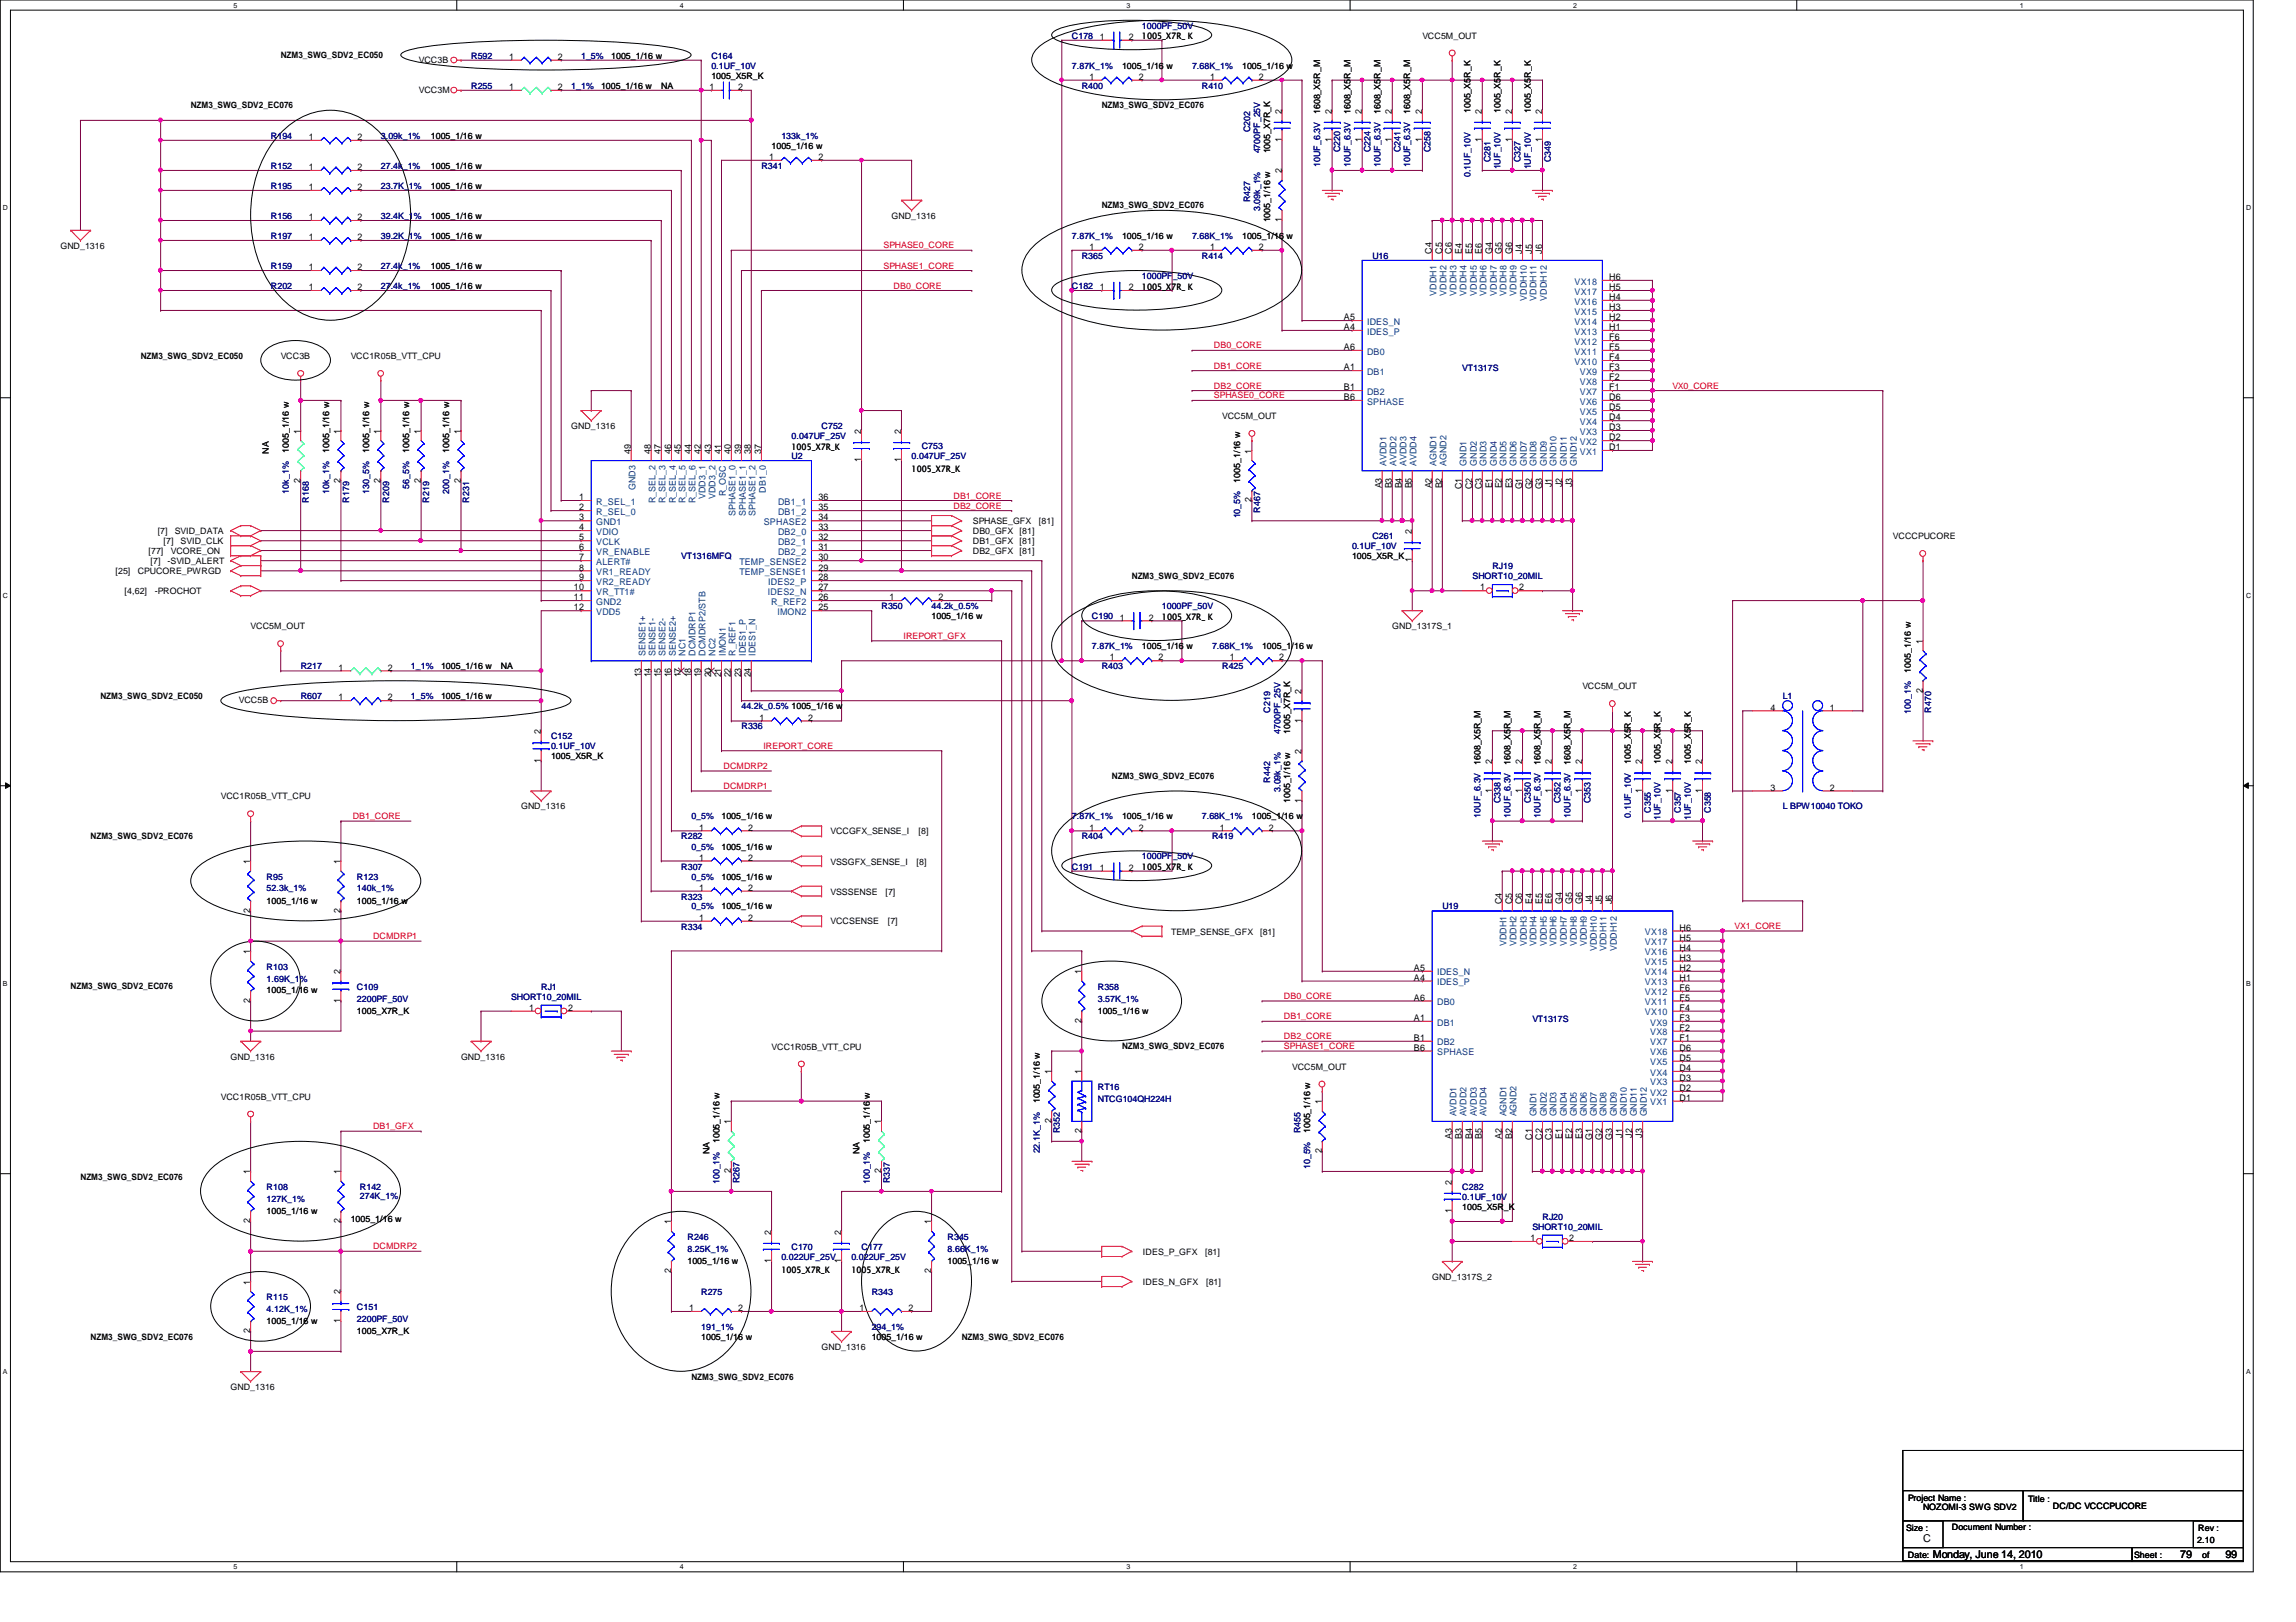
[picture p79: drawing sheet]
<svg xmlns="http://www.w3.org/2000/svg" width="297mm" height="210mm" viewBox="0 0 297 210" stroke-linecap="round" stroke-linejoin="round" font-family="sans-serif">
<defs><g id="words">
<g font-size="1.4">
<text x="248.8" y="199.5">C</text>
<text x="250.1" y="201.6">Monday, June 14, 2010</text>
<text x="282.1" y="201.6">79</text>
<text x="287.9" y="201.6">99</text>
</g>
<g font-size="1.2">
<text x="142.3" y="5.2">1</text>
<text x="146" y="5.2">2</text>
<text x="65.9" y="11.6">1</text>
<text x="65.9" y="7.7">1</text>
<text x="72.2" y="11.6">2</text>
<text x="72.2" y="7.7">2</text>
<text x="91.8" y="11.6">1</text>
<text x="95.5" y="11.6">2</text>
<text x="141" y="10.3">1</text>
<text x="147.3" y="10.3">2</text>
<text x="156.5" y="10.3">1</text>
<text x="162.9" y="10.3">2</text>
<text x="165.8" y="14.7" transform="rotate(-90 165.8 14.7)">2</text>
<text x="172.3" y="14.7" transform="rotate(-90 172.3 14.7)">2</text>
<text x="176.2" y="14.7" transform="rotate(-90 176.2 14.7)">2</text>
<text x="180.1" y="14.7" transform="rotate(-90 180.1 14.7)">2</text>
<text x="184" y="14.7" transform="rotate(-90 184 14.7)">2</text>
<text x="191.7" y="14.7" transform="rotate(-90 191.7 14.7)">2</text>
<text x="195.6" y="14.7" transform="rotate(-90 195.6 14.7)">2</text>
<text x="199.5" y="14.7" transform="rotate(-90 199.5 14.7)">2</text>
<text x="40" y="18.1">1</text>
<text x="40" y="22">1</text>
<text x="46.3" y="18.1">2</text>
<text x="46.3" y="22">2</text>
<text x="99.5" y="20.7">1</text>
<text x="105.9" y="20.7">2</text>
<text x="165.8" y="22.4" transform="rotate(-90 165.8 22.4)">2</text>
<text x="165.8" y="18.4" transform="rotate(-90 165.8 18.4)">1</text>
<text x="172.3" y="18.4" transform="rotate(-90 172.3 18.4)">1</text>
<text x="176.2" y="18.4" transform="rotate(-90 176.2 18.4)">1</text>
<text x="180.1" y="18.4" transform="rotate(-90 180.1 18.4)">1</text>
<text x="184" y="18.4" transform="rotate(-90 184 18.4)">1</text>
<text x="191.7" y="18.4" transform="rotate(-90 191.7 18.4)">1</text>
<text x="195.6" y="18.4" transform="rotate(-90 195.6 18.4)">1</text>
<text x="199.5" y="18.4" transform="rotate(-90 199.5 18.4)">1</text>
<text x="40" y="28.5">1</text>
<text x="40" y="24.6">1</text>
<text x="46.3" y="28.5">2</text>
<text x="46.3" y="24.6">2</text>
<text x="165.8" y="28.7" transform="rotate(-90 165.8 28.7)">1</text>
<text x="40" y="31.1">1</text>
<text x="40" y="35">1</text>
<text x="46.3" y="31.1">2</text>
<text x="46.3" y="35">2</text>
<text x="141" y="32.3">1</text>
<text x="147.3" y="32.3">2</text>
<text x="156.5" y="32.3">1</text>
<text x="162.9" y="32.3">2</text>
<text x="185.2" y="32.8" transform="rotate(-90 185.2 32.8)">C4</text>
<text x="186.6" y="32.8" transform="rotate(-90 186.6 32.8)">C5</text>
<text x="187.8" y="32.8" transform="rotate(-90 187.8 32.8)">C6</text>
<text x="189.1" y="32.8" transform="rotate(-90 189.1 32.8)">E4</text>
<text x="190.5" y="32.8" transform="rotate(-90 190.5 32.8)">E5</text>
<text x="191.7" y="32.8" transform="rotate(-90 191.7 32.8)">E6</text>
<text x="193" y="32.8" transform="rotate(-90 193 32.8)">G4</text>
<text x="194.3" y="32.8" transform="rotate(-90 194.3 32.8)">G5</text>
<text x="195.6" y="32.8" transform="rotate(-90 195.6 32.8)">G6</text>
<text x="196.9" y="32.8" transform="rotate(-90 196.9 32.8)">J4</text>
<text x="198.2" y="32.8" transform="rotate(-90 198.2 32.8)">J5</text>
<text x="199.5" y="32.8" transform="rotate(-90 199.5 32.8)">J6</text>
<text x="40" y="37.5">1</text>
<text x="46.3" y="37.5">2</text>
<text x="142.3" y="37.5">1</text>
<text x="146" y="37.5">2</text>
<text x="173.9" y="41.4">A5</text>
<text x="208.2" y="41.4">H2</text>
<text x="208.2" y="40.1">H3</text>
<text x="208.2" y="38.8">H4</text>
<text x="208.2" y="37.5">H5</text>
<text x="208.2" y="36.2">H6</text>
<text x="173.9" y="47.9">A1</text>
<text x="173.9" y="42.7">A4</text>
<text x="173.9" y="45.3">A6</text>
<text x="208.2" y="47.9">F3</text>
<text x="208.2" y="46.6">F4</text>
<text x="208.2" y="45.3">F5</text>
<text x="208.2" y="44">F6</text>
<text x="208.2" y="42.7">H1</text>
<text x="173.9" y="50.5">B1</text>
<text x="173.9" y="51.8">B6</text>
<text x="208.2" y="53.1">D5</text>
<text x="208.2" y="51.8">D6</text>
<text x="208.2" y="50.5">F1</text>
<text x="208.2" y="49.2">F2</text>
<text x="38.9" y="56.1" transform="rotate(-90 38.9 56.1)">1</text>
<text x="44.1" y="56.1" transform="rotate(-90 44.1 56.1)">1</text>
<text x="49.2" y="56.1" transform="rotate(-90 49.2 56.1)">1</text>
<text x="54.4" y="56.1" transform="rotate(-90 54.4 56.1)">1</text>
<text x="59.6" y="56.1" transform="rotate(-90 59.6 56.1)">1</text>
<text x="81.6" y="58.7" transform="rotate(-90 81.6 58.7)">49</text>
<text x="84.2" y="58.7" transform="rotate(-90 84.2 58.7)">48</text>
<text x="85.5" y="58.7" transform="rotate(-90 85.5 58.7)">47</text>
<text x="86.8" y="58.7" transform="rotate(-90 86.8 58.7)">46</text>
<text x="88.1" y="58.7" transform="rotate(-90 88.1 58.7)">45</text>
<text x="89.4" y="58.7" transform="rotate(-90 89.4 58.7)">44</text>
<text x="90.7" y="58.7" transform="rotate(-90 90.7 58.7)">42</text>
<text x="92" y="58.7" transform="rotate(-90 92 58.7)">43</text>
<text x="93.3" y="58.7" transform="rotate(-90 93.3 58.7)">41</text>
<text x="94.6" y="58.7" transform="rotate(-90 94.6 58.7)">40</text>
<text x="95.9" y="58.7" transform="rotate(-90 95.9 58.7)">39</text>
<text x="97.2" y="58.7" transform="rotate(-90 97.2 58.7)">38</text>
<text x="98.5" y="58.7" transform="rotate(-90 98.5 58.7)">37</text>
<text x="111.4" y="59.8" transform="rotate(-90 111.4 59.8)">1</text>
<text x="111.4" y="56.1" transform="rotate(-90 111.4 56.1)">2</text>
<text x="116.6" y="59.8" transform="rotate(-90 116.6 59.8)">1</text>
<text x="116.6" y="56.1" transform="rotate(-90 116.6 56.1)">2</text>
<text x="161.9" y="58.7" transform="rotate(-90 161.9 58.7)">1</text>
<text x="208.2" y="58.3">D1</text>
<text x="208.2" y="57">D2</text>
<text x="208.2" y="55.7">D3</text>
<text x="208.2" y="54.4">D4</text>
<text x="38.9" y="62.4" transform="rotate(-90 38.9 62.4)">2</text>
<text x="44.1" y="62.4" transform="rotate(-90 44.1 62.4)">2</text>
<text x="49.2" y="62.4" transform="rotate(-90 49.2 62.4)">2</text>
<text x="54.4" y="62.4" transform="rotate(-90 54.4 62.4)">2</text>
<text x="59.6" y="62.4" transform="rotate(-90 59.6 62.4)">2</text>
<text x="74.9" y="64.7">1</text>
<text x="105.9" y="64.7">36</text>
<text x="161.9" y="65" transform="rotate(-90 161.9 65)">2</text>
<text x="178.8" y="63.2" transform="rotate(-90 178.8 63.2)">A3</text>
<text x="180.1" y="63.2" transform="rotate(-90 180.1 63.2)">B3</text>
<text x="181.4" y="63.2" transform="rotate(-90 181.4 63.2)">B4</text>
<text x="182.7" y="63.2" transform="rotate(-90 182.7 63.2)">B5</text>
<text x="185.2" y="63.2" transform="rotate(-90 185.2 63.2)">A2</text>
<text x="186.6" y="63.2" transform="rotate(-90 186.6 63.2)">B2</text>
<text x="189.1" y="63.3" transform="rotate(-90 189.1 63.3)">C1</text>
<text x="190.5" y="63.3" transform="rotate(-90 190.5 63.3)">C2</text>
<text x="191.7" y="63.3" transform="rotate(-90 191.7 63.3)">C3</text>
<text x="193" y="63.2" transform="rotate(-90 193 63.2)">E1</text>
<text x="194.3" y="63.2" transform="rotate(-90 194.3 63.2)">E2</text>
<text x="195.6" y="63.2" transform="rotate(-90 195.6 63.2)">E3</text>
<text x="196.9" y="63.3" transform="rotate(-90 196.9 63.3)">G1</text>
<text x="198.2" y="63.3" transform="rotate(-90 198.2 63.3)">G2</text>
<text x="199.5" y="63.3" transform="rotate(-90 199.5 63.3)">G3</text>
<text x="200.8" y="63" transform="rotate(-90 200.8 63)">J1</text>
<text x="202.1" y="63" transform="rotate(-90 202.1 63)">J2</text>
<text x="203.4" y="63" transform="rotate(-90 203.4 63)">J3</text>
<text x="74.9" y="66">2</text>
<text x="74.9" y="67.4">3</text>
<text x="74.9" y="68.6">4</text>
<text x="74.9" y="69.9">5</text>
<text x="74.9" y="71.2">6</text>
<text x="105.9" y="71.2">31</text>
<text x="105.9" y="69.9">32</text>
<text x="105.9" y="68.6">33</text>
<text x="105.9" y="67.4">34</text>
<text x="105.9" y="66">35</text>
<text x="182.7" y="69.1" transform="rotate(-90 182.7 69.1)">2</text>
<text x="74.2" y="76.4">10</text>
<text x="74.2" y="77.7">11</text>
<text x="74.9" y="72.5">7</text>
<text x="74.9" y="73.8">8</text>
<text x="74.9" y="75.1">9</text>
<text x="105.9" y="77.7">26</text>
<text x="105.9" y="76.4">27</text>
<text x="105.9" y="75.1">28</text>
<text x="105.9" y="73.8">29</text>
<text x="105.9" y="72.5">30</text>
<text x="115.1" y="77.7">1</text>
<text x="121.4" y="77.7">2</text>
<text x="182.7" y="72.8" transform="rotate(-90 182.7 72.8)">1</text>
<text x="191.5" y="76.4">1</text>
<text x="196.6" y="76.4">2</text>
<text x="74.2" y="79">12</text>
<text x="105.9" y="79">25</text>
<text x="144.9" y="80.3">1</text>
<text x="148.6" y="80.3">2</text>
<text x="248.7" y="83.3" transform="rotate(-90 248.7 83.3)">1</text>
<text x="43.8" y="86.8">1</text>
<text x="50.2" y="86.8">2</text>
<text x="82.9" y="87.7" transform="rotate(-90 82.9 87.7)">13</text>
<text x="84.2" y="87.7" transform="rotate(-90 84.2 87.7)">14</text>
<text x="85.5" y="87.7" transform="rotate(-90 85.5 87.7)">15</text>
<text x="86.8" y="87.7" transform="rotate(-90 86.8 87.7)">16</text>
<text x="88.1" y="87.7" transform="rotate(-90 88.1 87.7)">17</text>
<text x="89.4" y="87.7" transform="rotate(-90 89.4 87.7)">18</text>
<text x="90.7" y="87.7" transform="rotate(-90 90.7 87.7)">19</text>
<text x="92" y="87.7" transform="rotate(-90 92 87.7)">20</text>
<text x="93.3" y="87.7" transform="rotate(-90 93.3 87.7)">21</text>
<text x="94.6" y="87.7" transform="rotate(-90 94.6 87.7)">22</text>
<text x="95.9" y="87.7" transform="rotate(-90 95.9 87.7)">23</text>
<text x="97.2" y="87.7" transform="rotate(-90 97.2 87.7)">24</text>
<text x="143.6" y="85.5">1</text>
<text x="149.9" y="85.5">2</text>
<text x="159.1" y="85.5">1</text>
<text x="165.5" y="85.5">2</text>
<text x="168.4" y="89.8" transform="rotate(-90 168.4 89.8)">2</text>
<text x="248.7" y="89.6" transform="rotate(-90 248.7 89.6)">2</text>
<text x="43.8" y="90.6">1</text>
<text x="50.2" y="90.6">2</text>
<text x="70" y="95" transform="rotate(-90 70 95)">2</text>
<text x="98.3" y="93.3">1</text>
<text x="104.6" y="93.3">2</text>
<text x="168.4" y="93.5" transform="rotate(-90 168.4 93.5)">1</text>
<text x="229.1" y="91.9">4</text>
<text x="236.7" y="91.9">1</text>
<text x="70" y="98.7" transform="rotate(-90 70 98.7)">1</text>
<text x="168.4" y="97.6" transform="rotate(-90 168.4 97.6)">2</text>
<text x="193" y="98.9" transform="rotate(-90 193 98.9)">2</text>
<text x="196.9" y="98.9" transform="rotate(-90 196.9 98.9)">2</text>
<text x="200.8" y="98.9" transform="rotate(-90 200.8 98.9)">2</text>
<text x="204.7" y="98.9" transform="rotate(-90 204.7 98.9)">2</text>
<text x="212.5" y="98.9" transform="rotate(-90 212.5 98.9)">2</text>
<text x="216.4" y="98.9" transform="rotate(-90 216.4 98.9)">2</text>
<text x="220.2" y="98.9" transform="rotate(-90 220.2 98.9)">2</text>
<text x="90.5" y="107.5">1</text>
<text x="96.8" y="107.5">2</text>
<text x="141" y="107.5">1</text>
<text x="147.3" y="107.5">2</text>
<text x="157.8" y="107.5">1</text>
<text x="164.2" y="107.5">2</text>
<text x="168.4" y="103.9" transform="rotate(-90 168.4 103.9)">1</text>
<text x="193" y="102.6" transform="rotate(-90 193 102.6)">1</text>
<text x="196.9" y="102.6" transform="rotate(-90 196.9 102.6)">1</text>
<text x="200.8" y="102.6" transform="rotate(-90 200.8 102.6)">1</text>
<text x="204.7" y="102.6" transform="rotate(-90 204.7 102.6)">1</text>
<text x="212.5" y="102.6" transform="rotate(-90 212.5 102.6)">1</text>
<text x="216.4" y="102.6" transform="rotate(-90 216.4 102.6)">1</text>
<text x="220.2" y="102.6" transform="rotate(-90 220.2 102.6)">1</text>
<text x="229.1" y="102.3">3</text>
<text x="236.7" y="102.3">2</text>
<text x="32.4" y="111.8" transform="rotate(-90 32.4 111.8)">1</text>
<text x="44.1" y="111.8" transform="rotate(-90 44.1 111.8)">1</text>
<text x="90.5" y="111.4">1</text>
<text x="96.8" y="111.4">2</text>
<text x="142.3" y="112.7">1</text>
<text x="146" y="112.7">2</text>
<text x="32.4" y="118.1" transform="rotate(-90 32.4 118.1)">2</text>
<text x="44.1" y="118.1" transform="rotate(-90 44.1 118.1)">2</text>
<text x="90.5" y="115.3">1</text>
<text x="90.5" y="119.2">1</text>
<text x="96.8" y="115.3">2</text>
<text x="96.8" y="119.2">2</text>
<text x="194.3" y="117" transform="rotate(-90 194.3 117)">C4</text>
<text x="195.6" y="117" transform="rotate(-90 195.6 117)">C5</text>
<text x="196.9" y="117" transform="rotate(-90 196.9 117)">C6</text>
<text x="198.2" y="117" transform="rotate(-90 198.2 117)">E4</text>
<text x="199.5" y="117" transform="rotate(-90 199.5 117)">E5</text>
<text x="200.8" y="117" transform="rotate(-90 200.8 117)">E6</text>
<text x="202.1" y="117" transform="rotate(-90 202.1 117)">G4</text>
<text x="203.4" y="117" transform="rotate(-90 203.4 117)">G5</text>
<text x="204.7" y="117" transform="rotate(-90 204.7 117)">G6</text>
<text x="206" y="117" transform="rotate(-90 206 117)">J4</text>
<text x="207.3" y="117" transform="rotate(-90 207.3 117)">J5</text>
<text x="208.6" y="117" transform="rotate(-90 208.6 117)">J6</text>
<text x="32.4" y="123.5" transform="rotate(-90 32.4 123.5)">1</text>
<text x="182.9" y="125.6">A5</text>
<text x="217.3" y="125.6">H2</text>
<text x="217.3" y="124.3">H3</text>
<text x="217.3" y="123">H4</text>
<text x="217.3" y="121.8">H5</text>
<text x="217.3" y="120.4">H6</text>
<text x="32.4" y="129.8" transform="rotate(-90 32.4 129.8)">2</text>
<text x="44.1" y="129.8" transform="rotate(-90 44.1 129.8)">1</text>
<text x="44.1" y="126.1" transform="rotate(-90 44.1 126.1)">2</text>
<text x="68.4" y="130.8">1</text>
<text x="73.5" y="130.8">2</text>
<text x="139.9" y="126.1" transform="rotate(-90 139.9 126.1)">1</text>
<text x="182.9" y="126.9">A4</text>
<text x="182.9" y="129.5">A6</text>
<text x="217.3" y="130.8">F4</text>
<text x="217.3" y="129.5">F5</text>
<text x="217.3" y="128.2">F6</text>
<text x="217.3" y="126.9">H1</text>
<text x="139.9" y="132.4" transform="rotate(-90 139.9 132.4)">2</text>
<text x="182.9" y="132.1">A1</text>
<text x="182.9" y="134.7">B1</text>
<text x="182.9" y="136">B6</text>
<text x="217.3" y="137.3">D5</text>
<text x="217.3" y="136">D6</text>
<text x="217.3" y="134.7">F1</text>
<text x="217.3" y="133.4">F2</text>
<text x="217.3" y="132.1">F3</text>
<text x="136" y="139" transform="rotate(-90 136 139)">1</text>
<text x="139.9" y="139" transform="rotate(-90 139.9 139)">1</text>
<text x="171" y="142.9" transform="rotate(-90 171 142.9)">1</text>
<text x="217.3" y="142.5">D1</text>
<text x="217.3" y="141.2">D2</text>
<text x="217.3" y="139.9">D3</text>
<text x="217.3" y="138.6">D4</text>
<text x="94.6" y="145.5" transform="rotate(-90 94.6 145.5)">1</text>
<text x="114" y="145.5" transform="rotate(-90 114 145.5)">1</text>
<text x="136" y="145.3" transform="rotate(-90 136 145.3)">2</text>
<text x="139.9" y="146.6" transform="rotate(-90 139.9 146.6)">2</text>
<text x="171" y="149.2" transform="rotate(-90 171 149.2)">2</text>
<text x="187.8" y="147.4" transform="rotate(-90 187.8 147.4)">A3</text>
<text x="189.1" y="147.4" transform="rotate(-90 189.1 147.4)">B3</text>
<text x="190.5" y="147.4" transform="rotate(-90 190.5 147.4)">B4</text>
<text x="191.7" y="147.4" transform="rotate(-90 191.7 147.4)">B5</text>
<text x="194.3" y="147.4" transform="rotate(-90 194.3 147.4)">A2</text>
<text x="195.6" y="147.4" transform="rotate(-90 195.6 147.4)">B2</text>
<text x="198.2" y="147.5" transform="rotate(-90 198.2 147.5)">C1</text>
<text x="199.5" y="147.5" transform="rotate(-90 199.5 147.5)">C2</text>
<text x="200.8" y="147.5" transform="rotate(-90 200.8 147.5)">C3</text>
<text x="202.1" y="147.4" transform="rotate(-90 202.1 147.4)">E1</text>
<text x="203.4" y="147.4" transform="rotate(-90 203.4 147.4)">E2</text>
<text x="204.7" y="147.4" transform="rotate(-90 204.7 147.4)">E3</text>
<text x="206" y="147.5" transform="rotate(-90 206 147.5)">G1</text>
<text x="207.3" y="147.5" transform="rotate(-90 207.3 147.5)">G2</text>
<text x="208.6" y="147.5" transform="rotate(-90 208.6 147.5)">G3</text>
<text x="209.9" y="147.2" transform="rotate(-90 209.9 147.2)">J1</text>
<text x="211.2" y="147.2" transform="rotate(-90 211.2 147.2)">J2</text>
<text x="212.5" y="147.2" transform="rotate(-90 212.5 147.2)">J3</text>
<text x="32.4" y="152" transform="rotate(-90 32.4 152)">1</text>
<text x="44.1" y="152" transform="rotate(-90 44.1 152)">1</text>
<text x="94.6" y="151.8" transform="rotate(-90 94.6 151.8)">2</text>
<text x="114" y="151.8" transform="rotate(-90 114 151.8)">2</text>
<text x="187.8" y="153.3" transform="rotate(-90 187.8 153.3)">2</text>
<text x="32.4" y="158.3" transform="rotate(-90 32.4 158.3)">2</text>
<text x="44.1" y="158.3" transform="rotate(-90 44.1 158.3)">2</text>
<text x="86.8" y="158.5" transform="rotate(-90 86.8 158.5)">1</text>
<text x="99.8" y="159.8" transform="rotate(-90 99.8 159.8)">2</text>
<text x="108.8" y="159.8" transform="rotate(-90 108.8 159.8)">2</text>
<text x="120.5" y="158.5" transform="rotate(-90 120.5 158.5)">1</text>
<text x="187.8" y="157" transform="rotate(-90 187.8 157)">1</text>
<text x="198" y="160.6">1</text>
<text x="203" y="160.6">2</text>
<text x="32.4" y="166.2" transform="rotate(-90 32.4 166.2)">1</text>
<text x="44.1" y="167.5" transform="rotate(-90 44.1 167.5)">2</text>
<text x="86.8" y="164.8" transform="rotate(-90 86.8 164.8)">2</text>
<text x="99.8" y="163.4" transform="rotate(-90 99.8 163.4)">1</text>
<text x="108.8" y="163.4" transform="rotate(-90 108.8 163.4)">1</text>
<text x="120.5" y="164.8" transform="rotate(-90 120.5 164.8)">2</text>
<text x="32.4" y="172.6" transform="rotate(-90 32.4 172.6)">2</text>
<text x="44.1" y="171.2" transform="rotate(-90 44.1 171.2)">1</text>
<text x="89.2" y="169.7">1</text>
<text x="95.5" y="169.7">2</text>
<text x="111.2" y="169.7">1</text>
<text x="117.5" y="169.7">2</text>
</g>
<g font-size="1.2" fill="#004080">
<text x="185.8" y="38.3" transform="rotate(-90 185.8 38.3)">VDDH1</text>
<text x="187.2" y="38.3" transform="rotate(-90 187.2 38.3)">VDDH2</text>
<text x="188.4" y="38.3" transform="rotate(-90 188.4 38.3)">VDDH3</text>
<text x="189.7" y="38.3" transform="rotate(-90 189.7 38.3)">VDDH4</text>
<text x="191" y="38.3" transform="rotate(-90 191 38.3)">VDDH5</text>
<text x="192.3" y="38.3" transform="rotate(-90 192.3 38.3)">VDDH6</text>
<text x="193.6" y="38.3" transform="rotate(-90 193.6 38.3)">VDDH7</text>
<text x="194.9" y="38.3" transform="rotate(-90 194.9 38.3)">VDDH8</text>
<text x="196.2" y="38.3" transform="rotate(-90 196.2 38.3)">VDDH9</text>
<text x="197.5" y="38.9" transform="rotate(-90 197.5 38.9)">VDDH10</text>
<text x="198.8" y="38.9" transform="rotate(-90 198.8 38.9)">VDDH11</text>
<text x="200.1" y="38.9" transform="rotate(-90 200.1 38.9)">VDDH12</text>
<text x="203.7" y="40.7">VX15</text>
<text x="203.7" y="39.4">VX16</text>
<text x="203.7" y="38.1">VX17</text>
<text x="203.7" y="36.8">VX18</text>
<text x="176.9" y="43.3">IDES_P</text>
<text x="176.9" y="42">IDES_N</text>
<text x="176.9" y="45.9">DB0</text>
<text x="203.7" y="47.2">VX10</text>
<text x="203.7" y="45.9">VX11</text>
<text x="203.7" y="44.6">VX12</text>
<text x="203.7" y="43.3">VX13</text>
<text x="203.7" y="42">VX14</text>
<text x="176.9" y="48.5">DB1</text>
<text x="176.9" y="51.1">DB2</text>
<text x="176.9" y="52.4">SPHASE</text>
<text x="204.4" y="53.7">VX5</text>
<text x="204.4" y="52.4">VX6</text>
<text x="204.4" y="51.1">VX7</text>
<text x="204.4" y="49.8">VX8</text>
<text x="204.4" y="48.5">VX9</text>
<text x="204.4" y="58.8">VX1</text>
<text x="204.4" y="57.6">VX2</text>
<text x="204.4" y="56.3">VX3</text>
<text x="204.4" y="55">VX4</text>
<text x="77.1" y="65.3">R_SEL_1</text>
<text x="82.2" y="63.5" transform="rotate(-90 82.2 63.5)">GND3</text>
<text x="84.8" y="65.2" transform="rotate(-90 84.8 65.2)">R_SEL_2</text>
<text x="86.1" y="65.2" transform="rotate(-90 86.1 65.2)">R_SEL_3</text>
<text x="87.4" y="65.2" transform="rotate(-90 87.4 65.2)">R_SEL_4</text>
<text x="88.7" y="65.2" transform="rotate(-90 88.7 65.2)">R_SEL_5</text>
<text x="90" y="65.2" transform="rotate(-90 90 65.2)">R_SEL_6</text>
<text x="91.3" y="64.6" transform="rotate(-90 91.3 64.6)">VDD3_1</text>
<text x="92.6" y="64.6" transform="rotate(-90 92.6 64.6)">VDD3_2</text>
<text x="93.9" y="64.2" transform="rotate(-90 93.9 64.2)">R_OSC</text>
<text x="99.1" y="63.8" transform="rotate(-90 99.1 63.8)">DB1_0</text>
<text x="100.7" y="65.3">DB1_1</text>
<text x="179.4" y="60.3" transform="rotate(-90 179.4 60.3)">AVDD1</text>
<text x="180.7" y="60.3" transform="rotate(-90 180.7 60.3)">AVDD2</text>
<text x="181.9" y="60.3" transform="rotate(-90 181.9 60.3)">AVDD3</text>
<text x="183.3" y="60.3" transform="rotate(-90 183.3 60.3)">AVDD4</text>
<text x="185.8" y="60.3" transform="rotate(-90 185.8 60.3)">AGND1</text>
<text x="187.2" y="60.3" transform="rotate(-90 187.2 60.3)">AGND2</text>
<text x="189.7" y="60.3" transform="rotate(-90 189.7 60.3)">GND1</text>
<text x="191" y="60.3" transform="rotate(-90 191 60.3)">GND2</text>
<text x="192.3" y="60.3" transform="rotate(-90 192.3 60.3)">GND3</text>
<text x="193.6" y="60.3" transform="rotate(-90 193.6 60.3)">GND4</text>
<text x="194.9" y="60.3" transform="rotate(-90 194.9 60.3)">GND5</text>
<text x="196.2" y="60.3" transform="rotate(-90 196.2 60.3)">GND6</text>
<text x="197.5" y="60.3" transform="rotate(-90 197.5 60.3)">GND7</text>
<text x="198.8" y="60.3" transform="rotate(-90 198.8 60.3)">GND8</text>
<text x="200.1" y="60.3" transform="rotate(-90 200.1 60.3)">GND9</text>
<text x="201.4" y="60.3" transform="rotate(-90 201.4 60.3)">GND10</text>
<text x="202.7" y="60.3" transform="rotate(-90 202.7 60.3)">GND11</text>
<text x="204" y="60.3" transform="rotate(-90 204 60.3)">GND12</text>
<text x="77.1" y="66.6">R_SEL_0</text>
<text x="77.1" y="67.9">GND1</text>
<text x="77.1" y="69.2">VDIO</text>
<text x="77.1" y="70.5">VCLK</text>
<text x="77.1" y="71.8">VR_ENABLE</text>
<text x="95.2" y="66.8" transform="rotate(-90 95.2 66.8)">SPHASE1_0</text>
<text x="96.5" y="66.8" transform="rotate(-90 96.5 66.8)">SPHASE1_1</text>
<text x="97.7" y="66.8" transform="rotate(-90 97.7 66.8)">SPHASE1_2</text>
<text x="98.8" y="67.9">SPHASE2</text>
<text x="100.7" y="71.8">DB2_2</text>
<text x="100.7" y="70.5">DB2_1</text>
<text x="100.7" y="69.2">DB2_0</text>
<text x="100.7" y="66.6">DB1_2</text>
<text x="77.1" y="73.1">ALERT#</text>
<text x="77.1" y="74.4">VR1_READY</text>
<text x="77.1" y="75.7">VR2_READY</text>
<text x="77.1" y="77">VR_TT1#</text>
<text x="95.7" y="74.4">TEMP_SENSE1</text>
<text x="95.7" y="73.1">TEMP_SENSE2</text>
<text x="99.4" y="77">IDES2_N</text>
<text x="99.4" y="75.7">IDES2_P</text>
<text x="77.1" y="78.3">GND2</text>
<text x="77.1" y="79.6">VDD5</text>
<text x="99.8" y="78.3">R_REF2</text>
<text x="100.6" y="79.6">IMON2</text>
<text x="83.5" y="84.9" transform="rotate(-90 83.5 84.9)">SENSE1+</text>
<text x="84.8" y="84.9" transform="rotate(-90 84.8 84.9)">SENSE1-</text>
<text x="86.1" y="84.9" transform="rotate(-90 86.1 84.9)">SENSE2-</text>
<text x="87.4" y="84.9" transform="rotate(-90 87.4 84.9)">SENSE2+</text>
<text x="88.7" y="84.9" transform="rotate(-90 88.7 84.9)">NC1</text>
<text x="90" y="84.9" transform="rotate(-90 90 84.9)">DCMDRP1</text>
<text x="91.3" y="84.9" transform="rotate(-90 91.3 84.9)">DCMDRP2/STB</text>
<text x="92.6" y="84.9" transform="rotate(-90 92.6 84.9)">NC2</text>
<text x="93.9" y="84.9" transform="rotate(-90 93.9 84.9)">IMON1</text>
<text x="95.2" y="84.9" transform="rotate(-90 95.2 84.9)">R_REF1</text>
<text x="96.5" y="84.9" transform="rotate(-90 96.5 84.9)">IDES1_P</text>
<text x="97.7" y="84.9" transform="rotate(-90 97.7 84.9)">IDES1_N</text>
<text x="194.9" y="122.5" transform="rotate(-90 194.9 122.5)">VDDH1</text>
<text x="196.2" y="122.5" transform="rotate(-90 196.2 122.5)">VDDH2</text>
<text x="197.5" y="122.5" transform="rotate(-90 197.5 122.5)">VDDH3</text>
<text x="198.8" y="122.5" transform="rotate(-90 198.8 122.5)">VDDH4</text>
<text x="200.1" y="122.5" transform="rotate(-90 200.1 122.5)">VDDH5</text>
<text x="201.4" y="122.5" transform="rotate(-90 201.4 122.5)">VDDH6</text>
<text x="202.7" y="122.5" transform="rotate(-90 202.7 122.5)">VDDH7</text>
<text x="204" y="122.5" transform="rotate(-90 204 122.5)">VDDH8</text>
<text x="205.3" y="122.5" transform="rotate(-90 205.3 122.5)">VDDH9</text>
<text x="206.6" y="123.1" transform="rotate(-90 206.6 123.1)">VDDH10</text>
<text x="207.9" y="123.1" transform="rotate(-90 207.9 123.1)">VDDH11</text>
<text x="209.2" y="123.1" transform="rotate(-90 209.2 123.1)">VDDH12</text>
<text x="212.8" y="124.9">VX15</text>
<text x="212.8" y="123.6">VX16</text>
<text x="212.8" y="122.3">VX17</text>
<text x="212.8" y="121">VX18</text>
<text x="185.9" y="127.5">IDES_P</text>
<text x="185.9" y="126.2">IDES_N</text>
<text x="185.9" y="130.1">DB0</text>
<text x="212.8" y="131.4">VX10</text>
<text x="212.8" y="130.1">VX11</text>
<text x="212.8" y="128.8">VX12</text>
<text x="212.8" y="127.5">VX13</text>
<text x="212.8" y="126.2">VX14</text>
<text x="185.9" y="132.7">DB1</text>
<text x="185.9" y="135.3">DB2</text>
<text x="185.9" y="136.6">SPHASE</text>
<text x="213.5" y="137.9">VX5</text>
<text x="213.5" y="136.6">VX6</text>
<text x="213.5" y="135.3">VX7</text>
<text x="213.5" y="134">VX8</text>
<text x="213.5" y="132.7">VX9</text>
<text x="213.5" y="143">VX1</text>
<text x="213.5" y="141.8">VX2</text>
<text x="213.5" y="140.5">VX3</text>
<text x="213.5" y="139.2">VX4</text>
<text x="188.4" y="144.5" transform="rotate(-90 188.4 144.5)">AVDD1</text>
<text x="189.7" y="144.5" transform="rotate(-90 189.7 144.5)">AVDD2</text>
<text x="191" y="144.5" transform="rotate(-90 191 144.5)">AVDD3</text>
<text x="192.3" y="144.5" transform="rotate(-90 192.3 144.5)">AVDD4</text>
<text x="194.9" y="144.5" transform="rotate(-90 194.9 144.5)">AGND1</text>
<text x="196.2" y="144.5" transform="rotate(-90 196.2 144.5)">AGND2</text>
<text x="198.8" y="144.5" transform="rotate(-90 198.8 144.5)">GND1</text>
<text x="200.1" y="144.5" transform="rotate(-90 200.1 144.5)">GND2</text>
<text x="201.4" y="144.5" transform="rotate(-90 201.4 144.5)">GND3</text>
<text x="202.7" y="144.5" transform="rotate(-90 202.7 144.5)">GND4</text>
<text x="204" y="144.5" transform="rotate(-90 204 144.5)">GND5</text>
<text x="205.3" y="144.5" transform="rotate(-90 205.3 144.5)">GND6</text>
<text x="206.6" y="144.5" transform="rotate(-90 206.6 144.5)">GND7</text>
<text x="207.9" y="144.5" transform="rotate(-90 207.9 144.5)">GND8</text>
<text x="209.2" y="144.5" transform="rotate(-90 209.2 144.5)">GND9</text>
<text x="210.5" y="144.5" transform="rotate(-90 210.5 144.5)">GND10</text>
<text x="211.7" y="144.5" transform="rotate(-90 211.7 144.5)">GND11</text>
<text x="213.1" y="144.5" transform="rotate(-90 213.1 144.5)">GND12</text>
</g>
<g font-size="1.1" fill="#000080">
<text x="138.7" y="5">C178</text>
<text x="147.7" y="3.7">1000PF_50V</text>
<text x="61" y="11.5">R255</text>
<text x="61" y="7.6">R592</text>
<text x="73.9" y="11.5">1_1%</text>
<text x="75.2" y="7.6">1_5%</text>
<text x="92" y="7.6">C164</text>
<text x="92" y="8.9">0.1UF_10V</text>
<text x="138.7" y="8.9">7.87K_1%</text>
<text x="140" y="11.5">R400</text>
<text x="154.2" y="8.9">7.68K_1%</text>
<text x="155.5" y="11.5">R410</text>
<text x="35" y="17.9">R194</text>
<text x="49.3" y="17.9">3.09k_1%</text>
<text x="101.1" y="17.9">133k_1%</text>
<text x="161.8" y="17.1" transform="rotate(-90 161.8 17.1)">C202</text>
<text x="35" y="21.8">R152</text>
<text x="49.3" y="21.8">27.4k_1%</text>
<text x="98.5" y="21.8">R341</text>
<text x="163" y="19.9" transform="rotate(-90 163 19.9)">4700PF_25V</text>
<text x="170.8" y="21.6" transform="rotate(-90 170.8 21.6)">10UF_6.3V</text>
<text x="173.4" y="19.7" transform="rotate(-90 173.4 19.7)">C220</text>
<text x="174.7" y="21.6" transform="rotate(-90 174.7 21.6)">10UF_6.3V</text>
<text x="177.3" y="19.7" transform="rotate(-90 177.3 19.7)">C224</text>
<text x="178.6" y="21.6" transform="rotate(-90 178.6 21.6)">10UF_6.3V</text>
<text x="181.2" y="19.7" transform="rotate(-90 181.2 19.7)">C241</text>
<text x="182.5" y="21.6" transform="rotate(-90 182.5 21.6)">10UF_6.3V</text>
<text x="185.1" y="19.7" transform="rotate(-90 185.1 19.7)">C258</text>
<text x="190.2" y="22.9" transform="rotate(-90 190.2 22.9)">0.1UF_10V</text>
<text x="192.8" y="21" transform="rotate(-90 192.8 21)">C281</text>
<text x="194.1" y="21.9" transform="rotate(-90 194.1 21.9)">1UF_10V</text>
<text x="196.7" y="21" transform="rotate(-90 196.7 21)">C327</text>
<text x="198" y="21.9" transform="rotate(-90 198 21.9)">1UF_10V</text>
<text x="200.6" y="21" transform="rotate(-90 200.6 21)">C349</text>
<text x="35" y="28.3">R156</text>
<text x="35" y="24.4">R195</text>
<text x="49.3" y="28.3">32.4K_1%</text>
<text x="49.3" y="24.4">23.7K_1%</text>
<text x="161.8" y="26.2" transform="rotate(-90 161.8 26.2)">R427</text>
<text x="163" y="27.3" transform="rotate(-90 163 27.3)">3.09k_1%</text>
<text x="35" y="30.9">R197</text>
<text x="35" y="34.8">R159</text>
<text x="49.3" y="30.9">39.2K_1%</text>
<text x="49.3" y="34.8">27.4k_1%</text>
<text x="138.7" y="30.9">7.87K_1%</text>
<text x="140" y="33.5">R365</text>
<text x="154.2" y="30.9">7.68K_1%</text>
<text x="155.5" y="33.5">R414</text>
<text x="177.5" y="33.5">U16</text>
<text x="35" y="37.4">R202</text>
<text x="49.3" y="37.4">27.4k_1%</text>
<text x="138.7" y="37.4">C182</text>
<text x="147.7" y="36.1">1000PF_50V</text>
<text x="189.2" y="48">VT1317S</text>
<text x="102.4" y="59.4">U2</text>
<text x="102.4" y="56.8">0.047UF_25V</text>
<text x="106.3" y="55.5">C752</text>
<text x="117.9" y="59.4">0.047UF_25V</text>
<text x="119.2" y="58.1">C753</text>
<text x="37.4" y="63.9" transform="rotate(-90 37.4 63.9)">10k_1%</text>
<text x="40" y="65.1" transform="rotate(-90 40 65.1)">R168</text>
<text x="42.6" y="63.9" transform="rotate(-90 42.6 63.9)">10k_1%</text>
<text x="45.2" y="65.1" transform="rotate(-90 45.2 65.1)">R179</text>
<text x="47.7" y="63.9" transform="rotate(-90 47.7 63.9)">130_5%</text>
<text x="50.3" y="65.1" transform="rotate(-90 50.3 65.1)">R209</text>
<text x="52.9" y="63.2" transform="rotate(-90 52.9 63.2)">56_5%</text>
<text x="55.5" y="65.1" transform="rotate(-90 55.5 65.1)">R219</text>
<text x="58.1" y="63.9" transform="rotate(-90 58.1 63.9)">200_1%</text>
<text x="60.7" y="65.1" transform="rotate(-90 60.7 65.1)">R231</text>
<text x="160.4" y="67.1" transform="rotate(-90 160.4 67.1)">10_5%</text>
<text x="163" y="66.3" transform="rotate(-90 163 66.3)">R467</text>
<text x="174.9" y="71.1">0.1UF_10V</text>
<text x="177.5" y="69.8">C261</text>
<text x="88.1" y="72.3">VT1316MFQ</text>
<text x="190.5" y="75">SHORT10_20MIL</text>
<text x="193.1" y="73.7">RJ19</text>
<text x="114" y="78.8">R350</text>
<text x="120.5" y="78.8">44.2k_0.5%</text>
<text x="141.3" y="80.1">C190</text>
<text x="150.3" y="78.8">1000PF_50V</text>
<text x="38.9" y="86.6">R217</text>
<text x="53.2" y="86.6">1_1%</text>
<text x="141.3" y="84">7.87K_1%</text>
<text x="142.5" y="86.6">R403</text>
<text x="156.8" y="84">7.68K_1%</text>
<text x="158.1" y="86.6">R425</text>
<text x="38.9" y="90.5">R607</text>
<text x="53.2" y="90.5">1_5%</text>
<text x="71.3" y="95.7">C152</text>
<text x="95.9" y="94.4">R336</text>
<text x="95.9" y="91.8">44.2k_0.5% 1005_1/16 w</text>
<text x="164.3" y="92.2" transform="rotate(-90 164.3 92.2)">C219</text>
<text x="165.6" y="95" transform="rotate(-90 165.6 95)">4700PF_25V</text>
<text x="230.6" y="90.5">L1</text>
<text x="247.2" y="92.4" transform="rotate(-90 247.2 92.4)">100_1%</text>
<text x="249.8" y="92.2" transform="rotate(-90 249.8 92.2)">R470</text>
<text x="71.3" y="97">0.1UF_10V</text>
<text x="164.3" y="101.3" transform="rotate(-90 164.3 101.3)">R442</text>
<text x="89.4" y="106">0_5%</text>
<text x="138.7" y="106">7.87K_1%</text>
<text x="155.5" y="106">7.68K_1%</text>
<text x="165.6" y="102.5" transform="rotate(-90 165.6 102.5)">3.09k_1%</text>
<text x="191.6" y="105.8" transform="rotate(-90 191.6 105.8)">10UF_6.3V</text>
<text x="194.1" y="103.9" transform="rotate(-90 194.1 103.9)">C338</text>
<text x="195.4" y="105.8" transform="rotate(-90 195.4 105.8)">10UF_6.3V</text>
<text x="198" y="103.9" transform="rotate(-90 198 103.9)">C350</text>
<text x="199.3" y="105.8" transform="rotate(-90 199.3 105.8)">10UF_6.3V</text>
<text x="201.9" y="103.9" transform="rotate(-90 201.9 103.9)">C352</text>
<text x="203.2" y="105.8" transform="rotate(-90 203.2 105.8)">10UF_6.3V</text>
<text x="205.8" y="103.9" transform="rotate(-90 205.8 103.9)">C353</text>
<text x="211" y="105.8" transform="rotate(-90 211 105.8)">0.1UF_10V</text>
<text x="213.6" y="105.2" transform="rotate(-90 213.6 105.2)">C355</text>
<text x="214.8" y="106.1" transform="rotate(-90 214.8 106.1)">1UF_10V</text>
<text x="217.5" y="105.2" transform="rotate(-90 217.5 105.2)">C357</text>
<text x="218.7" y="106.1" transform="rotate(-90 218.7 106.1)">1UF_10V</text>
<text x="221.3" y="105.2" transform="rotate(-90 221.3 105.2)">C358</text>
<text x="230.6" y="104.7">L BPW10040 TOKO</text>
<text x="34.5" y="113.8">R95</text>
<text x="46.2" y="113.8">R123</text>
<text x="88.1" y="108.6">R282</text>
<text x="88.1" y="112.5">R307</text>
<text x="89.4" y="113.8">0_5%</text>
<text x="89.4" y="109.9">0_5%</text>
<text x="138.7" y="112.5">C191</text>
<text x="140" y="108.6">R404</text>
<text x="147.7" y="111.2">1000PF_50V</text>
<text x="156.8" y="108.6">R419</text>
<text x="34.5" y="115.4">52.3k_1%</text>
<text x="46.2" y="115.4">140k_1%</text>
<text x="88.1" y="116.4">R323</text>
<text x="89.4" y="117.7">0_5%</text>
<text x="186.6" y="117.7">U19</text>
<text x="34.5" y="125.5">R103</text>
<text x="88.1" y="120.3">R334</text>
<text x="34.5" y="127">1.69K_1%</text>
<text x="46.2" y="128.1">C109</text>
<text x="46.2" y="129.6">2200PF_50V</text>
<text x="66.1" y="129.4">SHORT10_20MIL</text>
<text x="70" y="128.1">RJ1</text>
<text x="142" y="128.1">R358</text>
<text x="142" y="129.6">3.57K_1%</text>
<text x="198.2" y="132.2">VT1317S</text>
<text x="142" y="141">RT16</text>
<text x="142" y="142.6">NTCG104QH224H</text>
<text x="134.5" y="149.3" transform="rotate(-90 134.5 149.3)">22.1K_1%</text>
<text x="137.1" y="146.6" transform="rotate(-90 137.1 146.6)">R352</text>
<text x="168.2" y="146.6" transform="rotate(-90 168.2 146.6)">R455</text>
<text x="34.5" y="154">R108</text>
<text x="34.5" y="155.5">127K_1%</text>
<text x="46.6" y="154">R142</text>
<text x="46.6" y="155.2">274K_1%</text>
<text x="93.1" y="153.2" transform="rotate(-90 93.1 153.2)">100_1%</text>
<text x="95.7" y="153.1" transform="rotate(-90 95.7 153.1)">R267</text>
<text x="112.5" y="153.2" transform="rotate(-90 112.5 153.2)">100_1%</text>
<text x="115.1" y="153.1" transform="rotate(-90 115.1 153.1)">R337</text>
<text x="169.5" y="151.3" transform="rotate(-90 169.5 151.3)">10_5%</text>
<text x="189.2" y="154">C282</text>
<text x="189.2" y="155.3">0.1UF_10V</text>
<text x="88.9" y="160.4">R246</text>
<text x="102.4" y="161.8">C170</text>
<text x="111.5" y="161.8">C177</text>
<text x="122.6" y="160.4">R345</text>
<text x="198.2" y="159.2">SHORT10_20MIL</text>
<text x="199.6" y="157.9">RJ20</text>
<text x="88.9" y="162">8.25K_1%</text>
<text x="90.7" y="167.6">R275</text>
<text x="101.1" y="163">0.022UF_25V</text>
<text x="110.1" y="163">0.022UF_25V</text>
<text x="112.8" y="167.6">R343</text>
<text x="122.6" y="162">8.66K_1%</text>
<text x="34.5" y="168.2">R115</text>
<text x="34.5" y="169.8">4.12K_1%</text>
<text x="46.2" y="169.5">C151</text>
<text x="46.2" y="171.1">2200PF_50V</text>
<text x="90.7" y="172.1">191_1%</text>
<text x="112.8" y="172.1">294_1%</text>
</g>
<g font-size="1.1">
<text x="147.7" y="5.1">1005_X7R_ K</text>
<text x="184" y="5">VCC5M_OUT</text>
<text x="36.3" y="7.5">NZM3_SWG_SDV2_EC050</text>
<text x="54.2" y="12">VCC3M</text>
<text x="54.2" y="8.1">VCC3B</text>
<text x="77.8" y="11.5">1005_1/16 w</text>
<text x="79.1" y="7.6">1005_1/16 w</text>
<text x="85.6" y="11.5">NA</text>
<text x="92" y="10.2">1005_X5R_K</text>
<text x="145.2" y="8.9">1005_1/16 w</text>
<text x="160.7" y="8.9">1005_1/16 w</text>
<text x="24.7" y="14">NZM3_SWG_SDV2_EC076</text>
<text x="55.7" y="17.9">1005_1/16 w</text>
<text x="142.5" y="14">NZM3_SWG_SDV2_EC076</text>
<text x="170.8" y="14.8" transform="rotate(-90 170.8 14.8)">1608_X5R_M</text>
<text x="174.7" y="14.8" transform="rotate(-90 174.7 14.8)">1608_X5R_M</text>
<text x="178.6" y="14.8" transform="rotate(-90 178.6 14.8)">1608_X5R_M</text>
<text x="182.5" y="14.8" transform="rotate(-90 182.5 14.8)">1608_X5R_M</text>
<text x="190.2" y="14.6" transform="rotate(-90 190.2 14.6)">1005_X5R_K</text>
<text x="194.1" y="14.6" transform="rotate(-90 194.1 14.6)">1005_X5R_K</text>
<text x="198" y="14.6" transform="rotate(-90 198 14.6)">1005_X5R_K</text>
<text x="55.7" y="21.8">1005_1/16 w</text>
<text x="99.8" y="19.3">1005_1/16 w</text>
<text x="164.3" y="19.9" transform="rotate(-90 164.3 19.9)">1005_X7R_K</text>
<text x="55.7" y="28.3">1005_1/16 w</text>
<text x="55.7" y="24.4">1005_1/16 w</text>
<text x="115.4" y="28.3">GND_1316</text>
<text x="142.5" y="27">NZM3_SWG_SDV2_EC076</text>
<text x="164.3" y="28.8" transform="rotate(-90 164.3 28.8)">1005_1/16 w</text>
<text x="7.8" y="32.2">GND_1316</text>
<text x="55.7" y="30.9">1005_1/16 w</text>
<text x="55.7" y="34.8">1005_1/16 w</text>
<text x="145.2" y="30.9">1005_1/16 w</text>
<text x="160.7" y="30.9">1005_1/16 w</text>
<text x="55.7" y="37.4">1005_1/16 w</text>
<text x="147.7" y="37.5">1005_X7R_ K</text>
<text x="18.2" y="46.4">NZM3_SWG_SDV2_EC050</text>
<text x="36.3" y="46.4">VCC3B</text>
<text x="45.4" y="46.4">VCC1R05B_VTT_CPU</text>
<text x="34.8" y="58.7" transform="rotate(-90 34.8 58.7)">NA</text>
<text x="37.4" y="58.6" transform="rotate(-90 37.4 58.6)">1005_1/16 w</text>
<text x="42.6" y="58.6" transform="rotate(-90 42.6 58.6)">1005_1/16 w</text>
<text x="47.7" y="58.6" transform="rotate(-90 47.7 58.6)">1005_1/16 w</text>
<text x="52.9" y="58.6" transform="rotate(-90 52.9 58.6)">1005_1/16 w</text>
<text x="58.1" y="58.6" transform="rotate(-90 58.1 58.6)">1005_1/16 w</text>
<text x="73.9" y="55.5">GND_1316</text>
<text x="102.4" y="58.2">1005_X7R_K</text>
<text x="158.1" y="54.2">VCC5M_OUT</text>
<text x="117.9" y="61">1005_X7R_K</text>
<text x="160.4" y="62.4" transform="rotate(-90 160.4 62.4)">1005_1/16 w</text>
<text x="19.2" y="71.7">[77]</text>
<text x="20.4" y="69.1">[7]</text>
<text x="21.2" y="70.4">[7]</text>
<text x="22.1" y="71.7">VCORE_ON</text>
<text x="22.6" y="69.1">SVID_DATA</text>
<text x="23.4" y="70.4">SVID_CLK</text>
<text x="125.9" y="67.8">SPHASE_GFX</text>
<text x="125.9" y="69.1">DB0_GFX</text>
<text x="125.9" y="70.4">DB1_GFX</text>
<text x="125.9" y="71.7">DB2_GFX</text>
<text x="131.9" y="69.1">[81]</text>
<text x="131.9" y="70.4">[81]</text>
<text x="131.9" y="71.7">[81]</text>
<text x="134.4" y="67.8">[81]</text>
<text x="244.9" y="69.8">VCCCPUCORE</text>
<text x="14.9" y="74.3">[25]</text>
<text x="16.1" y="76.9">[4,62]</text>
<text x="17.8" y="74.3">CPUCORE_PWRGD</text>
<text x="19.5" y="73">[7]</text>
<text x="20" y="76.9">-PROCHOT</text>
<text x="21.7" y="73">-SVID_ALERT</text>
<text x="146.4" y="74.9">NZM3_SWG_SDV2_EC076</text>
<text x="174.9" y="72.3">1005_X5R_K</text>
<text x="32.4" y="81.4">VCC5M_OUT</text>
<text x="120.5" y="80.1">1005_1/16 w</text>
<text x="150.3" y="80.2">1005_X7R_ K</text>
<text x="180.1" y="81.4">GND_1317S_1</text>
<text x="57.1" y="86.6">1005_1/16 w</text>
<text x="64.8" y="86.6">NA</text>
<text x="147.7" y="84">1005_1/16 w</text>
<text x="163.3" y="84">1005_1/16 w</text>
<text x="204.7" y="89.2">VCC5M_OUT</text>
<text x="247.2" y="87.1" transform="rotate(-90 247.2 87.1)">1005_1/16 w</text>
<text x="13" y="90.5">NZM3_SWG_SDV2_EC050</text>
<text x="30.9" y="91">VCC5B</text>
<text x="57.1" y="90.5">1005_1/16 w</text>
<text x="166.9" y="95" transform="rotate(-90 166.9 95)">1005_X7R_K</text>
<text x="71.3" y="98.3">1005_X5R_K</text>
<text x="143.8" y="100.8">NZM3_SWG_SDV2_EC076</text>
<text x="191.6" y="99" transform="rotate(-90 191.6 99)">1608_X5R_M</text>
<text x="195.4" y="99" transform="rotate(-90 195.4 99)">1608_X5R_M</text>
<text x="199.3" y="99" transform="rotate(-90 199.3 99)">1608_X5R_M</text>
<text x="203.2" y="99" transform="rotate(-90 203.2 99)">1608_X5R_M</text>
<text x="211" y="98.8" transform="rotate(-90 211 98.8)">1005_X5R_K</text>
<text x="214.8" y="98.8" transform="rotate(-90 214.8 98.8)">1005_X5R_K</text>
<text x="218.7" y="98.8" transform="rotate(-90 218.7 98.8)">1005_X5R_K</text>
<text x="28.6" y="103.5">VCC1R05B_VTT_CPU</text>
<text x="67.4" y="104.7">GND_1316</text>
<text x="93.3" y="106">1005_1/16 w</text>
<text x="107.4" y="108">VCCGFX_SENSE_I</text>
<text x="118.8" y="108">[8]</text>
<text x="145.2" y="106">1005_1/16 w</text>
<text x="162" y="106">1005_1/16 w</text>
<text x="166.9" y="103.9" transform="rotate(-90 166.9 103.9)">1005_1/16 w</text>
<text x="11.7" y="108.6">NZM3_SWG_SDV2_EC076</text>
<text x="93.3" y="113.8">1005_1/16 w</text>
<text x="93.3" y="109.9">1005_1/16 w</text>
<text x="107.4" y="111.9">VSSGFX_SENSE_I</text>
<text x="118.6" y="111.9">[8]</text>
<text x="147.7" y="112.6">1005_X7R_ K</text>
<text x="34.5" y="116.9">1005_1/16 w</text>
<text x="46.2" y="116.9">1005_1/16 w</text>
<text x="93.3" y="117.7">1005_1/16 w</text>
<text x="107.4" y="115.8">VSSSENSE</text>
<text x="107.4" y="119.6">VCCSENSE</text>
<text x="114.6" y="115.8">[7]</text>
<text x="114.8" y="119.6">[7]</text>
<text x="151.5" y="120.9">TEMP_SENSE_GFX</text>
<text x="163" y="120.9">[81]</text>
<text x="9.1" y="128">NZM3_SWG_SDV2_EC076</text>
<text x="34.5" y="128.6">1005_1/16 w</text>
<text x="46.2" y="131.2">1005_X7R_K</text>
<text x="142" y="131.2">1005_1/16 w</text>
<text x="29.8" y="137.1">GND_1316</text>
<text x="59.6" y="137.1">GND_1316</text>
<text x="99.8" y="135.8">VCC1R05B_VTT_CPU</text>
<text x="145.2" y="135.8">NZM3_SWG_SDV2_EC076</text>
<text x="28.6" y="142.3">VCC1R05B_VTT_CPU</text>
<text x="134.5" y="142.8" transform="rotate(-90 134.5 142.8)">1005_1/16 w</text>
<text x="167.2" y="138.4">VCC5M_OUT</text>
<text x="91.8" y="149.4" transform="rotate(-90 91.8 149.4)">NA</text>
<text x="93.1" y="148" transform="rotate(-90 93.1 148)">1005_1/16 w</text>
<text x="111.2" y="149.4" transform="rotate(-90 111.2 149.4)">NA</text>
<text x="112.5" y="148" transform="rotate(-90 112.5 148)">1005_1/16 w</text>
<text x="169.5" y="146.6" transform="rotate(-90 169.5 146.6)">1005_1/16 w</text>
<text x="10.4" y="152.7">NZM3_SWG_SDV2_EC076</text>
<text x="34.5" y="157.1">1005_1/16 w</text>
<text x="45.4" y="158.1">1005_1/16 w</text>
<text x="189.2" y="156.5">1005_X5R_K</text>
<text x="88.9" y="163.6">1005_1/16 w</text>
<text x="101.1" y="164.7">1005_X7R_K</text>
<text x="110.1" y="164.7">1005_X7R_K</text>
<text x="122.6" y="163.6">1005_1/16 w</text>
<text x="147.9" y="162.4">IDES_P_GFX</text>
<text x="147.9" y="166.3">IDES_N_GFX</text>
<text x="155.9" y="162.4">[81]</text>
<text x="156" y="166.3">[81]</text>
<text x="185.3" y="165.7">GND_1317S_2</text>
<text x="11.7" y="173.4">NZM3_SWG_SDV2_EC076</text>
<text x="34.5" y="171.3">1005_1/16 w</text>
<text x="46.2" y="172.6">1005_X7R_K</text>
<text x="90.7" y="173.4">1005_1/16 w</text>
<text x="112.8" y="173.4">1005_1/16 w</text>
<text x="124.4" y="173.4">NZM3_SWG_SDV2_EC076</text>
<text x="29.8" y="179.9">GND_1316</text>
<text x="89.4" y="178.6">NZM3_SWG_SDV2_EC076</text>
<text x="106.3" y="174.7">GND_1316</text>
<text x="246.8" y="194.3">Project Name :</text>
<text x="248.8" y="195.4">NOZOMI-3 SWG SDV2</text>
<text x="262.4" y="194.4">Title :</text>
<text x="265.6" y="195.3">DC/DC VCCCPUCORE</text>
<text x="246.6" y="198.2">Size :</text>
<text x="246.8" y="201.6">Date:</text>
<text x="252.5" y="198">Document Number :</text>
<text x="276.1" y="201.6">Sheet :</text>
<text x="284.3" y="199.7">2.10</text>
<text x="284.4" y="198.2">Rev :</text>
<text x="284.9" y="201.6">of</text>
</g>
<g font-size="1.1" fill="#f00">
<text x="114.3" y="34.8">SPHASE1_CORE</text>
<text x="114.3" y="32.1">SPHASE0_CORE</text>
<text x="115.6" y="37.3">DB0_CORE</text>
<text x="157.1" y="45.1">DB0_CORE</text>
<text x="157.1" y="47.7">DB1_CORE</text>
<text x="157.1" y="50.3">DB2_CORE</text>
<text x="157.1" y="51.6">SPHASE0_CORE</text>
<text x="216.4" y="50.3">VX0_CORE</text>
<text x="123.4" y="64.5">DB1_CORE</text>
<text x="123.4" y="65.8">DB2_CORE</text>
<text x="116.9" y="82.7">IREPORT_GFX</text>
<text x="93.6" y="99.5">DCMDRP2</text>
<text x="98.8" y="96.9">IREPORT_CORE</text>
<text x="45.6" y="106">DB1_CORE</text>
<text x="93.6" y="102.1">DCMDRP1</text>
<text x="48.3" y="121.5">DCMDRP1</text>
<text x="224.4" y="120.2">VX1_CORE</text>
<text x="166.1" y="129.3">DB0_CORE</text>
<text x="166.1" y="131.9">DB1_CORE</text>
<text x="166.1" y="134.5">DB2_CORE</text>
<text x="166.1" y="135.8">SPHASE1_CORE</text>
<text x="48.3" y="146.1">DB1_GFX</text>
<text x="48.3" y="161.7">DCMDRP2</text>
</g>
<g font-size=".9">
<text x="30.2" y="1">5</text>
<text x="88" y="1">4</text>
<text x="145.8" y="1">3</text>
<text x="203.5" y="1">2</text>
<text x="261.3" y="1">1</text>
<text x=".4" y="27.2">D</text>
<text x="290.6" y="27.2">D</text>
<text x=".4" y="77.3">C</text>
<text x="290.6" y="77.3">C</text>
<text x=".4" y="127.6">B</text>
<text x="290.6" y="127.6">B</text>
<text x=".4" y="177.8">A</text>
<text x="290.6" y="177.8">A</text>
<text x="30.2" y="203.1">5</text>
<text x="88" y="203.1">4</text>
<text x="145.8" y="203.1">3</text>
<text x="203.5" y="203.1">2</text>
<text x="261.3" y="203.1">1</text>
</g>
</g></defs>
<path d="M0 0h291.5v203.4h-291.5zM1.4 1.3h288.8v200.8h-288.8z" fill="none" stroke="#000" stroke-width=".13"/>
<g fill="#fff">
<path d="M30.2 .2h.5v1h-.5z"/>
<path d="M30.2 202.3h.5v1h-.5z"/>
</g>
<path d="M59.1 0v1.3M59.1 202.1v1.3" fill="none" stroke="#000" stroke-width=".13"/>
<g fill="#fff">
<path d="M88 .2h.5v1h-.5z"/>
<path d="M88 202.3h.5v1h-.5z"/>
</g>
<path d="M116.9 0v1.3M116.9 202.1v1.3" fill="none" stroke="#000" stroke-width=".13"/>
<g fill="#fff">
<path d="M145.8 .2h.5v1h-.5z"/>
<path d="M145.8 202.3h.5v1h-.5z"/>
</g>
<path d="M174.7 0v1.3M174.7 202.1v1.3" fill="none" stroke="#000" stroke-width=".13"/>
<g fill="#fff">
<path d="M203.5 .2h.5v1h-.5z"/>
<path d="M203.5 202.3h.5v1h-.5z"/>
</g>
<path d="M232.4 0v1.3M232.4 202.1v1.3" fill="none" stroke="#000" stroke-width=".13"/>
<g fill="#fff">
<path d="M261.3 .2h.5v1h-.5z"/>
<path d="M261.3 202.3h.5v1h-.5z"/>
<path d="M.4 26.4h.6v1h-.6z"/>
<path d="M290.6 26.4h.6v1h-.6z"/>
<path d="M.4 76.5h.6v1.1h-.6z"/>
<path d="M290.6 76.5h.6v1.1h-.6z"/>
</g>
<path d="M0 51.5h1.4M290.2 51.5h1.3" fill="none" stroke="#000" stroke-width=".13"/>
<g fill="#fff">
<path d="M.4 126.7h.6v1.1h-.6z"/>
<path d="M290.6 126.7h.6v1.1h-.6z"/>
</g>
<path d="M0 101.7h1.4M.7 101.3l.7 .4-.7 .3zM290.2 101.7l.7-.4v.7zM290.2 101.7h1.3" fill="none" stroke="#000" stroke-width=".13"/>
<path d="M.7 101.3l.7 .4-.7 .3zM290.2 101.7l.7-.4v.7z" fill="#000"/>
<g fill="#fff">
<path d="M.4 177h.5v1h-.5z"/>
<path d="M290.6 177h.5v1h-.5z"/>
</g>
<path d="M0 151.9h1.4M290.2 151.9h1.3" fill="none" stroke="#000" stroke-width=".13"/>
<path d="M154.2 50.5h.1M154.2 50.5h20.7M182.7 72.6h.1M182.7 72.6v3.9M186.6 76.5h.1M186.6 76.5h2.6M199.6 76.5h.1M199.6 76.5h3.9" fill="none" stroke="#800040" stroke-width=".13"/>
<circle cx="203.4" cy="76.4" r=".25" fill="#f0f"/>
<circle cx="203.4" cy="76.4" r=".25" fill="none" stroke="#f0f" stroke-width=".13"/>
<path d="M172.3 18.2v3.9M176.2 18.2h.1M176.2 18.2v3.9M180.1 18.2h.1M180.1 18.2v3.9M184 18.2v3.9M172.3 22.1h.1M180.1 22.1h.1M180.1 22.1h3.9M184 22.1h.1M203.5 79h.1M203.5 76.5v2.5" fill="none" stroke="#800040" stroke-width=".13"/>
<path d="M179.9 21.8h.2l.2 .1v.3l-.2 .1-.2-.1z" fill-rule="evenodd" fill="#f0f"/>
<path d="M179.9 21.8h.2l.2 .1v.3l-.2 .1-.2-.1z" fill="none" stroke="#f0f" stroke-width=".13"/>
<path d="M176.2 22.1h.1M176.2 22.1h3.9" fill="none" stroke="#800040" stroke-width=".13"/>
<path d="M176 21.8h.2l.2 .1v.3l-.2 .1-.2-.1z" fill-rule="evenodd" fill="#f0f"/>
<path d="M176 21.8h.2l.2 .1v.3l-.2 .1-.2-.1z" fill="none" stroke="#f0f" stroke-width=".13"/>
<path d="M172.3 22.1h.1M172.3 22.1h3.9" fill="none" stroke="#800040" stroke-width=".13"/>
<path d="M172.1 21.8h.2l.2 .1v.3l-.2 .1-.2-.1z" fill-rule="evenodd" fill="#f0f"/>
<path d="M172.1 21.8h.2l.2 .1v.3l-.2 .1-.2-.1z" fill="none" stroke="#f0f" stroke-width=".13"/>
<path d="M172.3 24.6h.1M172.3 22.1v2.5M185.3 28.5h.1M185.3 28.5v3.9M185.3 28.5h2.6M186.6 28.5h.1M186.6 28.5v3.9M199.6 28.5h.1M199.6 28.5v3.9M162 57h.1M162 57v1.3" fill="none" stroke="#800040" stroke-width=".13"/>
<path d="M186.4 28.3l.2-.1 .2 .1-.1 .4h-.1h-.2z" fill-rule="evenodd" fill="#f0f"/>
<path d="M186.4 28.3l.2-.1 .2 .1-.1 .4h-.1h-.2z" fill="none" stroke="#f0f" stroke-width=".13"/>
<path d="M187.9 28.5h.1M187.9 28.5v3.9M187.9 28.5h1.3" fill="none" stroke="#800040" stroke-width=".13"/>
<circle cx="187.9" cy="28.5" r=".26" fill="#f0f"/>
<circle cx="187.9" cy="28.5" r=".26" fill="none" stroke="#f0f" stroke-width=".13"/>
<g fill="none" stroke="#800040" stroke-width=".13">
<path d="M189.2 28.5h.1M189.2 28.5v3.9M190.5 28.5h.1M190.5 28.5v3.9M191.8 28.5h.1M191.8 28.5v3.9M208.6 36.3h.1M208.6 36.3h5.2M213.8 36.3h.1M213.8 36.3v1.3M208.6 58.3h.1M208.6 58.3h5.2"/>
<path d="M182.7 62.2h.1M182.7 62.2v5.2"/>
</g>
<path d="M191.6 28.3l.1-.1 .2 .1v.4h-.2h-.1z" fill-rule="evenodd" fill="#f0f"/>
<path d="M191.6 28.3l.1-.1 .2 .1v.4h-.2h-.1z" fill="none" stroke="#f0f" stroke-width=".13"/>
<path d="M189.2 28.5h.1M189.2 28.5h1.3M191.8 28.5h.1M191.8 28.5h1.3" fill="none" stroke="#800040" stroke-width=".13"/>
<path d="M189 28.3l.1-.1 .3 .1-.1 .4h-.2h-.1z" fill-rule="evenodd" fill="#f0f"/>
<path d="M189 28.3l.1-.1 .3 .1-.1 .4h-.2h-.1z" fill="none" stroke="#f0f" stroke-width=".13"/>
<path d="M208.6 37.6h.1M208.6 37.6h5.2M213.8 37.6h.1M213.8 37.6v1.3" fill="none" stroke="#800040" stroke-width=".13"/>
<circle cx="213.8" cy="37.6" r=".25" fill="#f0f"/>
<circle cx="213.8" cy="37.6" r=".25" fill="none" stroke="#f0f" stroke-width=".13"/>
<path d="M180.1 62.2h.1M180.1 62.2v5.2" fill="none" stroke="#800040" stroke-width=".13"/>
<path d="M179.9 67.2l.2-.1 .2 .1v.3l-.2 .1-.2-.1z" fill-rule="evenodd" fill="#f0f"/>
<path d="M179.9 67.2l.2-.1 .2 .1v.3l-.2 .1-.2-.1z" fill="none" stroke="#f0f" stroke-width=".13"/>
<path d="M193.1 28.5h.1M193.1 28.5v3.9" fill="none" stroke="#800040" stroke-width=".13"/>
<path d="M192.9 28.3l.1-.1 .3 .1-.1 .4h-.2h-.1z" fill-rule="evenodd" fill="#f0f"/>
<path d="M192.9 28.3l.1-.1 .3 .1-.1 .4h-.2h-.1z" fill="none" stroke="#f0f" stroke-width=".13"/>
<path d="M194.3 28.5h.1M194.3 28.5v3.9M195.7 28.5h.1M195.7 28.5v3.9" fill="none" stroke="#800040" stroke-width=".13"/>
<path d="M195.5 28.3l.1-.1 .2 .1v.4h-.2h-.1z" fill-rule="evenodd" fill="#f0f"/>
<path d="M195.5 28.3l.1-.1 .2 .1v.4h-.2h-.1z" fill="none" stroke="#f0f" stroke-width=".13"/>
<path d="M194.3 28.5h.1M194.3 28.5h1.4" fill="none" stroke="#800040" stroke-width=".13"/>
<circle cx="194.3" cy="28.5" r=".26" fill="#f0f"/>
<circle cx="194.3" cy="28.5" r=".26" fill="none" stroke="#f0f" stroke-width=".13"/>
<path d="M197 28.5h.1M197 28.5h1.2" fill="none" stroke="#800040" stroke-width=".13"/>
<circle cx="196.9" cy="28.5" r=".26" fill="#f0f"/>
<circle cx="196.9" cy="28.5" r=".26" fill="none" stroke="#f0f" stroke-width=".13"/>
<path d="M208.6 38.9h.1M208.6 38.9h5.2M213.8 38.9h.1M213.8 38.9v1.3" fill="none" stroke="#800040" stroke-width=".13"/>
<circle cx="213.8" cy="38.9" r=".26" fill="#f0f"/>
<circle cx="213.8" cy="38.9" r=".26" fill="none" stroke="#f0f" stroke-width=".13"/>
<path d="M181.4 62.2h.1M181.4 62.2v5.2" fill="none" stroke="#800040" stroke-width=".13"/>
<circle cx="181.4" cy="67.4" r=".26" fill="#f0f"/>
<circle cx="181.4" cy="67.4" r=".26" fill="none" stroke="#f0f" stroke-width=".13"/>
<path d="M197 28.5h.1M197 28.5v3.9M198.2 28.5h.1M198.2 28.5v3.9" fill="none" stroke="#800040" stroke-width=".13"/>
<path d="M198 28.3l.2-.1 .2 .1v.4h-.2h-.2z" fill-rule="evenodd" fill="#f0f"/>
<path d="M198 28.3l.2-.1 .2 .1v.4h-.2h-.2z" fill="none" stroke="#f0f" stroke-width=".13"/>
<path d="M198.2 28.5h.1M198.2 28.5h1.4M208.6 40.2h.1M208.6 40.2h5.2M213.8 40.2h.1M213.8 40.2v1.3" fill="none" stroke="#800040" stroke-width=".13"/>
<circle cx="213.8" cy="40.1" r=".25" fill="#f0f"/>
<circle cx="213.8" cy="40.1" r=".25" fill="none" stroke="#f0f" stroke-width=".13"/>
<path d="M208.6 41.5h.1M208.6 42.8h.1M208.6 44.1h.1M208.6 45.3h.1M208.6 41.5h5.2M208.6 44.1h5.2M208.6 45.3h5.2M213.8 41.5h.1M213.8 41.5v1.3h-5.2M182.7 76.5h.1M182.7 76.5v2.5" fill="none" stroke="#800040" stroke-width=".13"/>
<circle cx="213.8" cy="41.4" r=".26" fill="#f0f"/>
<circle cx="213.8" cy="41.4" r=".26" fill="none" stroke="#f0f" stroke-width=".13"/>
<path d="M213.8 45.3h.1M213.8 45.3v1.4" fill="none" stroke="#800040" stroke-width=".13"/>
<circle cx="213.8" cy="45.3" r=".26" fill="#f0f"/>
<circle cx="213.8" cy="45.3" r=".26" fill="none" stroke="#f0f" stroke-width=".13"/>
<path d="M213.8 44.1h.1M213.8 44.1v1.2" fill="none" stroke="#800040" stroke-width=".13"/>
<circle cx="213.8" cy="44" r=".25" fill="#f0f"/>
<circle cx="213.8" cy="44" r=".25" fill="none" stroke="#f0f" stroke-width=".13"/>
<path d="M213.8 42.8h.1M213.8 42.8v1.3" fill="none" stroke="#800040" stroke-width=".13"/>
<circle cx="213.8" cy="42.7" r=".25" fill="#f0f"/>
<circle cx="213.8" cy="42.7" r=".25" fill="none" stroke="#f0f" stroke-width=".13"/>
<path d="M208.6 46.7h.1M208.6 48h.1M208.6 49.2h.1M208.6 50.5h.1M208.6 46.7h5.2M208.6 49.2h5.2M208.6 50.5h5.2M213.8 46.7h.1M213.8 46.7v1.3h-5.2" fill="none" stroke="#800040" stroke-width=".13"/>
<circle cx="213.8" cy="46.6" r=".25" fill="#f0f"/>
<circle cx="213.8" cy="46.6" r=".25" fill="none" stroke="#f0f" stroke-width=".13"/>
<path d="M213.8 50.5h.1M213.8 50.5v1.3" fill="none" stroke="#800040" stroke-width=".13"/>
<circle cx="213.8" cy="50.5" r=".25" fill="#f0f"/>
<circle cx="213.8" cy="50.5" r=".25" fill="none" stroke="#f0f" stroke-width=".13"/>
<path d="M213.8 49.2h.1M213.8 49.2v1.3" fill="none" stroke="#800040" stroke-width=".13"/>
<circle cx="213.8" cy="49.2" r=".25" fill="#f0f"/>
<circle cx="213.8" cy="49.2" r=".25" fill="none" stroke="#f0f" stroke-width=".13"/>
<path d="M213.8 48h.1M213.8 48v1.2" fill="none" stroke="#800040" stroke-width=".13"/>
<circle cx="213.8" cy="47.9" r=".26" fill="#f0f"/>
<circle cx="213.8" cy="47.9" r=".26" fill="none" stroke="#f0f" stroke-width=".13"/>
<path d="M203.5 67.4h.1M203.5 67.4v9.1" fill="none" stroke="#800040" stroke-width=".13"/>
<circle cx="203.4" cy="67.4" r=".26" fill="#f0f"/>
<circle cx="203.4" cy="67.4" r=".26" fill="none" stroke="#f0f" stroke-width=".13"/>
<path d="M182.7 76.5h.1M182.7 76.5h2.6" fill="none" stroke="#800040" stroke-width=".13"/>
<path d="M182.5 76.3h.3l.1 .1-.1 .2-.1 .1-.2-.1z" fill-rule="evenodd" fill="#f0f"/>
<path d="M182.5 76.3h.3l.1 .1-.1 .2-.1 .1-.2-.1z" fill="none" stroke="#f0f" stroke-width=".13"/>
<path d="M185.3 62.2h.1M185.3 62.2v14.3" fill="none" stroke="#800040" stroke-width=".13"/>
<path d="M185.1 76.3h.3l.1 .1-.1 .2-.2 .1-.1-.1z" fill-rule="evenodd" fill="#f0f"/>
<path d="M185.1 76.3h.3l.1 .1-.1 .2-.2 .1-.1-.1z" fill="none" stroke="#f0f" stroke-width=".13"/>
<path d="M208.6 51.8h.1M208.6 53.1h.1M208.6 54.4h.1M208.6 55.7h.1M208.6 51.8h5.2M208.6 53.1h5.2M208.6 54.4h5.2M208.6 55.7h5.2" fill="none" stroke="#800040" stroke-width=".13"/>
<circle cx="213.8" cy="55.7" r=".25" fill="#f0f"/>
<circle cx="213.8" cy="55.7" r=".25" fill="none" stroke="#f0f" stroke-width=".13"/>
<path d="M213.8 53.1h.1M213.8 53.1v1.3" fill="none" stroke="#800040" stroke-width=".13"/>
<circle cx="213.8" cy="53.1" r=".25" fill="#f0f"/>
<circle cx="213.8" cy="53.1" r=".25" fill="none" stroke="#f0f" stroke-width=".13"/>
<path d="M213.8 51.8h.1M213.8 51.8v1.3" fill="none" stroke="#800040" stroke-width=".13"/>
<circle cx="213.8" cy="51.8" r=".26" fill="#f0f"/>
<circle cx="213.8" cy="51.8" r=".26" fill="none" stroke="#f0f" stroke-width=".13"/>
<path d="M213.8 57h.1M213.8 57v1.3M186.6 62.2h.1M186.6 62.2v14.3" fill="none" stroke="#800040" stroke-width=".13"/>
<path d="M186.4 76.3h.3l.1 .1-.1 .2-.1 .1-.2-.1z" fill-rule="evenodd" fill="#f0f"/>
<path d="M186.4 76.3h.3l.1 .1-.1 .2-.1 .1-.2-.1z" fill="none" stroke="#f0f" stroke-width=".13"/>
<path d="M208.6 57h.1M208.6 57h5.2" fill="none" stroke="#800040" stroke-width=".13"/>
<circle cx="213.8" cy="57" r=".25" fill="#f0f"/>
<circle cx="213.8" cy="57" r=".25" fill="none" stroke="#f0f" stroke-width=".13"/>
<path d="M213.8 50.5h.1M213.8 50.5h29.8M189.2 62.2h.1M189.2 62.2v5.2M190.5 67.4h.1M190.5 62.2h.1M190.5 67.4h1.3M190.5 62.2v5.2" fill="none" stroke="#800040" stroke-width=".13"/>
<circle cx="190.5" cy="67.4" r=".26" fill="#f0f"/>
<circle cx="190.5" cy="67.4" r=".26" fill="none" stroke="#f0f" stroke-width=".13"/>
<path d="M172.3 14.3h.1M172.3 10.4v3.9M191.8 62.2h.1M191.8 62.2v5.2" fill="none" stroke="#800040" stroke-width=".13"/>
<path d="M191.6 67.2l.1-.1 .2 .1v.3l-.2 .1-.1-.1z" fill-rule="evenodd" fill="#f0f"/>
<path d="M191.6 67.2l.1-.1 .2 .1v.3l-.2 .1-.1-.1z" fill="none" stroke="#f0f" stroke-width=".13"/>
<path d="M193.1 62.2h.1M193.1 62.2v5.2" fill="none" stroke="#800040" stroke-width=".13"/>
<path d="M192.9 67.2l.1-.1 .3 .1-.1 .3-.2 .1-.1-.1z" fill-rule="evenodd" fill="#f0f"/>
<path d="M192.9 67.2l.1-.1 .3 .1-.1 .3-.2 .1-.1-.1z" fill="none" stroke="#f0f" stroke-width=".13"/>
<path d="M194.3 62.2h.1M194.3 62.2v5.2" fill="none" stroke="#800040" stroke-width=".13"/>
<circle cx="194.3" cy="67.4" r=".26" fill="#f0f"/>
<circle cx="194.3" cy="67.4" r=".26" fill="none" stroke="#f0f" stroke-width=".13"/>
<g fill="none" stroke="#800040" stroke-width=".13">
<path d="M172.3 10.4h.1M172.3 10.4h3.9M176.2 10.4h.1M176.2 10.4v3.9M194.3 67.4h.1M195.7 62.2h.1M195.7 62.2v5.2h-1.4M197 62.2h.1M197 62.2v5.2M198.2 62.2h.1M198.2 67.4h.1M198.2 62.2v5.2"/>
<path d="M199.6 62.2h.1M199.6 62.2v5.2h-1.4"/>
</g>
<path d="M199.4 67.2l.1-.1 .2 .1v.3l-.2 .1-.1-.1z" fill-rule="evenodd" fill="#f0f"/>
<path d="M199.4 67.2l.1-.1 .2 .1v.3l-.2 .1-.1-.1z" fill="none" stroke="#f0f" stroke-width=".13"/>
<path d="M198 67.2l.2-.1 .2 .1v.3l-.2 .1-.2-.1z" fill-rule="evenodd" fill="#f0f"/>
<path d="M198 67.2l.2-.1 .2 .1v.3l-.2 .1-.2-.1z" fill="none" stroke="#f0f" stroke-width=".13"/>
<path d="M176.2 10.4h.1M176.2 10.4h3.9M180.1 10.4h.1M180.1 10.4v3.9M154.2 45.3h.1M154.2 45.3h20.7" fill="none" stroke="#800040" stroke-width=".13"/>
<path d="M176 10.2h.4v.1v.2l-.2 .1-.2-.1z" fill-rule="evenodd" fill="#f0f"/>
<path d="M176 10.2h.4v.1v.2l-.2 .1-.2-.1z" fill="none" stroke="#f0f" stroke-width=".13"/>
<path d="M200.8 62.2h.1M200.8 62.2v5.2" fill="none" stroke="#800040" stroke-width=".13"/>
<circle cx="200.8" cy="67.4" r=".26" fill="#f0f"/>
<circle cx="200.8" cy="67.4" r=".26" fill="none" stroke="#f0f" stroke-width=".13"/>
<path d="M202.1 62.2h.1M202.1 62.2v5.2" fill="none" stroke="#800040" stroke-width=".13"/>
<path d="M201.9 67.2l.2-.1 .2 .1v.3l-.2 .1-.2-.1z" fill-rule="evenodd" fill="#f0f"/>
<path d="M201.9 67.2l.2-.1 .2 .1v.3l-.2 .1-.2-.1z" fill="none" stroke="#f0f" stroke-width=".13"/>
<path d="M184 14.3h.1M184 10.4v3.9M154.2 48h.1M154.2 48h20.7M202.1 67.4h.1M202.1 67.4h1.4" fill="none" stroke="#800040" stroke-width=".13"/>
<circle cx="184" cy="10.3" r=".25" fill="#f0f"/>
<circle cx="184" cy="10.3" r=".25" fill="none" stroke="#f0f" stroke-width=".13"/>
<path d="M180.1 10.4h.1M180.1 10.4h3.9" fill="none" stroke="#800040" stroke-width=".13"/>
<path d="M179.9 10.2h.4v.1v.2l-.2 .1-.2-.1z" fill-rule="evenodd" fill="#f0f"/>
<path d="M179.9 10.2h.4v.1v.2l-.2 .1-.2-.1z" fill="none" stroke="#f0f" stroke-width=".13"/>
<path d="M181.4 67.4h.1M181.4 67.4h1.3" fill="none" stroke="#800040" stroke-width=".13"/>
<path d="M182.5 67.2l.2-.1 .2 .1-.1 .3-.1 .1-.2-.1z" fill-rule="evenodd" fill="#f0f"/>
<path d="M182.5 67.2l.2-.1 .2 .1-.1 .3-.1 .1-.2-.1z" fill="none" stroke="#f0f" stroke-width=".13"/>
<path d="M190.5 28.5h.1M190.5 28.5h1.3M154.2 51.8h.1M154.2 51.8h20.7M162 64.8h.1M162 64.8v2.6M182.7 67.4h.1M182.7 67.4v1.3M189.2 67.4h.1M189.2 67.4h1.3" fill="none" stroke="#800040" stroke-width=".13"/>
<circle cx="190.5" cy="28.5" r=".26" fill="#f0f"/>
<circle cx="190.5" cy="28.5" r=".26" fill="none" stroke="#f0f" stroke-width=".13"/>
<path d="M197 67.4h.1M197 67.4h1.2M199.6 67.4h.1M199.6 67.4h1.2" fill="none" stroke="#800040" stroke-width=".13"/>
<circle cx="196.9" cy="67.4" r=".26" fill="#f0f"/>
<circle cx="196.9" cy="67.4" r=".26" fill="none" stroke="#f0f" stroke-width=".13"/>
<path d="M213.8 55.7h.1M213.8 54.4h.1M213.8 54.4v2.6" fill="none" stroke="#800040" stroke-width=".13"/>
<circle cx="213.8" cy="54.4" r=".26" fill="#f0f"/>
<circle cx="213.8" cy="54.4" r=".26" fill="none" stroke="#f0f" stroke-width=".13"/>
<path d="M195.7 28.5h.1M195.7 28.5h1.3" fill="none" stroke="#800040" stroke-width=".13"/>
<path d="M195.5 28.3l.1-.1 .2 .1v.4h-.2h-.1z" fill-rule="evenodd" fill="#f0f"/>
<path d="M195.5 28.3l.1-.1 .2 .1v.4h-.2h-.1z" fill="none" stroke="#f0f" stroke-width=".13"/>
<path d="M193.1 28.5h.1M193.1 28.5h1.2" fill="none" stroke="#800040" stroke-width=".13"/>
<path d="M192.9 28.3l.1-.1 .3 .1-.1 .4h-.2h-.1z" fill-rule="evenodd" fill="#f0f"/>
<path d="M192.9 28.3l.1-.1 .3 .1-.1 .4h-.2h-.1z" fill="none" stroke="#f0f" stroke-width=".13"/>
<path d="M193.1 67.4h.1M193.1 67.4h1.2M195.7 67.4h.1M195.7 67.4h1.3M200.8 67.4h.1M200.8 67.4h1.3M203.5 62.2h.1M203.5 62.2v5.2" fill="none" stroke="#800040" stroke-width=".13"/>
<path d="M195.5 67.2l.1-.1 .2 .1v.3l-.2 .1-.1-.1z" fill-rule="evenodd" fill="#f0f"/>
<path d="M195.5 67.2l.1-.1 .2 .1v.3l-.2 .1-.1-.1z" fill="none" stroke="#f0f" stroke-width=".13"/>
<path d="M180.1 67.4h.1M180.1 67.4h1.3M191.8 67.4h.1M191.8 67.4h1.3" fill="none" stroke="#800040" stroke-width=".13"/>
<circle cx="181.4" cy="67.4" r=".26" fill="#f0f"/>
<circle cx="181.4" cy="67.4" r=".26" fill="none" stroke="#f0f" stroke-width=".13"/>
<path d="M187.9 158.1v2.6M187.9 160.7h.1" fill="none" stroke="#800040" stroke-width=".13"/>
<circle cx="187.9" cy="160.6" r=".25" fill="#f0f"/>
<circle cx="187.9" cy="160.6" r=".25" fill="none" stroke="#f0f" stroke-width=".13"/>
<path d="M163.3 134.7h.1M163.3 134.7h20.7M187.9 160.7h.1M187.9 160.7h7.8" fill="none" stroke="#800040" stroke-width=".13"/>
<circle cx="187.9" cy="160.6" r=".25" fill="#f0f"/>
<circle cx="187.9" cy="160.6" r=".25" fill="none" stroke="#f0f" stroke-width=".13"/>
<path d="M187.9 158.1h.1M187.9 156.8v1.3" fill="none" stroke="#800040" stroke-width=".13"/>
<circle cx="187.9" cy="158" r=".26" fill="#f0f"/>
<circle cx="187.9" cy="158" r=".26" fill="none" stroke="#f0f" stroke-width=".13"/>
<path d="M206 160.7h.1M206 160.7h6.5" fill="none" stroke="#800040" stroke-width=".13"/>
<path d="M212.3 160.5h.3l.1 .1-.1 .2-.1 .1-.2-.1z" fill-rule="evenodd" fill="#f0f"/>
<path d="M212.3 160.5h.3l.1 .1-.1 .2-.1 .1-.2-.1z" fill="none" stroke="#f0f" stroke-width=".13"/>
<path d="M194.3 112.7h.1M194.3 112.7v3.9M194.3 112.7h2.7M195.7 112.7h.1M195.7 112.7v3.9M208.6 112.7h.1M208.6 112.7v3.9M171.1 141.2h.1M171.1 141.2v1.3M212.5 163.2h.1M212.5 160.7v2.5" fill="none" stroke="#800040" stroke-width=".13"/>
<path d="M195.5 112.5l.1-.1 .2 .2v.3h-.2h-.1z" fill-rule="evenodd" fill="#f0f"/>
<path d="M195.5 112.5l.1-.1 .2 .2v.3h-.2h-.1z" fill="none" stroke="#f0f" stroke-width=".13"/>
<path d="M197 112.7h.1M197 112.7v3.9M197 112.7h1.2" fill="none" stroke="#800040" stroke-width=".13"/>
<circle cx="196.9" cy="112.7" r=".26" fill="#f0f"/>
<circle cx="196.9" cy="112.7" r=".26" fill="none" stroke="#f0f" stroke-width=".13"/>
<g fill="none" stroke="#800040" stroke-width=".13">
<path d="M198.2 112.7h.1M198.2 112.7v3.9M199.6 112.7h.1M199.6 112.7v3.9M200.8 112.7h.1M200.8 112.7v3.9M217.7 120.5h.1M217.7 120.5h5.2M222.9 120.5h.1M222.9 120.5v1.3M191.8 146.4h.1M191.8 146.4v5.2"/>
<path d="M217.7 142.5h.1M217.7 142.5h5.2"/>
</g>
<circle cx="200.8" cy="112.7" r=".26" fill="#f0f"/>
<circle cx="200.8" cy="112.7" r=".26" fill="none" stroke="#f0f" stroke-width=".13"/>
<path d="M198.2 112.7h.1M198.2 112.7h1.4M200.8 112.7h.1M200.8 112.7h1.3" fill="none" stroke="#800040" stroke-width=".13"/>
<path d="M198 112.5l.2-.1 .2 .2v.3h-.2h-.2z" fill-rule="evenodd" fill="#f0f"/>
<path d="M198 112.5l.2-.1 .2 .2v.3h-.2h-.2z" fill="none" stroke="#f0f" stroke-width=".13"/>
<path d="M217.7 121.8h.1M217.7 121.8h5.2M222.9 121.8h.1M222.9 121.8v1.3M187.9 146.4h.1M187.9 146.4v5.2" fill="none" stroke="#800040" stroke-width=".13"/>
<circle cx="222.8" cy="121.8" r=".25" fill="#f0f"/>
<circle cx="222.8" cy="121.8" r=".25" fill="none" stroke="#f0f" stroke-width=".13"/>
<path d="M189.2 146.4h.1M189.2 146.4v5.2" fill="none" stroke="#800040" stroke-width=".13"/>
<path d="M189 151.4l.1-.1 .3 .1-.1 .3-.2 .1-.1-.1z" fill-rule="evenodd" fill="#f0f"/>
<path d="M189 151.4l.1-.1 .3 .1-.1 .3-.2 .1-.1-.1z" fill="none" stroke="#f0f" stroke-width=".13"/>
<path d="M202.1 112.7h.1M202.1 112.7v3.9" fill="none" stroke="#800040" stroke-width=".13"/>
<path d="M201.9 112.5l.2-.1 .2 .2v.3h-.2h-.2z" fill-rule="evenodd" fill="#f0f"/>
<path d="M201.9 112.5l.2-.1 .2 .2v.3h-.2h-.2z" fill="none" stroke="#f0f" stroke-width=".13"/>
<path d="M203.5 112.7h.1M203.5 112.7v3.9M204.7 112.7h.1M204.7 112.7v3.9" fill="none" stroke="#800040" stroke-width=".13"/>
<path d="M204.5 112.5l.2-.1 .2 .2v.3h-.2h-.2z" fill-rule="evenodd" fill="#f0f"/>
<path d="M204.5 112.5l.2-.1 .2 .2v.3h-.2h-.2z" fill="none" stroke="#f0f" stroke-width=".13"/>
<path d="M203.5 112.7h.1M203.5 112.7h1.2" fill="none" stroke="#800040" stroke-width=".13"/>
<circle cx="203.4" cy="112.7" r=".26" fill="#f0f"/>
<circle cx="203.4" cy="112.7" r=".26" fill="none" stroke="#f0f" stroke-width=".13"/>
<path d="M206 112.7h.1M206 112.7h1.3" fill="none" stroke="#800040" stroke-width=".13"/>
<path d="M205.8 112.5l.2-.1 .2 .2v.3h-.2h-.2z" fill-rule="evenodd" fill="#f0f"/>
<path d="M205.8 112.5l.2-.1 .2 .2v.3h-.2h-.2z" fill="none" stroke="#f0f" stroke-width=".13"/>
<path d="M217.7 123.1h.1M217.7 123.1h5.2M222.9 123.1h.1M222.9 123.1v1.3" fill="none" stroke="#800040" stroke-width=".13"/>
<circle cx="222.8" cy="123.1" r=".26" fill="#f0f"/>
<circle cx="222.8" cy="123.1" r=".26" fill="none" stroke="#f0f" stroke-width=".13"/>
<path d="M190.5 146.4h.1M190.5 146.4v5.2" fill="none" stroke="#800040" stroke-width=".13"/>
<circle cx="190.5" cy="151.6" r=".26" fill="#f0f"/>
<circle cx="190.5" cy="151.6" r=".26" fill="none" stroke="#f0f" stroke-width=".13"/>
<path d="M206 112.7h.1M206 112.7v3.9M207.3 112.7h.1M207.3 112.7v3.9M190.5 151.6h.1M190.5 151.6h1.3" fill="none" stroke="#800040" stroke-width=".13"/>
<circle cx="207.3" cy="112.7" r=".26" fill="#f0f"/>
<circle cx="207.3" cy="112.7" r=".26" fill="none" stroke="#f0f" stroke-width=".13"/>
<path d="M207.3 112.7h.1M207.3 112.7h1.3M217.7 124.4h.1M217.7 124.4h5.2M222.9 124.4h.1M222.9 124.4v1.3" fill="none" stroke="#800040" stroke-width=".13"/>
<circle cx="222.8" cy="124.3" r=".25" fill="#f0f"/>
<circle cx="222.8" cy="124.3" r=".25" fill="none" stroke="#f0f" stroke-width=".13"/>
<path d="M217.7 125.7h.1M217.7 127h.1M217.7 128.3h.1M217.7 129.5h.1M217.7 125.7h5.2M217.7 128.3h5.2M217.7 129.5h5.2M222.9 125.7h.1M222.9 125.7v1.3h-5.2M187.9 163.2h.1M187.9 160.7v2.5" fill="none" stroke="#800040" stroke-width=".13"/>
<circle cx="222.8" cy="125.6" r=".26" fill="#f0f"/>
<circle cx="222.8" cy="125.6" r=".26" fill="none" stroke="#f0f" stroke-width=".13"/>
<path d="M222.9 129.5h.1M222.9 129.5v1.4" fill="none" stroke="#800040" stroke-width=".13"/>
<circle cx="222.8" cy="129.5" r=".26" fill="#f0f"/>
<circle cx="222.8" cy="129.5" r=".26" fill="none" stroke="#f0f" stroke-width=".13"/>
<path d="M222.9 128.3h.1M222.9 128.3v1.2" fill="none" stroke="#800040" stroke-width=".13"/>
<circle cx="222.8" cy="128.2" r=".25" fill="#f0f"/>
<circle cx="222.8" cy="128.2" r=".25" fill="none" stroke="#f0f" stroke-width=".13"/>
<path d="M222.9 127h.1M222.9 127v1.3" fill="none" stroke="#800040" stroke-width=".13"/>
<circle cx="222.8" cy="126.9" r=".25" fill="#f0f"/>
<circle cx="222.8" cy="126.9" r=".25" fill="none" stroke="#f0f" stroke-width=".13"/>
<path d="M217.7 130.9h.1M217.7 132.2h.1M217.7 133.4h.1M217.7 134.7h.1M217.7 130.9h5.2M217.7 133.4h5.2M217.7 134.7h5.2M222.9 130.9h.1M222.9 130.9v1.3h-5.2" fill="none" stroke="#800040" stroke-width=".13"/>
<circle cx="222.8" cy="130.8" r=".25" fill="#f0f"/>
<circle cx="222.8" cy="130.8" r=".25" fill="none" stroke="#f0f" stroke-width=".13"/>
<path d="M222.9 134.7h.1M222.9 134.7v1.3" fill="none" stroke="#800040" stroke-width=".13"/>
<circle cx="222.8" cy="134.7" r=".25" fill="#f0f"/>
<circle cx="222.8" cy="134.7" r=".25" fill="none" stroke="#f0f" stroke-width=".13"/>
<path d="M222.9 133.4h.1M222.9 133.4v1.3" fill="none" stroke="#800040" stroke-width=".13"/>
<circle cx="222.8" cy="133.4" r=".25" fill="#f0f"/>
<circle cx="222.8" cy="133.4" r=".25" fill="none" stroke="#f0f" stroke-width=".13"/>
<path d="M222.9 132.2h.1M222.9 132.2v1.2" fill="none" stroke="#800040" stroke-width=".13"/>
<circle cx="222.8" cy="132.1" r=".26" fill="#f0f"/>
<circle cx="222.8" cy="132.1" r=".26" fill="none" stroke="#f0f" stroke-width=".13"/>
<path d="M212.5 151.6h.1M212.5 151.6v9.1" fill="none" stroke="#800040" stroke-width=".13"/>
<path d="M212.3 151.4l.2-.1 .2 .1-.1 .3-.1 .1-.2-.1z" fill-rule="evenodd" fill="#f0f"/>
<path d="M212.3 151.4l.2-.1 .2 .1-.1 .3-.1 .1-.2-.1z" fill="none" stroke="#f0f" stroke-width=".13"/>
<path d="M187.9 158.1h.1M194.3 146.4h.1M194.3 146.4v11.7h-6.4" fill="none" stroke="#800040" stroke-width=".13"/>
<circle cx="194.3" cy="158" r=".26" fill="#f0f"/>
<circle cx="194.3" cy="158" r=".26" fill="none" stroke="#f0f" stroke-width=".13"/>
<path d="M217.7 136h.1M217.7 137.3h.1M217.7 138.6h.1M217.7 139.9h.1M217.7 136h5.2M217.7 137.3h5.2M217.7 138.6h5.2M217.7 139.9h5.2" fill="none" stroke="#800040" stroke-width=".13"/>
<circle cx="222.8" cy="139.9" r=".25" fill="#f0f"/>
<circle cx="222.8" cy="139.9" r=".25" fill="none" stroke="#f0f" stroke-width=".13"/>
<path d="M222.9 137.3h.1M222.9 137.3v1.3" fill="none" stroke="#800040" stroke-width=".13"/>
<circle cx="222.8" cy="137.3" r=".25" fill="#f0f"/>
<circle cx="222.8" cy="137.3" r=".25" fill="none" stroke="#f0f" stroke-width=".13"/>
<path d="M222.9 136h.1M222.9 136v1.3" fill="none" stroke="#800040" stroke-width=".13"/>
<circle cx="222.8" cy="136" r=".26" fill="#f0f"/>
<circle cx="222.8" cy="136" r=".26" fill="none" stroke="#f0f" stroke-width=".13"/>
<path d="M194.3 158.1h.1M195.7 146.4h.1M195.7 146.4v11.7h-1.4M217.7 141.2h.1M217.7 141.2h5.2M222.9 141.2h.1M222.9 141.2v1.3" fill="none" stroke="#800040" stroke-width=".13"/>
<circle cx="222.8" cy="141.2" r=".25" fill="#f0f"/>
<circle cx="222.8" cy="141.2" r=".25" fill="none" stroke="#f0f" stroke-width=".13"/>
<path d="M198.2 146.4h.1M198.2 146.4v5.2M199.6 151.6h.1M199.6 146.4h.1M199.6 151.6h1.2M199.6 146.4v5.2" fill="none" stroke="#800040" stroke-width=".13"/>
<path d="M199.4 151.4l.1-.1 .2 .1v.3l-.2 .1-.1-.1z" fill-rule="evenodd" fill="#f0f"/>
<path d="M199.4 151.4l.1-.1 .2 .1v.3l-.2 .1-.1-.1z" fill="none" stroke="#f0f" stroke-width=".13"/>
<path d="M200.8 146.4h.1M200.8 146.4v5.2" fill="none" stroke="#800040" stroke-width=".13"/>
<circle cx="200.8" cy="151.6" r=".26" fill="#f0f"/>
<circle cx="200.8" cy="151.6" r=".26" fill="none" stroke="#f0f" stroke-width=".13"/>
<path d="M202.1 146.4h.1M202.1 146.4v5.2" fill="none" stroke="#800040" stroke-width=".13"/>
<path d="M201.9 151.4l.2-.1 .2 .1v.3l-.2 .1-.2-.1z" fill-rule="evenodd" fill="#f0f"/>
<path d="M201.9 151.4l.2-.1 .2 .1v.3l-.2 .1-.2-.1z" fill="none" stroke="#f0f" stroke-width=".13"/>
<path d="M203.5 146.4h.1M203.5 146.4v5.2" fill="none" stroke="#800040" stroke-width=".13"/>
<circle cx="203.4" cy="151.6" r=".26" fill="#f0f"/>
<circle cx="203.4" cy="151.6" r=".26" fill="none" stroke="#f0f" stroke-width=".13"/>
<path d="M203.5 151.6h.1M204.7 146.4h.1M204.7 146.4v5.2h-1.2M206 146.4h.1M206 146.4v5.2M207.3 146.4h.1M207.3 151.6h.1M207.3 146.4v5.2M208.6 146.4h.1M208.6 146.4v5.2h-1.3" fill="none" stroke="#800040" stroke-width=".13"/>
<path d="M208.4 151.4l.2-.1 .2 .1-.1 .3-.1 .1-.2-.1z" fill-rule="evenodd" fill="#f0f"/>
<path d="M208.4 151.4l.2-.1 .2 .1-.1 .3-.1 .1-.2-.1z" fill="none" stroke="#f0f" stroke-width=".13"/>
<circle cx="207.3" cy="151.6" r=".26" fill="#f0f"/>
<circle cx="207.3" cy="151.6" r=".26" fill="none" stroke="#f0f" stroke-width=".13"/>
<path d="M163.3 129.5h.1M163.3 129.5h20.7M209.9 146.4h.1M209.9 146.4v5.2" fill="none" stroke="#800040" stroke-width=".13"/>
<circle cx="209.9" cy="151.6" r=".26" fill="#f0f"/>
<circle cx="209.9" cy="151.6" r=".26" fill="none" stroke="#f0f" stroke-width=".13"/>
<path d="M211.2 146.4h.1M211.2 146.4v5.2" fill="none" stroke="#800040" stroke-width=".13"/>
<path d="M211 151.4l.2-.1 .2 .1-.1 .3-.1 .1-.2-.1z" fill-rule="evenodd" fill="#f0f"/>
<path d="M211 151.4l.2-.1 .2 .1-.1 .3-.1 .1-.2-.1z" fill="none" stroke="#f0f" stroke-width=".13"/>
<path d="M163.3 132.2h.1M163.3 132.2h20.7M171.1 151.6h.1M171.1 151.6h16.8M211.2 151.6h.1M211.2 151.6h1.3" fill="none" stroke="#800040" stroke-width=".13"/>
<circle cx="187.9" cy="151.6" r=".26" fill="#f0f"/>
<circle cx="187.9" cy="151.6" r=".26" fill="none" stroke="#f0f" stroke-width=".13"/>
<path d="M199.6 112.7h.1M199.6 112.7h1.2M163.3 136h.1M163.3 136h20.7M171.1 149h.1M171.1 149v2.6M187.9 151.6h.1M187.9 151.6v1.3M198.2 151.6h.1M198.2 151.6h1.4" fill="none" stroke="#800040" stroke-width=".13"/>
<path d="M199.4 112.5l.1-.1 .2 .2v.3h-.2h-.1z" fill-rule="evenodd" fill="#f0f"/>
<path d="M199.4 112.5l.1-.1 .2 .2v.3h-.2h-.1z" fill="none" stroke="#f0f" stroke-width=".13"/>
<path d="M206 151.6h.1M206 151.6h1.3M208.6 151.6h.1M208.6 151.6h1.3" fill="none" stroke="#800040" stroke-width=".13"/>
<path d="M205.8 151.4l.2-.1 .2 .1v.3l-.2 .1-.2-.1z" fill-rule="evenodd" fill="#f0f"/>
<path d="M205.8 151.4l.2-.1 .2 .1v.3l-.2 .1-.2-.1z" fill="none" stroke="#f0f" stroke-width=".13"/>
<path d="M222.9 139.9h.1M222.9 138.6h.1M222.9 138.6v2.6" fill="none" stroke="#800040" stroke-width=".13"/>
<circle cx="222.8" cy="138.6" r=".26" fill="#f0f"/>
<circle cx="222.8" cy="138.6" r=".26" fill="none" stroke="#f0f" stroke-width=".13"/>
<path d="M204.7 112.7h.1M204.7 112.7h1.3" fill="none" stroke="#800040" stroke-width=".13"/>
<path d="M204.5 112.5l.2-.1 .2 .2v.3h-.2h-.2z" fill-rule="evenodd" fill="#f0f"/>
<path d="M204.5 112.5l.2-.1 .2 .2v.3h-.2h-.2z" fill="none" stroke="#f0f" stroke-width=".13"/>
<path d="M202.1 112.7h.1M202.1 112.7h1.4" fill="none" stroke="#800040" stroke-width=".13"/>
<path d="M201.9 112.5l.2-.1 .2 .2v.3h-.2h-.2z" fill-rule="evenodd" fill="#f0f"/>
<path d="M201.9 112.5l.2-.1 .2 .2v.3h-.2h-.2z" fill="none" stroke="#f0f" stroke-width=".13"/>
<path d="M187.9 151.6h.1M187.9 151.6h1.3M202.1 151.6h.1M202.1 151.6h1.4M209.9 151.6h.1M209.9 151.6h1.3M212.5 146.4h.1M212.5 146.4v5.2" fill="none" stroke="#800040" stroke-width=".13"/>
<circle cx="187.9" cy="151.6" r=".26" fill="#f0f"/>
<circle cx="187.9" cy="151.6" r=".26" fill="none" stroke="#f0f" stroke-width=".13"/>
<path d="M204.7 151.6h.1M204.7 151.6h1.3" fill="none" stroke="#800040" stroke-width=".13"/>
<path d="M204.5 151.4l.2-.1 .2 .1v.3l-.2 .1-.2-.1z" fill-rule="evenodd" fill="#f0f"/>
<path d="M204.5 151.4l.2-.1 .2 .1v.3l-.2 .1-.2-.1z" fill="none" stroke="#f0f" stroke-width=".13"/>
<path d="M187.9 7.8h.1M187.9 7.8v2.6M189.2 151.6h.1M189.2 151.6h1.3M200.8 151.6h.1M200.8 151.6h1.3" fill="none" stroke="#800040" stroke-width=".13"/>
<circle cx="187.9" cy="10.3" r=".25" fill="#f0f"/>
<circle cx="187.9" cy="10.3" r=".25" fill="none" stroke="#f0f" stroke-width=".13"/>
<path d="M191.8 18.2h.1M191.8 18.2v3.9M195.7 18.2h.1M195.7 10.4h.1M195.7 18.2v3.9M195.7 10.4h3.9M199.6 10.4h.1M199.6 10.4v3.9" fill="none" stroke="#800040" stroke-width=".13"/>
<path d="M195.5 10.2h.3l.1 .1-.1 .2-.2 .1-.1-.1z" fill-rule="evenodd" fill="#f0f"/>
<path d="M195.5 10.2h.3l.1 .1-.1 .2-.2 .1-.1-.1z" fill="none" stroke="#f0f" stroke-width=".13"/>
<path d="M199.6 18.2v3.9M195.7 22.1h.1M195.7 22.1h3.9M199.6 22.1h.1" fill="none" stroke="#800040" stroke-width=".13"/>
<path d="M199.4 21.8h.1l.2 .1v.3l-.2 .1-.1-.1z" fill-rule="evenodd" fill="#f0f"/>
<path d="M199.4 21.8h.1l.2 .1v.3l-.2 .1-.1-.1z" fill="none" stroke="#f0f" stroke-width=".13"/>
<path d="M195.5 21.8h.1l.2 .1v.3l-.2 .1-.1-.1z" fill-rule="evenodd" fill="#f0f"/>
<path d="M195.5 21.8h.1l.2 .1v.3l-.2 .1-.1-.1z" fill="none" stroke="#f0f" stroke-width=".13"/>
<path d="M191.8 10.4h.1M191.8 10.4v3.9M195.7 10.4h.1M195.7 10.4v3.9M191.8 22.1h.1M191.8 22.1h3.9" fill="none" stroke="#800040" stroke-width=".13"/>
<path d="M191.6 10.2h.3l.1 .1-.1 .2-.2 .1-.1-.1z" fill-rule="evenodd" fill="#f0f"/>
<path d="M191.6 10.2h.3l.1 .1-.1 .2-.2 .1-.1-.1z" fill="none" stroke="#f0f" stroke-width=".13"/>
<path d="M184 10.4h.1M184 10.4h11.7M187.9 10.4h.1M187.9 10.4v18.1M191.8 10.4h.1M187.9 28.5h.1M199.6 24.6h.1M199.6 22.1v2.5M178.8 67.4h.1M178.8 67.4h1.3" fill="none" stroke="#800040" stroke-width=".13"/>
<path d="M178.6 67.2l.2-.1 .2 .1-.1 .3-.1 .1-.2-.1z" fill-rule="evenodd" fill="#f0f"/>
<path d="M178.6 67.2l.2-.1 .2 .1-.1 .3-.1 .1-.2-.1z" fill="none" stroke="#f0f" stroke-width=".13"/>
<path d="M162 67.4h.1M162 67.4h16.8M185.3 76.5h.1M185.3 76.5h1.3" fill="none" stroke="#800040" stroke-width=".13"/>
<path d="M185.1 76.3h.3l.1 .1-.1 .2-.2 .1-.1-.1z" fill-rule="evenodd" fill="#f0f"/>
<path d="M185.1 76.3h.3l.1 .1-.1 .2-.2 .1-.1-.1z" fill="none" stroke="#f0f" stroke-width=".13"/>
<path d="M208.6 92h.1M208.6 92v2.6" fill="none" stroke="#800040" stroke-width=".13"/>
<path d="M208.4 94.4h.3l.1 .1-.1 .2-.1 .1-.2-.1z" fill-rule="evenodd" fill="#f0f"/>
<path d="M208.4 94.4h.3l.1 .1-.1 .2-.1 .1-.2-.1z" fill="none" stroke="#f0f" stroke-width=".13"/>
<path d="M216.4 94.6h.1M216.4 94.6h3.9M220.3 94.6h.1M220.3 94.6v3.9M212.5 102.4h.1M212.5 102.4v3.9M216.4 102.4h.1M216.4 102.4v3.9" fill="none" stroke="#800040" stroke-width=".13"/>
<circle cx="216.4" cy="94.5" r=".25" fill="#f0f"/>
<circle cx="216.4" cy="94.5" r=".25" fill="none" stroke="#f0f" stroke-width=".13"/>
<path d="M216.4 106.3h.1M216.4 106.3h3.9M220.3 106.3h.1M220.3 102.4v3.9" fill="none" stroke="#800040" stroke-width=".13"/>
<circle cx="220.3" cy="106.2" r=".26" fill="#f0f"/>
<circle cx="220.3" cy="106.2" r=".26" fill="none" stroke="#f0f" stroke-width=".13"/>
<circle cx="216.4" cy="106.2" r=".26" fill="#f0f"/>
<circle cx="216.4" cy="106.2" r=".26" fill="none" stroke="#f0f" stroke-width=".13"/>
<path d="M212.5 94.6h.1M212.5 94.6v3.9M216.4 94.6h.1M216.4 94.6v3.9M212.5 106.3h.1M212.5 106.3h3.9" fill="none" stroke="#800040" stroke-width=".13"/>
<path d="M212.3 94.4h.3l.1 .1-.1 .2-.1 .1-.2-.1z" fill-rule="evenodd" fill="#f0f"/>
<path d="M212.3 94.4h.3l.1 .1-.1 .2-.1 .1-.2-.1z" fill="none" stroke="#f0f" stroke-width=".13"/>
<path d="M212.5 94.6h.1M212.5 94.6h3.9M193.1 106.3h.1M193.1 102.4v3.9M197 102.4h.1M197 102.4v3.9M200.8 102.4h.1M200.8 106.3h.1M200.8 102.4v3.9M200.8 106.3h3.9M204.7 106.3h.1M204.7 102.4v3.9" fill="none" stroke="#800040" stroke-width=".13"/>
<circle cx="200.8" cy="106.2" r=".26" fill="#f0f"/>
<circle cx="200.8" cy="106.2" r=".26" fill="none" stroke="#f0f" stroke-width=".13"/>
<path d="M197 106.3h.1M197 106.3h3.8" fill="none" stroke="#800040" stroke-width=".13"/>
<circle cx="196.9" cy="106.2" r=".26" fill="#f0f"/>
<circle cx="196.9" cy="106.2" r=".26" fill="none" stroke="#f0f" stroke-width=".13"/>
<path d="M193.1 106.3h.1M193.1 106.3h3.9" fill="none" stroke="#800040" stroke-width=".13"/>
<path d="M192.9 106h.1l.3 .1-.1 .3-.2 .1-.1-.1z" fill-rule="evenodd" fill="#f0f"/>
<path d="M192.9 106h.1l.3 .1-.1 .3-.2 .1-.1-.1z" fill="none" stroke="#f0f" stroke-width=".13"/>
<path d="M193.1 98.5h.1M193.1 94.6h.1M193.1 94.6v3.9M193.1 94.6h7.7M197 94.6h.1M197 94.6v3.9M200.8 94.6h.1M200.8 94.6v3.9M208.6 94.6h.1M208.6 94.6h3.9M193.1 108.8h.1M193.1 106.3v2.5" fill="none" stroke="#800040" stroke-width=".13"/>
<circle cx="196.9" cy="94.5" r=".25" fill="#f0f"/>
<circle cx="196.9" cy="94.5" r=".25" fill="none" stroke="#f0f" stroke-width=".13"/>
<path d="M204.7 98.5h.1M204.7 94.6v3.9" fill="none" stroke="#800040" stroke-width=".13"/>
<path d="M204.5 94.4h.4v.1v.2l-.2 .1-.2-.1z" fill-rule="evenodd" fill="#f0f"/>
<path d="M204.5 94.4h.4v.1v.2l-.2 .1-.2-.1z" fill="none" stroke="#f0f" stroke-width=".13"/>
<path d="M200.8 94.6h.1M200.8 94.6h3.9" fill="none" stroke="#800040" stroke-width=".13"/>
<circle cx="200.8" cy="94.5" r=".25" fill="#f0f"/>
<circle cx="200.8" cy="94.5" r=".25" fill="none" stroke="#f0f" stroke-width=".13"/>
<path d="M204.7 94.6h.1M204.7 94.6h3.9v18.1M208.6 112.7h.1M220.3 108.8h.1M220.3 106.3v2.5" fill="none" stroke="#800040" stroke-width=".13"/>
<path d="M208.4 112.5l.2-.1 .2 .2-.1 .3h-.1h-.2z" fill-rule="evenodd" fill="#f0f"/>
<path d="M208.4 112.5l.2-.1 .2 .2-.1 .3h-.1h-.2z" fill="none" stroke="#f0f" stroke-width=".13"/>
<path d="M137.4 5.2h.1M137.4 10.4h.1M137.4 5.2h5.1M137.4 10.4v75.1" fill="none" stroke="#800040" stroke-width=".13"/>
<path d="M137.2 10.2h.3l.1 .1-.1 .2-.2 .1-.1-.1z" fill-rule="evenodd" fill="#f0f"/>
<path d="M137.2 10.2h.3l.1 .1-.1 .2-.2 .1-.1-.1z" fill="none" stroke="#f0f" stroke-width=".13"/>
<path d="M137.4 10.4h.1M137.4 10.4h3.9M146.4 5.2h.1M146.4 5.2h3.9M147.7 10.4h.1M150.3 5.2h.1M150.3 5.2v5.2h-2.6" fill="none" stroke="#800040" stroke-width=".13"/>
<path d="M150.1 10.2h.4v.1v.2l-.2 .1-.2-.1z" fill-rule="evenodd" fill="#f0f"/>
<path d="M150.1 10.2h.4v.1v.2l-.2 .1-.2-.1z" fill="none" stroke="#f0f" stroke-width=".13"/>
<path d="M150.3 10.4h.1M150.3 10.4h6.5M163.3 10.4h2.6M165.9 10.4h.1" fill="none" stroke="#800040" stroke-width=".13"/>
<path d="M165.7 10.2h.3l.1 .1-.1 .2-.2 .1-.1-.1z" fill-rule="evenodd" fill="#f0f"/>
<path d="M165.7 10.2h.3l.1 .1-.1 .2-.2 .1-.1-.1z" fill="none" stroke="#f0f" stroke-width=".13"/>
<path d="M165.9 14.3h.1M165.9 10.4v3.9M165.9 18.2v3.9M163.3 32.4h.1M163.3 32.4h2.6M165.9 22.1h.1M165.9 32.4h.1M165.9 28.5v3.9" fill="none" stroke="#800040" stroke-width=".13"/>
<path d="M165.7 32.2l.1-.1 .2 .1v.4h-.2h-.1z" fill-rule="evenodd" fill="#f0f"/>
<path d="M165.7 32.2l.1-.1 .2 .1v.4h-.2h-.1z" fill="none" stroke="#f0f" stroke-width=".13"/>
<path d="M151.6 32.4h.1M151.6 32.4h5.2" fill="none" stroke="#800040" stroke-width=".13"/>
<circle cx="151.6" cy="32.4" r=".26" fill="#f0f"/>
<circle cx="151.6" cy="32.4" r=".26" fill="none" stroke="#f0f" stroke-width=".13"/>
<g fill="none" stroke="#800040" stroke-width=".13">
<path d="M138.7 32.4h.1M138.7 37.6h.1M138.7 32.4h2.6M138.7 32.4v5.2M138.7 37.6h3.8M142.5 37.6h.1M146.4 37.6h5.2M147.7 32.4h.1M147.7 32.4h3.9M151.6 37.6h.1M151.6 32.4h.1M151.6 32.4v5.2"/>
<path d="M140 80.3h.1M140 85.5h.1M140 80.3h5.2M140 80.3v5.2M140 85.5h3.8"/>
</g>
<path d="M139.8 85.3h.3l.1 .2-.1 .1-.2 .1-.1-.1z" fill-rule="evenodd" fill="#f0f"/>
<path d="M139.8 85.3h.3l.1 .2-.1 .1-.2 .1-.1-.1z" fill="none" stroke="#f0f" stroke-width=".13"/>
<path d="M149 80.3h.1M149 80.3h3.9M150.3 85.5h.1M152.9 80.3h.1M152.9 80.3v5.2h-2.6" fill="none" stroke="#800040" stroke-width=".13"/>
<path d="M152.7 85.3h.3l.1 .2-.1 .1-.1 .1-.2-.1z" fill-rule="evenodd" fill="#f0f"/>
<path d="M152.7 85.3h.3l.1 .2-.1 .1-.1 .1-.2-.1z" fill="none" stroke="#f0f" stroke-width=".13"/>
<path d="M152.9 85.5h.1M152.9 85.5h6.5M165.9 85.5h.1M165.9 85.5h2.5M168.4 85.5h.1M168.4 85.5v3.9" fill="none" stroke="#800040" stroke-width=".13"/>
<circle cx="168.4" cy="85.5" r=".25" fill="#f0f"/>
<circle cx="168.4" cy="85.5" r=".25" fill="none" stroke="#f0f" stroke-width=".13"/>
<g fill="none" stroke="#800040" stroke-width=".13">
<path d="M168.4 93.3h.1M168.4 93.3v3.9M138.7 107.5h.1M138.7 112.7h.1M138.7 107.5h2.6M138.7 112.7h3.8M151.6 107.5h.1M151.6 107.5v5.2M164.6 107.5h.1M164.6 107.5h3.8M168.4 103.6h.1M168.4 103.6v23.4"/>
<path d="M168.4 127h.1"/>
</g>
<circle cx="168.4" cy="107.5" r=".25" fill="#f0f"/>
<circle cx="168.4" cy="107.5" r=".25" fill="none" stroke="#f0f" stroke-width=".13"/>
<g fill="none" stroke="#800040" stroke-width=".13">
<path d="M165.9 10.4h2.5M168.4 10.4h.1M168.4 10.4v31.1M138.7 37.6v53.1M165.9 32.4v10.4M165.9 42.8h.1M165.9 42.8h9M168.4 41.5h.1M168.4 41.5h6.5M174.9 42.8h.1M174.9 41.5h.1M138.7 90.7h.1"/>
<path d="M168.4 85.5h2.7M171.1 85.5h.1M171.1 85.5v40.2M168.4 127h15.6M171.1 125.7h.1M171.1 125.7h12.9M184 127h.1M184 125.7h.1"/>
</g>
<circle cx="138.6" cy="37.6" r=".25" fill="#f0f"/>
<circle cx="138.6" cy="37.6" r=".25" fill="none" stroke="#f0f" stroke-width=".13"/>
<circle cx="138.6" cy="90.7" r=".26" fill="#f0f"/>
<circle cx="138.6" cy="90.7" r=".26" fill="none" stroke="#f0f" stroke-width=".13"/>
<path d="M137.4 5.2h.1M137.4 5.2v5.2M241 77.7h.1M241 77.7v14.3M137.4 85.5h.1M137.4 85.5h2.6M138.7 112.7h.1M138.7 107.5v5.2" fill="none" stroke="#800040" stroke-width=".13"/>
<path d="M240.8 77.5h.2l.2 .1-.1 .3-.1 .1-.2-.1z" fill-rule="evenodd" fill="#f0f"/>
<path d="M240.8 77.5h.2l.2 .1-.1 .3-.1 .1-.2-.1z" fill="none" stroke="#f0f" stroke-width=".13"/>
<path d="M224.2 77.7h16.8M241 77.7h.1M248.8 77.7h.1M248.8 77.7v5.2" fill="none" stroke="#800040" stroke-width=".13"/>
<circle cx="248.7" cy="77.7" r=".26" fill="#f0f"/>
<circle cx="248.7" cy="77.7" r=".26" fill="none" stroke="#f0f" stroke-width=".13"/>
<g fill="none" stroke="#800040" stroke-width=".13">
<path d="M111.5 72.6h.1M111.5 72.6h23.3M134.8 72.6h.1M134.8 72.6v47.9M241 77.7h.1M248.8 72.6h.1M248.8 72.6v5.1h-7.8M225.5 92h.1M225.5 92h1.2M248.8 89.4h.1M248.8 89.4v6.5M134.8 120.5h.1"/>
<path d="M134.8 120.5h11.6"/>
</g>
<path d="M111.3 72.4h.3l.1 .1-.1 .2-.2 .1-.1-.1z" fill-rule="evenodd" fill="#f0f"/>
<path d="M111.3 72.4h.3l.1 .1-.1 .2-.2 .1-.1-.1z" fill="none" stroke="#f0f" stroke-width=".13"/>
<path d="M116.6 73.9h.1M116.6 73.9h16.9M133.5 73.9h.1M133.5 73.9v49.2M133.5 123.1h.1M133.5 123.1h6.5M140 123.1h.1M140 123.1v2.6" fill="none" stroke="#800040" stroke-width=".13"/>
<circle cx="116.6" cy="73.8" r=".26" fill="#f0f"/>
<circle cx="116.6" cy="73.8" r=".26" fill="none" stroke="#f0f" stroke-width=".13"/>
<path d="M140 136h.1M140 136v2.6" fill="none" stroke="#800040" stroke-width=".13"/>
<path d="M139.8 135.8h.1l.2 .1v.3l-.2 .1-.1-.1z" fill-rule="evenodd" fill="#f0f"/>
<path d="M139.8 135.8h.1l.2 .1v.3l-.2 .1-.1-.1z" fill="none" stroke="#f0f" stroke-width=".13"/>
<path d="M136.1 136h.1M136.1 136h3.9M136.1 136v2.6M140 147.7h.1M140 147.7v2.6" fill="none" stroke="#800040" stroke-width=".13"/>
<path d="M139.8 147.5h.3l.1 .2-.1 .1-.2 .1-.1-.1z" fill-rule="evenodd" fill="#f0f"/>
<path d="M139.8 147.5h.3l.1 .2-.1 .1-.2 .1-.1-.1z" fill="none" stroke="#f0f" stroke-width=".13"/>
<g fill="none" stroke="#800040" stroke-width=".13">
<path d="M106.3 75.1h.1M106.3 75.1h25.9M128.3 76.5h.1M128.3 76.5h2.6M130.9 76.5h.1M130.9 76.5v89.3M132.2 75.1h.1M132.2 75.1v86.8M136.1 145.1h.1M136.1 147.7h.1M136.1 145.1v2.6M136.1 147.7h3.9"/>
<path d="M130.9 165.8h.1M130.9 165.8h11.6M132.2 161.9h.1M132.2 161.9h10.3"/>
</g>
<path d="M128.1 76.3h.3l.1 .1-.1 .2-.1 .1-.2-.1z" fill-rule="evenodd" fill="#f0f"/>
<path d="M128.1 76.3h.3l.1 .1-.1 .2-.1 .1-.2-.1z" fill="none" stroke="#f0f" stroke-width=".13"/>
<g fill="none" stroke="#800040" stroke-width=".13">
<path d="M111.5 59.6h.1M111.5 53.1h.1M111.5 59.6v13h-5.2M111.5 53.1h5.1M116.6 59.6h.1M116.6 53.1h.1M116.6 53.1v2.6M116.6 59.6v14.3h-10.3M106.3 76.5h.1M106.3 77.7h.1M106.3 72.6h.1M106.3 73.9h.1"/>
<path d="M106.3 76.5h22v1.2M106.3 77.7h9.1M106.3 64.8h24.6M106.3 66.1h24.6M106.3 67.4h14.2M106.3 68.7h14.2M106.3 70h14.2M106.3 71.2h14.2M120.5 67.4h.1M120.5 68.7h.1M120.5 70h.1M120.5 71.2h.1"/>
<path d="M121.8 77.7h.1M121.8 77.7h6.5M128.3 77.7h.1M130.9 64.8h.1M130.9 66.1h.1"/>
</g>
<path d="M111.3 52.9h.3l.1 .2-.1 .2h-.2h-.1z" fill-rule="evenodd" fill="#f0f"/>
<path d="M111.3 52.9h.3l.1 .2-.1 .2h-.2h-.1z" fill="none" stroke="#f0f" stroke-width=".13"/>
<g fill="none" stroke="#800040" stroke-width=".13">
<path d="M93.3 20.7h.1M93.3 20.7h6.5M93.3 20.7v37.6M94.6 32.4h.1M94.6 32.4v25.9M94.6 32.4h31.1M95.9 35h.1M95.9 35v23.3M95.9 35h29.8M98.5 37.6h.1M98.5 37.6v20.7M98.5 37.6h27.2"/>
<path d="M106.3 20.7h.1M106.3 20.7h5.2M111.5 20.7h.1M111.5 20.7v35M117.9 20.7h.1M117.9 20.7v5.2M125.7 37.6h.1M125.7 35h.1M125.7 32.4h.1M111.5 53.1h.1"/>
</g>
<path d="M111.3 20.5h.3l.1 .2-.1 .2-.2 .1-.1-.1z" fill-rule="evenodd" fill="#f0f"/>
<path d="M111.3 20.5h.3l.1 .2-.1 .2-.2 .1-.1-.1z" fill="none" stroke="#f0f" stroke-width=".13"/>
<path d="M111.5 20.7h.1M111.5 20.7h6.4M97.2 89.4h.1M97.2 86.8v2.6M97.2 89.4h11.7M108.9 89.4h.1" fill="none" stroke="#800040" stroke-width=".13"/>
<path d="M108.7 89.2h.3l.1 .2-.1 .1-.2 .1-.1-.1z" fill-rule="evenodd" fill="#f0f"/>
<path d="M108.7 89.2h.3l.1 .2-.1 .1-.2 .1-.1-.1z" fill="none" stroke="#f0f" stroke-width=".13"/>
<path d="M108.9 85.5h.1M108.9 85.5v3.9M108.9 85.5h28.5M137.4 85.5h.1" fill="none" stroke="#800040" stroke-width=".13"/>
<path d="M137.2 85.3h.3l.1 .2-.1 .1-.2 .1-.1-.1z" fill-rule="evenodd" fill="#f0f"/>
<path d="M137.2 85.3h.3l.1 .2-.1 .1-.2 .1-.1-.1z" fill="none" stroke="#f0f" stroke-width=".13"/>
<path d="M95.9 90.7h.1M95.9 86.8v3.9M95.9 90.7h42.8M138.7 90.7h.1M138.7 90.7v16.8M138.7 107.5h.1" fill="none" stroke="#800040" stroke-width=".13"/>
<circle cx="138.6" cy="107.5" r=".25" fill="#f0f"/>
<circle cx="138.6" cy="107.5" r=".25" fill="none" stroke="#f0f" stroke-width=".13"/>
<g fill="none" stroke="#800040" stroke-width=".13">
<path d="M106.3 79h6.5M112.8 79h.1M112.8 79v3.9M178.8 62.2h.1M178.8 62.2v5.2M83 86.8h.1M83 86.8v32.4M84.2 86.8h.1M84.2 86.8v28.5M85.6 86.8h.1M85.6 86.8v24.6M86.9 86.8h.1"/>
<path d="M86.9 86.8v20.7M89.4 86.8h.1M89.4 86.8v15.6M90.7 99.8h.1M90.7 86.8h.1M90.7 99.8h9.1M90.7 86.8v13M94.6 93.3h.1M94.6 86.8v6.5M94.6 93.3h3.9M98.5 93.3h.1M105 93.3h.1"/>
<path d="M108.9 89.4h.1M108.9 89.4v3.9h-3.9M112.8 82.9h.1M112.8 82.9h16.8M129.6 82.9h.1M129.6 82.9v71.3M83 119.2h.1M83 119.2h7.7M84.2 115.3h.1M84.2 115.3h6.5M85.6 111.4h.1M85.6 111.4h5.1"/>
<path d="M86.9 107.5h.1M86.9 107.5h3.8M89.4 102.4h.1M89.4 102.4h10.4M97.2 119.2h5.2M97.2 115.3h5.2M97.2 111.4h5.2M97.2 107.5h5.2M102.4 119.2h.1M102.4 115.3h.1M102.4 111.4h.1M102.4 107.5h.1"/>
<path d="M103.7 138.6h.1M103.7 138.6v3.9M94.6 142.5h.1M94.6 142.5v2.6M103.7 142.5h.1M103.7 142.5h10.3M114 142.5h.1M114 142.5v2.6M129.6 154.2h.1"/>
</g>
<circle cx="103.7" cy="142.5" r=".26" fill="#f0f"/>
<circle cx="103.7" cy="142.5" r=".26" fill="none" stroke="#f0f" stroke-width=".13"/>
<path d="M86.9 154.2h.1M94.6 151.6h.1M94.6 151.6v2.6h-7.7" fill="none" stroke="#800040" stroke-width=".13"/>
<path d="M94.4 154h.3l.1 .1-.1 .2-.1 .1-.2-.1z" fill-rule="evenodd" fill="#f0f"/>
<path d="M94.4 154h.3l.1 .1-.1 .2-.1 .1-.2-.1z" fill="none" stroke="#f0f" stroke-width=".13"/>
<path d="M86.9 154.2h.1M86.9 154.2v3.9M99.8 154.2h.1M99.8 154.2v5.1M114 151.6h.1M114 154.2h.1M114 151.6v2.6M114 154.2h6.5" fill="none" stroke="#800040" stroke-width=".13"/>
<path d="M120.3 154h.4v.1v.2l-.2 .1-.2-.1z" fill-rule="evenodd" fill="#f0f"/>
<path d="M120.3 154h.4v.1v.2l-.2 .1-.2-.1z" fill="none" stroke="#f0f" stroke-width=".13"/>
<path d="M113.8 154h.4l.1 .1-.1 .2-.2 .1-.2-.1z" fill-rule="evenodd" fill="#f0f"/>
<path d="M113.8 154h.4l.1 .1-.1 .2-.2 .1-.2-.1z" fill="none" stroke="#f0f" stroke-width=".13"/>
<g fill="none" stroke="#800040" stroke-width=".13">
<path d="M59.6 11.7h.1M59.6 11.7h6.5M72.6 11.7h.1M72.6 11.7h18.1M95.9 11.7h.1M95.9 11.7h1.3v3.9M97.2 15.6h.1M108.9 154.2h.1M108.9 154.2v5.1M120.5 154.2h.1M120.5 154.2v3.9M86.9 164.5h.1"/>
<path d="M86.9 164.5v5.2M99.8 163.2h.1M99.8 163.2v6.5M108.9 163.2h.1M108.9 169.7h.1M108.9 163.2v9.1M120.5 164.5h.1M120.5 164.5v5.2"/>
</g>
<circle cx="97.2" cy="15.5" r=".26" fill="#f0f"/>
<circle cx="97.2" cy="15.5" r=".26" fill="none" stroke="#f0f" stroke-width=".13"/>
<path d="M90.7 18.2h.1M90.7 11.7h.1M90.7 18.2h1.3M90.7 11.7v6.5M92 18.2h.1M92 18.2v40.1" fill="none" stroke="#800040" stroke-width=".13"/>
<circle cx="90.7" cy="11.7" r=".25" fill="#f0f"/>
<circle cx="90.7" cy="11.7" r=".25" fill="none" stroke="#f0f" stroke-width=".13"/>
<path d="M90.7 18.2h.1M90.7 11.7h1.3M90.7 18.2v40.1M92 11.7h.1" fill="none" stroke="#800040" stroke-width=".13"/>
<circle cx="90.7" cy="18.1" r=".25" fill="#f0f"/>
<circle cx="90.7" cy="18.1" r=".25" fill="none" stroke="#f0f" stroke-width=".13"/>
<path d="M20.8 15.6h.1M20.8 15.6h76.4" fill="none" stroke="#800040" stroke-width=".13"/>
<path d="M20.6 15.3h.1l.3 .1-.1 .3-.2 .1-.1-.1z" fill-rule="evenodd" fill="#f0f"/>
<path d="M20.6 15.3h.1l.3 .1-.1 .3-.2 .1-.1-.1z" fill="none" stroke="#f0f" stroke-width=".13"/>
<g fill="none" stroke="#800040" stroke-width=".13">
<path d="M10.4 15.6h.1M10.4 15.6v14.2M46.7 18.2h.1M46.7 18.2h42.7M89.4 18.2h.1M89.4 18.2v40.1M97.2 15.6h.1M97.2 15.6v42.7M46.7 22.1h.1M46.7 37.6h.1M46.7 22.1h41.4M46.7 37.6h24.6"/>
<path d="M71.3 37.6h.1M71.3 37.6v28.5M72.6 35h.1M72.6 35v29.8M88.1 22.1h.1M88.1 22.1v36.2M70 40.2h.1M70 40.2v27.2M70 67.4h.1M70 67.4h5.2M71.3 66.1h.1M71.3 66.1h3.9"/>
<path d="M72.6 64.8h.1M72.6 64.8h2.6"/>
</g>
<path d="M69.8 67.2l.2-.1 .2 .1-.1 .3-.1 .1-.2-.1z" fill-rule="evenodd" fill="#f0f"/>
<path d="M69.8 67.2l.2-.1 .2 .1-.1 .3-.1 .1-.2-.1z" fill="none" stroke="#f0f" stroke-width=".13"/>
<g fill="none" stroke="#800040" stroke-width=".13">
<path d="M10.4 15.6h.1M10.4 15.6h10.4M20.8 18.2h.1M20.8 15.6h.1M20.8 15.6v6.5M20.8 18.2h19.4M20.8 37.6h.1M20.8 22.1h.1M20.8 37.6v2.6M20.8 22.1h19.4M46.7 24.6h.1M46.7 28.5h.1"/>
<path d="M46.7 31.1h.1M46.7 24.6h40.2M46.7 28.5h38.9M46.7 31.1h37.5M84.2 31.1h.1M84.2 31.1v27.2M85.6 28.5h.1M85.6 28.5v29.8M86.9 24.6h.1M86.9 24.6v33.7M20.8 40.2h.1M20.8 40.2h49.2"/>
<path d="M76.5 50.5h.1M76.5 53.1h.1M76.5 50.5h5.2M76.5 50.5v2.6M81.7 50.5h.1M81.7 50.5v7.8"/>
</g>
<path d="M20.6 18h.3l.1 .1-.1 .2-.2 .1-.1-.1z" fill-rule="evenodd" fill="#f0f"/>
<path d="M20.6 18h.3l.1 .1-.1 .2-.2 .1-.1-.1z" fill="none" stroke="#f0f" stroke-width=".13"/>
<path d="M20.8 24.6h.1M20.8 22.1h.1M20.8 24.6h19.4M20.8 22.1v2.5" fill="none" stroke="#800040" stroke-width=".13"/>
<path d="M20.6 21.8h.1l.3 .1-.1 .3-.2 .1-.1-.1z" fill-rule="evenodd" fill="#f0f"/>
<path d="M20.6 21.8h.1l.3 .1-.1 .3-.2 .1-.1-.1z" fill="none" stroke="#f0f" stroke-width=".13"/>
<path d="M20.8 28.5h.1M20.8 24.6h.1M20.8 28.5h19.4M20.8 24.6v3.9" fill="none" stroke="#800040" stroke-width=".13"/>
<path d="M20.6 24.4h.3l.1 .2-.1 .2h-.2h-.1z" fill-rule="evenodd" fill="#f0f"/>
<path d="M20.6 24.4h.3l.1 .2-.1 .2h-.2h-.1z" fill="none" stroke="#f0f" stroke-width=".13"/>
<path d="M20.8 31.1h.1M20.8 31.1h19.4" fill="none" stroke="#800040" stroke-width=".13"/>
<path d="M20.6 30.9h.3l.1 .2-.1 .1-.2 .1-.1-.1z" fill-rule="evenodd" fill="#f0f"/>
<path d="M20.6 30.9h.3l.1 .2-.1 .1-.2 .1-.1-.1z" fill="none" stroke="#f0f" stroke-width=".13"/>
<path d="M20.8 28.5h.1M20.8 28.5v2.6" fill="none" stroke="#800040" stroke-width=".13"/>
<path d="M20.6 28.3l.1-.1 .3 .1-.1 .4h-.2h-.1z" fill-rule="evenodd" fill="#f0f"/>
<path d="M20.6 28.3l.1-.1 .3 .1-.1 .4h-.2h-.1z" fill="none" stroke="#f0f" stroke-width=".13"/>
<path d="M20.8 35h.1M20.8 31.1h.1M20.8 37.6h.1M20.8 35h19.4M20.8 31.1v3.9M20.8 37.6h19.4" fill="none" stroke="#800040" stroke-width=".13"/>
<path d="M20.6 37.4h.3l.1 .1-.1 .2-.2 .1-.1-.1z" fill-rule="evenodd" fill="#f0f"/>
<path d="M20.6 37.4h.3l.1 .1-.1 .2-.2 .1-.1-.1z" fill="none" stroke="#f0f" stroke-width=".13"/>
<path d="M20.8 35h.1M20.8 35v2.6" fill="none" stroke="#800040" stroke-width=".13"/>
<path d="M20.6 34.8l.1-.1 .3 .1-.1 .3-.2 .1-.1-.1z" fill-rule="evenodd" fill="#f0f"/>
<path d="M20.6 34.8l.1-.1 .3 .1-.1 .3-.2 .1-.1-.1z" fill="none" stroke="#f0f" stroke-width=".13"/>
<path d="M49.3 68.7h.1M49.3 68.7h25.9" fill="none" stroke="#800040" stroke-width=".13"/>
<path d="M49.1 68.5h.3l.1 .1-.1 .2-.2 .1-.1-.1z" fill-rule="evenodd" fill="#f0f"/>
<path d="M49.1 68.5h.3l.1 .1-.1 .2-.2 .1-.1-.1z" fill="none" stroke="#f0f" stroke-width=".13"/>
<path d="M33.7 70h20.8M54.5 70h.1" fill="none" stroke="#800040" stroke-width=".13"/>
<circle cx="54.4" cy="69.9" r=".25" fill="#f0f"/>
<circle cx="54.4" cy="69.9" r=".25" fill="none" stroke="#f0f" stroke-width=".13"/>
<path d="M33.7 71.2h25.9M59.6 71.2h.1" fill="none" stroke="#800040" stroke-width=".13"/>
<path d="M59.4 71.1l.2-.1 .2 .1v.3l-.2 .1-.2-.1z" fill-rule="evenodd" fill="#f0f"/>
<path d="M59.4 71.1l.2-.1 .2 .1v.3l-.2 .1-.2-.1z" fill="none" stroke="#f0f" stroke-width=".13"/>
<path d="M33.7 72.6h41.5M33.7 73.9h5.2M38.9 73.9h.1M75.2 72.6h.1" fill="none" stroke="#800040" stroke-width=".13"/>
<circle cx="38.9" cy="73.8" r=".26" fill="#f0f"/>
<circle cx="38.9" cy="73.8" r=".26" fill="none" stroke="#f0f" stroke-width=".13"/>
<path d="M38.9 51.8h.1M38.9 49.2v2.6M33.7 76.5h.1M33.7 76.5h41.5" fill="none" stroke="#800040" stroke-width=".13"/>
<circle cx="38.9" cy="51.8" r=".26" fill="#f0f"/>
<circle cx="38.9" cy="51.8" r=".26" fill="none" stroke="#f0f" stroke-width=".13"/>
<path d="M38.9 55.7h.1M44.1 51.8h.1M44.1 55.7h.1M44.1 51.8h-5.2v3.9M44.1 51.8v3.9M49.3 51.8h.1M49.3 49.2v2.6" fill="none" stroke="#800040" stroke-width=".13"/>
<path d="M49.1 51.6h.1l.2 .1v.3l-.2 .1-.1-.1z" fill-rule="evenodd" fill="#f0f"/>
<path d="M49.1 51.6h.1l.2 .1v.3l-.2 .1-.1-.1z" fill="none" stroke="#f0f" stroke-width=".13"/>
<path d="M49.3 51.8h5.2M54.5 51.8h.1" fill="none" stroke="#800040" stroke-width=".13"/>
<circle cx="54.4" cy="51.8" r=".26" fill="#f0f"/>
<circle cx="54.4" cy="51.8" r=".26" fill="none" stroke="#f0f" stroke-width=".13"/>
<g fill="none" stroke="#800040" stroke-width=".13">
<path d="M49.3 55.7h.1M49.3 51.8v3.9M54.5 51.8h.1M54.5 51.8v3.9M54.5 51.8h5.1M59.6 55.7h.1M59.6 51.8h.1M59.6 51.8v3.9M33.7 68.7h.1M33.7 68.7h15.6M38.9 73.9h.1M38.9 62.2v11.7"/>
<path d="M38.9 73.9h36.3M44.1 75.1h.1M44.1 62.2v12.9M44.1 75.1h31.1M49.3 68.7h.1M49.3 62.2v6.5M54.5 70h.1M54.5 62.2v7.8M54.5 70h20.7M59.6 71.2h.1M59.6 62.2v9M59.6 71.2h15.6"/>
<path d="M70 77.7h.1M70 67.4h.1M70 77.7h5.2M70 67.4v10.3M70 79v7.8M75.2 71.2h.1M75.2 70h.1M75.2 75.1h.1M75.2 73.9h.1M36.3 84.2h.1M36.3 86.8h.1M36.3 84.2v2.6"/>
<path d="M36.3 86.8h7.8M50.6 86.8h.1M50.6 86.8h19.4M70 86.8h.1"/>
</g>
<path d="M69.8 86.6l.2-.1 .2 .1-.1 .4h-.1h-.2z" fill-rule="evenodd" fill="#f0f"/>
<path d="M69.8 86.6l.2-.1 .2 .1-.1 .4h-.1h-.2z" fill="none" stroke="#f0f" stroke-width=".13"/>
<path d="M70 79h5.2M75.2 79h.1M70 98.5h.1M70 98.5v3.9M32.4 106.3h.1M32.4 106.3v5.1M32.4 117.9v3.9M32.4 121.8h.1M32.4 133.4h.1M32.4 129.5v3.9M44.1 121.8h.1M44.1 121.8v3.9" fill="none" stroke="#800040" stroke-width=".13"/>
<path d="M43.9 121.6h.3l.1 .2-.1 .1-.1 .1-.2-.1z" fill-rule="evenodd" fill="#f0f"/>
<path d="M43.9 121.6h.3l.1 .2-.1 .1-.1 .1-.2-.1z" fill="none" stroke="#f0f" stroke-width=".13"/>
<path d="M32.4 133.4h.1M44.1 129.5h.1M44.1 129.5v3.9h-11.7" fill="none" stroke="#800040" stroke-width=".13"/>
<circle cx="32.4" cy="133.4" r=".25" fill="#f0f"/>
<circle cx="32.4" cy="133.4" r=".25" fill="none" stroke="#f0f" stroke-width=".13"/>
<g fill="none" stroke="#800040" stroke-width=".13">
<path d="M44.1 106.3h.1M44.1 106.3h9.1M32.4 133.4h.1M32.4 133.4v1.3M32.4 151.6h.1M32.4 145.1v6.5M32.4 158.1v3.8M44.1 146.4h.1M44.1 146.4v5.2M32.4 161.9h.1M32.4 174.9h.1M32.4 174.9v2.6"/>
<path d="M44.1 161.9h.1M44.1 161.9v5.2M44.1 161.9h10.4"/>
</g>
<path d="M43.9 161.7h.2l.2 .1-.1 .3-.1 .1-.2-.1z" fill-rule="evenodd" fill="#f0f"/>
<path d="M43.9 161.7h.2l.2 .1-.1 .3-.1 .1-.2-.1z" fill="none" stroke="#f0f" stroke-width=".13"/>
<path d="M44.1 158.1h.1M44.1 158.1v3.8h-11.7M32.4 161.9h.1" fill="none" stroke="#800040" stroke-width=".13"/>
<circle cx="32.4" cy="161.9" r=".26" fill="#f0f"/>
<circle cx="32.4" cy="161.9" r=".26" fill="none" stroke="#f0f" stroke-width=".13"/>
<path d="M32.4 165.8h.1M32.4 174.9h.1M32.4 161.9v3.9M32.4 174.9h11.7M44.1 174.9h.1M44.1 171v3.9" fill="none" stroke="#800040" stroke-width=".13"/>
<circle cx="32.4" cy="174.9" r=".26" fill="#f0f"/>
<circle cx="32.4" cy="174.9" r=".26" fill="none" stroke="#f0f" stroke-width=".13"/>
<g fill="none" stroke="#800040" stroke-width=".13">
<path d="M146.4 112.7h.1M146.4 112.7h5.2M147.7 107.5h.1M147.7 107.5h3.9M44.1 121.8h.1M44.1 121.8h10.4M62.2 130.9h.1M62.2 134.7h.1M62.2 130.9h3.9M62.2 130.9v3.8M76.5 130.9h.1M76.5 130.9h3.9"/>
<path d="M80.4 130.9h.1M80.4 130.9v5.1M99.8 169.7h.1M99.8 169.7h9.1"/>
</g>
<path d="M108.7 169.5h.3l.1 .2-.1 .1-.2 .1-.1-.1z" fill-rule="evenodd" fill="#f0f"/>
<path d="M108.7 169.5h.3l.1 .2-.1 .1-.2 .1-.1-.1z" fill="none" stroke="#f0f" stroke-width=".13"/>
<circle cx="99.8" cy="169.7" r=".25" fill="#f0f"/>
<circle cx="99.8" cy="169.7" r=".25" fill="none" stroke="#f0f" stroke-width=".13"/>
<path d="M120.5 154.2h.1M120.5 154.2h9.1M108.9 169.7h.1M108.9 169.7h2.6M117.9 169.7h.1M117.9 169.7h2.6" fill="none" stroke="#800040" stroke-width=".13"/>
<path d="M108.7 169.5h.3l.1 .2-.1 .1-.2 .1-.1-.1z" fill-rule="evenodd" fill="#f0f"/>
<path d="M108.7 169.5h.3l.1 .2-.1 .1-.2 .1-.1-.1z" fill="none" stroke="#f0f" stroke-width=".13"/>
<g fill="none" stroke="#800040" stroke-width=".13">
<path d="M93.3 97.2h.1M93.3 86.8v10.4M93.3 97.2h28.5M121.8 97.2h.1M121.8 97.2v25.9M86.9 123.1h.1M86.9 123.1h34.9M86.9 123.1v31.1M121.8 123.1h.1M140 132.2h.1M140 132.2v3.8M86.9 154.2h.1"/>
<path d="M94.6 154.2h.1M94.6 142.5h.1M94.6 154.2h5.2M94.6 142.5h9.1M108.9 154.2h.1M108.9 154.2h5.1M140 146.4h.1M140 146.4v1.3M86.9 169.7h.1M86.9 169.7h2.5M95.9 169.7h.1M95.9 169.7h3.9"/>
</g>
<circle cx="86.8" cy="154.1" r=".25" fill="#f0f"/>
<circle cx="86.8" cy="154.1" r=".25" fill="none" stroke="#f0f" stroke-width=".13"/>
<path d="M44.1 117.9h.1M44.1 117.9v3.9h-11.7M32.4 121.8h.1M32.4 172.3h.1M32.4 172.3v2.6" fill="none" stroke="#800040" stroke-width=".13"/>
<circle cx="32.4" cy="121.8" r=".25" fill="#f0f"/>
<circle cx="32.4" cy="121.8" r=".25" fill="none" stroke="#f0f" stroke-width=".13"/>
<path d="M225.5 92v24.6M44.1 106.3h.1M44.1 106.3v5.1M225.5 116.6h.1M225.5 116.6h7.7M233.2 116.6h.1M233.2 116.6v3.9h-10.3M32.4 123.1h.1M32.4 121.8v1.3M222.9 120.5h.1M44.1 146.4h10.4M54.5 146.4h.1" fill="none" stroke="#800040" stroke-width=".13"/>
<circle cx="222.8" cy="120.4" r=".25" fill="#f0f"/>
<circle cx="222.8" cy="120.4" r=".25" fill="none" stroke="#f0f" stroke-width=".13"/>
<g fill="none" stroke="#800040" stroke-width=".13">
<path d="M59.6 7.8h.1M59.6 7.8h6.5M72.6 7.8h.1M72.6 7.8h18.1M90.7 7.8h.1M90.7 7.8v3.9M243.6 50.5h.1M243.6 50.5v51.9M224.2 77.7h.1M224.2 77.7v24.7M70 90.7h.1M70 86.8v3.9"/>
<path d="M239.7 92h1.3M241 92h.1M224.2 102.4h.1M224.2 102.4h2.5M239.7 102.4h3.9M243.6 102.4h.1"/>
</g>
<path d="M69.8 90.5l.2-.1 .2 .1-.1 .4h-.1h-.2z" fill-rule="evenodd" fill="#f0f"/>
<path d="M69.8 90.5l.2-.1 .2 .1-.1 .4h-.1h-.2z" fill="none" stroke="#f0f" stroke-width=".13"/>
<path d="M46.7 35h25.9M72.6 35h.1M36.3 90.7h.1M36.3 90.7h7.8M50.6 90.7h.1M50.6 90.7h19.4v3.9M70 94.6h.1M151.6 107.5h.1M151.6 107.5h6.5" fill="none" stroke="#800040" stroke-width=".13"/>
<circle cx="151.6" cy="107.5" r=".25" fill="#f0f"/>
<circle cx="151.6" cy="107.5" r=".25" fill="none" stroke="#f0f" stroke-width=".13"/>
<g fill="none" stroke="#f00" stroke-width=".13">
<path d="M59.1 11.7h.5M59.1 7.8h.5M59.6 11.7h.1M59.6 7.8h.1M184 14.3v1.3M184 16.8v1.4M187.9 7.8h.1M187.9 7.3v.5M191.8 14.3v1.3M191.8 16.8v1.4M9.1 29.8h.1M9.1 29.8h2.6"/>
<path d="M9.1 29.8l1.3 1.3M10.4 31.1h.1M11.7 29.8h.1M11.7 29.8l-1.3 1.3M116.6 25.9h.1M116.6 25.9h2.6M116.6 25.9l1.3 1.3M117.9 27.2h.1M119.2 25.9h.1M119.2 25.9l-1.3 1.3M171.1 24.6h2.5M171.4 25h1.9"/>
<path d="M171.8 25.4h.1M171.8 25.4h1M172.2 25.8h.3M172.5 25.8h.1M173.3 25h.1M173.6 24.6h.1M198.2 24.6h2.6M198.6 25h1.8M199 25.4h.1M199 25.4h1.1M199.4 25.8h.3M199.7 25.8h.1"/>
<path d="M200.4 25h.1M200.8 24.6h.1M38.9 49.2h.1M38.9 48.7v.5M49.3 49.2h.1M49.3 48.7v.5M75.2 53.1h.1M75.2 53.1h2.6M75.2 53.1l1.3 1.3M76.5 54.4h.1M77.8 53.1h.1M77.8 53.1l-1.3 1.3"/>
<path d="M162 57h.1M162 56.5v.5M29.8 68.7h.1M29.8 69.3h.1M29.8 70.6h.1M29.8 71.9h.1M29.8 72.6h.1M29.8 73.9h.1M29.8 76.5h.1M29.8 68.7l1.4 .6M29.8 69.3h2.6M29.8 69.3v2.6"/>
<path d="M29.8 70.6h2.6M29.8 71.9h3.9M29.8 72.6l1.4 .6M29.8 73.9l1.4 .6M29.8 76.5l1.4 .6M31.2 68h.1M31.2 69.3h.1M31.2 71.9h.1M31.2 73.2h.1M31.2 74.5h.1M31.2 75.8h.1M31.2 77.1h.1"/>
<path d="M31.2 68h1.2M31.2 68l-1.4 .7M31.2 71.9l-1.4 .7M31.2 73.2h2.5M31.2 73.2l-1.4 .7M31.2 74.5h2.5M31.2 75.8h1.2M31.2 75.8l-1.4 .7M31.2 77.1h1.2M32.4 68h.1M32.4 69.3h.1M32.4 70.6h.1"/>
<path d="M32.4 71.9h.1M32.4 75.8h.1M32.4 77.1h.1M32.4 68l1.3 .7M32.4 69.3l1.3 .7M32.4 70.6l1.3 .6M32.4 75.8l1.3 .7M33.7 68.7h.1M33.7 70h.1M33.7 71.2h.1M33.7 71.9h.1M33.7 73.2h.1"/>
<path d="M33.7 74.5h.1M33.7 76.5h.1M33.7 68.7l-1.3 .6M33.7 70l-1.3 .6M33.7 71.2l-1.3 .7M33.7 71.9v2.6M33.7 76.5l-1.3 .6M120.5 66.7h.1M120.5 68h.1M120.5 69.3h.1M120.5 70.6h.1M120.5 71.9h.1"/>
<path d="M120.5 68h2.6M120.5 69.3h2.6M120.5 70.6h2.6M120.5 71.9h2.6M120.5 66.7h2.6M120.5 66.7v5.2M123.1 66.7h.1M123.1 68h.1M123.1 69.3h.1M123.1 70.6h.1M123.1 71.9h.1M123.1 66.7l1.3 .7"/>
<path d="M123.1 68l1.3 .7M123.1 69.3l1.3 .7M123.1 70.6l1.3 .6M124.4 67.4h.1M124.4 68.7h.1M124.4 70h.1M124.4 71.2h.1M124.4 67.4l-1.3 .6M124.4 68.7l-1.3 .6M124.4 70l-1.3 .6M124.4 71.2l-1.3 .7M181.4 79h.1"/>
<path d="M181.4 79h2.6M181.4 79l1.3 1.3M184 79h.1M184 79l-1.3 1.3M202.1 79h2.6M202.5 79.4h1.8M202.9 79.8h.1M202.9 79.8h1.1M204.3 79.4h.1M204.7 79h.1M248.8 72.6h.1M248.8 72.1v.5"/>
<path d="M35.8 90.7h.5M36.3 84.2h.1M36.3 90.7h.1M36.3 83.7v.5M182.7 80.3h.1M203.3 80.2h.3M203.6 80.2h.1M208.6 92h.1M208.6 91.5v.5M247.5 95.9h2.6M247.9 96.3h1.8M248.2 96.6h.1"/>
<path d="M248.2 96.6h1.1M248.7 97h.2M248.9 97h.1M249.7 96.3h.1M250.1 95.9h.1M32.4 106.3h.1M32.4 105.7v.6M68.7 102.4h.1M68.7 102.4h2.6M68.7 102.4l1.3 1.2M70 103.6h.1M71.3 102.4h.1"/>
<path d="M71.3 102.4l-1.3 1.2M102.4 107.5h.1M102.4 111.4h.1M102.4 115.3h.1M102.4 119.2h.1M102.4 107.5l1.3 .7M102.4 111.4l1.3 .7M102.4 115.3l1.3 .7M102.4 119.2l1.3 .6M103.7 106.9h.1M103.7 108.2h.1M103.7 110.8h.1"/>
<path d="M103.7 112.1h.1M103.7 114.7h.1M103.7 116h.1M103.7 118.5h.1M103.7 119.8h.1M103.7 106.9l-1.3 .6M103.7 106.9h2.6M103.7 108.2h2.6M103.7 110.8l-1.3 .6M103.7 110.8h2.6M103.7 112.1h2.6M103.7 114.7l-1.3 .6"/>
<path d="M103.7 114.7h2.6M103.7 116h2.6M103.7 119.8h2.6M103.7 118.5l-1.3 .7M103.7 118.5h2.6M106.3 106.9h.1M106.3 108.2h.1M106.3 110.8h.1M106.3 112.1h.1M106.3 114.7h.1M106.3 116h.1M106.3 118.5h.1"/>
<path d="M106.3 119.8h.1M106.3 106.9v1.3M106.3 110.8v1.3M106.3 114.7v1.3M106.3 118.5v1.3M147.7 119.8h.1M147.7 119.8l-1.3 .7M147.7 119.8h2.6M150.3 119.8h.1M150.3 119.8v1.4M191.8 108.8h2.5M192.1 109.2h1.9"/>
<path d="M192.6 109.6h.1M192.6 109.6h1M193 110h.2M193.2 110h.1M194 109.2h.1M194.3 108.8h.1M219 108.8h2.6M219.4 109.2h1.8M219.7 109.6h.1M219.7 109.6h1.1M220.1 110h.3M220.4 110h.1"/>
<path d="M221.2 109.2h.1M221.6 108.8h.1M31.2 134.7h.1M31.2 134.7h2.5M31.2 134.7l1.2 1.3M32.4 136h.1M33.7 134.7h.1M33.7 134.7l-1.3 1.3M61 134.7h.1M61 134.7h2.5M61 134.7l1.2 1.3M62.2 136h.1"/>
<path d="M63.5 134.7h.1M63.5 134.7l-1.3 1.3M79.1 136h2.6M79.5 136.4h1.8M79.8 136.8h.1M79.8 136.8h1.1M80.3 137.2h.2M80.5 137.2h.1M81.3 136.4h.1M81.7 136h.1M103.7 138.6h.1M103.7 138.1v.5"/>
<path d="M146.4 120.5h.1M146.4 120.5l1.3 .7M147.7 121.2h.1M147.7 121.2h2.6M150.3 121.2h.1M32.4 145.1h.1M32.4 144.6v.5M138.7 150.3h2.6M139.1 150.7h1.8M139.4 151h.1M139.4 151h1.1M139.8 151.5h.3"/>
<path d="M140.1 151.5h.1M140.9 150.7h.1M141.3 150.3h.1M171.1 141.2h.1M171.1 140.7v.5M31.2 177.5h.1M31.2 177.5h2.5M31.2 177.5l1.2 1.3M32.4 178.8h.1M32.4 165.8v1.3M32.4 171v1.3M33.7 177.5h.1"/>
<path d="M33.7 177.5l-1.3 1.3M107.6 172.3h.1M107.6 172.3h2.5M107.6 172.3l1.3 1.3M108.9 173.6h.1M110.1 172.3h.1M110.1 172.3l-1.2 1.3M142.5 161.3h.1M142.5 162.6h.1M142.5 165.2h.1M142.5 166.5h.1M142.5 161.3h2.7"/>
<path d="M142.5 161.3v1.3M142.5 165.2v1.3M142.5 162.6h2.7M142.5 165.2h2.7M142.5 166.5h2.7M145.2 161.3h.1M145.2 162.6h.1M145.2 165.2h.1M145.2 166.5h.1M145.2 161.3l1.2 .6M145.2 165.2l1.2 .6M146.4 161.9h.1"/>
<path d="M146.4 165.8h.1M146.4 161.9l-1.2 .7M146.4 165.8l-1.2 .7M186.6 163.2h.1M186.6 163.2h2.6M186.6 163.2l1.3 1.3M187.9 164.5h.1M189.2 163.2h.1M189.2 163.2l-1.3 1.3M211.2 163.2h2.6M211.6 163.6h1.8M212 164h.1"/>
<path d="M212 164h1M212.4 164.4h.2M212.6 164.4h.1M213.4 163.6h.1M213.8 163.2h.1"/>
<circle cx="58.7" cy="11.7" r=".37"/>
<circle cx="58.7" cy="7.8" r=".37"/>
<circle cx="187.9" cy="6.9" r=".38"/>
<circle cx="38.9" cy="48.3" r=".37"/>
<circle cx="49.2" cy="48.3" r=".37"/>
<circle cx="162" cy="56.1" r=".38"/>
<circle cx="248.7" cy="71.6" r=".38"/>
<circle cx="35.4" cy="90.7" r=".38"/>
<circle cx="36.3" cy="83.3" r=".37"/>
<circle cx="208.6" cy="91.1" r=".38"/>
<circle cx="32.4" cy="105.3" r=".37"/>
<circle cx="103.7" cy="137.7" r=".37"/>
<circle cx="32.4" cy="144.2" r=".37"/>
<circle cx="171" cy="140.3" r=".38"/>
</g>
<g fill="none" stroke="#000" stroke-width=".13">
<path d="M36.3 17.2a8.5 8.5 0 0 1 12.9 0 16.2 16.2 0 0 1 3.3 15.2 12.5 12.5 0 0 1-6.3 8.3 8.4 8.4 0 0 1-9.9-2.2 16.3 16.3 0 0 1-3.3-15.2 14.3 14.3 0 0 1 3.3-6.1zM52 6.9a7.1 7.1 0 0 1 2.8-.8 145.8 145.8 0 0 1 27.6-.5l2.9 .3a11.8 11.8 0 0 1 4 1l.1 .2-.1 .2a7.1 7.1 0 0 1-2.8 .8 141.3 141.3 0 0 1-27.6 .5l-2.9-.3a11.7 11.7 0 0 1-4-1l-.1-.2zM134.4 6a15.8 15.8 0 0 1 6.9-2.6 49.1 49.1 0 0 1 20.9 .7 9.8 9.8 0 0 1 4.5 2.5 1.78 1.78 0 0 1 0 2.3 7.5 7.5 0 0 1-3.3 2.1 40.5 40.5 0 0 1-15.1 1.9 33 33 0 0 1-12.2-2.4 4.7 4.7 0 0 1-2.5-2.2 2.05 2.05 0 0 1 .8-2.3zM136.2 4.2a4.8 4.8 0 0 1 2.4-.9 47.1 47.1 0 0 1 15.6 0 4.8 4.8 0 0 1 2.4 .9l.2 .3-.2 .3a5 5 0 0 1-2.4 1 44.4 44.4 0 0 1-16.5-.2l-1.2-.5-.3-.3-.1-.3zM133.8 31.8a16.8 16.8 0 0 1 7.4-3.5 38.7 38.7 0 0 1 21.2 .9 12.2 12.2 0 0 1 5.1 3.3 3.7 3.7 0 0 1 0 4.9 13.3 13.3 0 0 1-6.5 3.8 38.9 38.9 0 0 1-21.4 0 13.3 13.3 0 0 1-6.5-3.8 3.7 3.7 0 0 1 0-4.9zM136.5 36.8a13.8 13.8 0 0 1 5.9-1.6 40.7 40.7 0 0 1 13 .7 4.7 4.7 0 0 1 2.5 1.3l.2 .3-.2 .4a4.7 4.7 0 0 1-2.5 1.3 38.8 38.8 0 0 1-16.7 0 4.7 4.7 0 0 1-2.5-1.3l-.1-.4 .1-.3zM34.5 45.2a6.8 6.8 0 0 1 7.5 0 1.7 1.7 0 0 1 0 2.8 6.7 6.7 0 0 1-7.5 0 1.71 1.71 0 0 1 0-2.8zM140.4 78.7a9.5 9.5 0 0 1 5.1-1.9 25.3 25.3 0 0 1 11.5 .8 3.9 3.9 0 0 1 2.2 1.6 1.47 1.47 0 0 1-.8 1.8 13.6 13.6 0 0 1-6 1.7 23.9 23.9 0 0 1-10.1-.9 4 4 0 0 1-2.2-1.7l-.1-.4 .1-.5zM28.7 90.4a6.6 6.6 0 0 1 3-1 123.9 123.9 0 0 1 22-1.3 113.2 113.2 0 0 1 17.1 1.3 6.7 6.7 0 0 1 2.9 1l.2 .3-.2 .3a6.8 6.8 0 0 1-2.9 1 123.4 123.4 0 0 1-22.1 1.2 96.1 96.1 0 0 1-18.1-1.5l-1.5-.5-.4-.2-.1-.3zM137.6 80.4a15.7 15.7 0 0 1 7.2-3.2 31.5 31.5 0 0 1 16.5 .8 9.7 9.7 0 0 1 5.4 3.9 3.8 3.8 0 0 1-1.2 4.8 15.7 15.7 0 0 1-7.1 3.2 31.4 31.4 0 0 1-16.5-.8 9.6 9.6 0 0 1-5.4-3.9 3.8 3.8 0 0 1 1.1-4.8zM25.7 112.1a14.9 14.9 0 0 1 6.8-2.7 39 39 0 0 1 16.9 .7 9.5 9.5 0 0 1 4.6 2.6 2.15 2.15 0 0 1-.6 3.2 15.1 15.1 0 0 1-6.9 2.7 38.5 38.5 0 0 1-16.8-.7 9.6 9.6 0 0 1-4.6-2.6 2.16 2.16 0 0 1 .6-3.2zM137.5 111.7a5.3 5.3 0 0 1 2.7-1 41 41 0 0 1 14.7 .2l1.4 .5 .3 .3 .2 .3-.2 .3a5.4 5.4 0 0 1-2.7 1.1 39.6 39.6 0 0 1-14.7-.2l-1.3-.6-.4-.3-.1-.3z"/>
<path d="M137.7 106.7a15.9 15.9 0 0 1 7.4-3.6 31.5 31.5 0 0 1 17.2 1 10 10 0 0 1 5.7 4.2 4.3 4.3 0 0 1-1.2 5.2 16 16 0 0 1-7.5 3.6 31.3 31.3 0 0 1-17.2-.9 10.1 10.1 0 0 1-5.6-4.3 4.3 4.3 0 0 1 1.2-5.2zM29 123.3a6.2 6.2 0 0 1 9.2 1.3 4.9 4.9 0 0 1-2.5 6.9 6.1 6.1 0 0 1-8.1-2.9 4.8 4.8 0 0 1 1.4-5.3zM136.2 126.7a12.4 12.4 0 0 1 8.9-2.3 11.1 11.1 0 0 1 6.3 2.3 3.4 3.4 0 0 1 0 5.6 12.5 12.5 0 0 1-8.9 2.3 11 11 0 0 1-6.3-2.3 3.5 3.5 0 0 1 0-5.6zM27.5 151.1a13.8 13.8 0 0 1 6.7-3 23.9 23.9 0 0 1 13.3 1.2 8.2 8.2 0 0 1 3.9 3.3 3.7 3.7 0 0 1-1.1 4.6 13.9 13.9 0 0 1-6.8 3 23.6 23.6 0 0 1-13.2-1.2 8.2 8.2 0 0 1-4-3.3 3.7 3.7 0 0 1 1.2-4.6zM82.1 159.4a8.3 8.3 0 0 1 12.8 .8 11.3 11.3 0 0 1-1.6 15.4 8.2 8.2 0 0 1-12-1.6 11.5 11.5 0 0 1 .8-14.6zM114.2 158.6a6 6 0 0 1 9.4 .8 10.7 10.7 0 0 1-.7 13.5 6 6 0 0 1-9.4-.7 10.7 10.7 0 0 1 .7-13.6zM28.5 166.4a8.3 8.3 0 0 1 10.4 0 3.5 3.5 0 0 1 0 5.3 8.2 8.2 0 0 1-10.4 0 3.5 3.5 0 0 1 0-5.3zM246.2 196.8h5.2v3.5h-5.2zM246.2 192.9h15.5v3.9h-15.5zM246.2 187.7h44v14.3h-44zM261.7 192.9h28.5v3.9h-28.5zM283.8 196.8h6.4v3.5h-6.4z"/>
<path d="M246.2 200.3h29.6v1.7h-29.6zM275.8 200.3h14.4v1.7h-14.4z"/>
</g>
<g fill="none" stroke="#00f" stroke-width=".13">
<path d="M183 16.6h.1M183 15.8h2M183 16.6h2M184 16.6h.1M184 15.8h.1M184 15.6v.2M184 16.6v.2M185 15.8h.1M190.8 16.6h.1M190.8 15.8h2M190.8 16.6h2M191.8 16.6h.1"/>
<path d="M191.8 15.8h.1M191.8 15.6v.2M191.8 16.6v.2M192.8 15.8h.1M202.1 159.9h.1M202.1 159.9h-2.5v1.5M202.1 159.9v1.5M32 168.3h.1M32 169.8h.1M32 168.3l.8 .8M32 169.8l.8 .8M32.4 171h.1"/>
<path d="M32.4 167.1l.4 .4M32.8 167.5h.1M32.8 169.1h.1M32.8 170.6h.1M32.8 167.5l-.8 .8M32.8 169.1l-.8 .7M32.8 170.6l-.4 .4M199.6 161.4h.1M199.6 161.4h2.5M200.1 160.7h1.5M201.6 160.7h.1M202.1 161.4h.1"/>
</g>
<circle cx="199.1" cy="160.6" r=".37" fill="#fff"/>
<g fill="none" stroke="#f00" stroke-width=".13">
<path d="M195.7 160.7h3.1"/>
<circle cx="199.1" cy="160.6" r=".37"/>
</g>
<circle cx="202.5" cy="160.6" r=".37" fill="#fff"/>
<g fill="none" stroke="#f00" stroke-width=".13">
<path d="M40.2 18.2h1.3M45.4 18.2h1.3M66.1 11.7h1.3M66.1 7.8h1.3M71.3 11.7h1.3M71.3 7.8h1.3M92 11.7h1.3M94.6 11.7h1.3M142.5 5.2h1.3M145.2 5.2h1.2M156.8 10.4h1.3M162 10.4h1.3"/>
<path d="M172.3 14.3v1.3M172.3 16.8v1.4M180.1 14.3v1.3M180.1 16.8v1.4M195.7 14.3v1.3M195.7 16.8v1.4M199.6 14.3v1.3M199.6 16.8v1.4M40.2 31.1h1.3M40.2 35h1.3M40.2 22.1h1.3M40.2 28.5h1.3"/>
<path d="M40.2 37.6h1.3M45.4 31.1h1.3M45.4 35h1.3M45.4 22.1h1.3M45.4 28.5h1.3M45.4 37.6h1.3M141.3 32.4h1.2M142.5 37.6h1.3M145.2 37.6h1.2M146.4 32.4h1.3M156.8 32.4h1.3M162 32.4h1.3"/>
<path d="M165.9 22.1v1.2M165.9 27.2v1.3M185.3 32.4v1.3M186.6 32.4v1.3M187.9 32.4v1.3M189.2 32.4v1.3M190.5 32.4v1.3M191.8 32.4v1.3M193.1 32.4v1.3M194.3 32.4v1.3M195.7 32.4v1.3M197 32.4v1.3"/>
<path d="M198.2 32.4v1.3M199.6 32.4v1.3M207.3 37.6h1.3M207.3 38.9h1.3M207.3 36.3h1.3M38.9 55.7v1.3M44.1 55.7v1.3M59.6 55.7v1.3M111.5 55.7v1.3M111.5 58.3v1.3M116.6 55.7v1.3M116.6 58.3v1.3"/>
<path d="M174.9 48h1.3M174.9 42.8h1.3M174.9 41.5h1.3M174.9 45.3h1.3M174.9 50.5h1.3M174.9 51.8h1.3M207.3 48h1.3M207.3 42.8h1.3M207.3 41.5h1.3M207.3 45.3h1.3M207.3 50.5h1.3M207.3 51.8h1.3"/>
<path d="M207.3 58.3h1.3M207.3 57h1.3M207.3 55.7h1.3M207.3 54.4h1.3M207.3 53.1h1.3M207.3 49.2h1.3M207.3 46.7h1.3M207.3 44.1h1.3M207.3 40.2h1.3M38.9 60.9v1.3M44.1 60.9v1.3M59.6 60.9v1.3"/>
<path d="M178.8 60.9v1.3M180.1 60.9v1.3M181.4 60.9v1.3M182.7 60.9v1.3M185.3 60.9v1.3M186.6 60.9v1.3M189.2 60.9v1.3M190.5 60.9v1.3M191.8 60.9v1.3M193.1 60.9v1.3M194.3 60.9v1.3M195.7 60.9v1.3"/>
<path d="M197 60.9v1.3M198.2 60.9v1.3M199.6 60.9v1.3M200.8 60.9v1.3M202.1 60.9v1.3M203.5 60.9v1.3M44.1 90.7h1.3M49.3 90.7h1.3M70 94.6v1.3M70 97.2v1.3M98.5 93.3h1.3M103.7 93.3h1.3"/>
<path d="M145.2 80.3h1.2M147.7 80.3h1.3M159.4 85.5h1.3M164.6 85.5h1.3M168.4 89.4v1.3M168.4 92v1.3M168.4 97.2v1.3M193.1 98.5v1.3M204.7 98.5v1.3M212.5 98.5v1.3M216.4 98.5v1.3M248.8 82.9v1.3"/>
<path d="M248.8 88.1v1.3M90.7 115.3h1.3M90.7 107.5h1.3M90.7 111.4h1.3M95.9 115.3h1.3M95.9 107.5h1.3M95.9 111.4h1.3M158.1 107.5h1.3M163.3 107.5h1.3M168.4 102.4v1.2M193.1 101v1.4M194.3 116.6v1.3"/>
<path d="M195.7 116.6v1.3M197 116.6v1.3M198.2 116.6v1.3M199.6 116.6v1.3M200.8 116.6v1.3M202.1 116.6v1.3M203.5 116.6v1.3M204.7 101v1.4M204.7 116.6v1.3M206 116.6v1.3M207.3 116.6v1.3M208.6 116.6v1.3"/>
<path d="M212.5 101v1.4M216.4 101v1.4M140 125.7v1.3M140 130.9v1.3M140 138.6v1.3M184 132.2h1.3M184 127h1.3M184 125.7h1.3M184 129.5h1.3M184 134.7h1.3M184 136h1.3M216.4 132.2h1.3"/>
<path d="M216.4 127h1.3M216.4 125.7h1.3M216.4 129.5h1.3M216.4 134.7h1.3M216.4 136h1.3M216.4 139.9h1.3M216.4 138.6h1.3M216.4 137.3h1.3M216.4 133.4h1.3M216.4 130.9h1.3M216.4 128.3h1.3M216.4 124.4h1.3"/>
<path d="M216.4 123.1h1.3M216.4 121.8h1.3M216.4 120.5h1.3M32.4 151.6v1.3M32.4 156.8v1.3M44.1 151.6v1.3M44.1 156.8v1.3M86.9 158.1v1.2M99.8 159.3v1.4M120.5 158.1v1.2M140 145.1v1.3M187.9 145.1v1.3"/>
<path d="M187.9 152.9v1.3M187.9 155.4v1.4M189.2 145.1v1.3M190.5 145.1v1.3M191.8 145.1v1.3M194.3 145.1v1.3M195.7 145.1v1.3M198.2 145.1v1.3M199.6 145.1v1.3M200.8 145.1v1.3M202.1 145.1v1.3M203.5 145.1v1.3"/>
<path d="M204.7 145.1v1.3M206 145.1v1.3M207.3 145.1v1.3M208.6 145.1v1.3M209.9 145.1v1.3M211.2 145.1v1.3M212.5 145.1v1.3M216.4 142.5h1.3M216.4 141.2h1.3M44.1 167.1v1.3M44.1 169.7v1.3M86.9 163.2v1.3"/>
<path d="M89.4 169.7h1.3M94.6 169.7h1.3M99.8 161.9v1.3M111.5 169.7h1.3M116.6 169.7h1.3M120.5 163.2v1.3M202.9 160.7h3.1"/>
<circle cx="202.5" cy="160.6" r=".37"/>
</g>
<g fill="none" stroke="#00f" stroke-width=".13">
<path d="M41.9 17.8h.1M41.9 17.8l-.4 .4M41.9 17.8l.8 .7M42.7 18.5h.1M43.5 17.8h.1M43.5 17.8l-.8 .7M43.5 17.8l.7 .7M44.2 18.5h.1M45 17.8h.1M45 17.8l-.8 .7M45 17.8l.4 .4M45.4 18.2h.1"/>
<path d="M67.8 7.4h.1M67.8 7.4l-.4 .4M67.8 7.4l.8 .8M68.6 8.2h.1M69.4 7.4h.1M69.4 7.4l-.8 .8M69.4 7.4l.7 .8M70.1 8.2h.1M70.9 7.4h.1M70.9 7.4l-.8 .8M70.9 7.4l.4 .4M71.3 7.8h.1"/>
<path d="M93.3 11.7h.3M93.6 11.7h.1M93.6 10.6h.1M93.6 10.6v2.1M94.4 12.7h.1M94.4 11.7h.1M94.4 11.7h.2M94.4 10.6v2.1M143.8 5.2h.3M144.1 5.2h.1M144.1 6.2h.1M144.1 4.1v2.1"/>
<path d="M144.9 4.1h.1M144.9 5.2h.1M144.9 5.2h.3M144.9 4.1v2.1M158.5 10h.1M158.5 10l-.4 .4M158.5 10l.8 .8M159.3 10.8h.1M160.1 10h.1M160.1 10l-.8 .8M160.1 10l.7 .8M160.8 10.8h.1"/>
<path d="M161.6 10h.1M161.6 10l-.8 .8M161.6 10l.4 .4M162 10.4h.1M171.3 16.6h.1M171.3 15.8h2.1M171.3 16.6h2.1M172.3 16.6h.1M172.3 15.8h.1M172.3 15.6v.2M172.3 16.6v.2M173.4 15.8h.1"/>
<path d="M179.1 16.6h.1M179.1 15.8h2M179.1 16.6h2M180.1 16.6h.1M180.1 15.8h.1M180.1 15.6v.2M180.1 16.6v.2M181.1 15.8h.1M194.6 16.6h.1M194.6 15.8h2.1M194.6 16.6h2.1M195.7 16.6h.1"/>
<path d="M195.7 15.8h.1M195.7 15.6v.2M195.7 16.6v.2M196.7 15.8h.1M198.5 16.6h.1M198.5 15.8h2.1M198.5 16.6h2.1M199.6 16.6h.1M199.6 15.8h.1M199.6 15.6v.2M199.6 16.6v.2M200.6 15.8h.1"/>
<path d="M41.9 30.7h.1M41.9 34.6h.1M41.9 21.6h.1M41.9 28.1h.1M41.9 37.2h.1M41.9 30.7l-.4 .4M41.9 30.7l.8 .8M41.9 34.6l-.4 .4M41.9 34.6l.8 .8M41.9 21.6l-.4 .5M41.9 21.6l.8 .8M41.9 28.1l-.4 .4"/>
<path d="M41.9 28.1l.8 .8M41.9 37.2l-.4 .4M41.9 37.2l.8 .8M42.7 31.5h.1M42.7 35.4h.1M42.7 22.4h.1M42.7 28.9h.1M42.7 38h.1M43.5 30.7h.1M43.5 34.6h.1M43.5 21.6h.1M43.5 28.1h.1"/>
<path d="M43.5 37.2h.1M43.5 30.7l-.8 .8M43.5 30.7l.7 .8M43.5 34.6l-.8 .8M43.5 34.6l.7 .8M43.5 21.6l-.8 .8M43.5 21.6l.7 .8M43.5 28.1l-.8 .8M43.5 28.1l.7 .8M43.5 37.2l-.8 .8M43.5 37.2l.7 .8M44.2 31.5h.1"/>
<path d="M44.2 35.4h.1M44.2 22.4h.1M44.2 28.9h.1M44.2 38h.1M45 30.7h.1M45 34.6h.1M45 21.6h.1M45 28.1h.1M45 37.2h.1M45 30.7l-.8 .8M45 30.7l.4 .4M45 34.6l-.8 .8"/>
<path d="M45 34.6l.4 .4M45 21.6l-.8 .8M45 21.6l.4 .5M45 28.1l-.8 .8M45 28.1l.4 .4M45 37.2l-.8 .8M45 37.2l.4 .4M45.4 31.1h.1M45.4 35h.1M45.4 22.1h.1M45.4 28.5h.1M45.4 37.6h.1"/>
<path d="M143 32h.1M143 32l-.5 .4M143 32l.7 .8M143.7 32.8h.1M143.8 37.6h.3M144.1 37.6h.1M144.1 38.6h.1M144.1 36.5v2.1M144.5 32h.1M144.5 32l-.8 .8M144.5 32l.8 .8M144.9 36.5h.1"/>
<path d="M144.9 37.6h.1M144.9 36.5v2.1M144.9 37.6h.3M145.3 32.8h.1M146 32h.1M146 32l-.7 .8M146 32l.4 .4M146.4 32.4h.1M158.5 32h.1M158.5 32l-.4 .4M158.5 32l.8 .8M159.3 32.8h.1"/>
<path d="M160.1 32h.1M160.1 32l-.8 .8M160.1 32l.7 .8M160.8 32.8h.1M161.6 32h.1M161.6 32l-.8 .8M161.6 32l.4 .4M162 32.4h.1M165.5 26.8h.1M165.5 25.3h.1M165.5 23.7h.1M165.5 26.8l.4 .4"/>
<path d="M165.5 25.3l.7 .7M165.5 23.7l.7 .8M165.9 23.3h.1M165.9 23.3l-.4 .4M166.2 26h.1M166.2 24.5h.1M166.2 26l-.7 .8M166.2 24.5l-.7 .8M176.2 33.7h31.1v27.2h-31.1zM43.7 58.2h.1M43.7 59.7h.1M43.7 58.2l.8 .8"/>
<path d="M43.7 59.7l.8 .8M44.1 57l.4 .4M44.5 57.4h.1M44.5 59h.1M44.5 57.4l-.8 .8M44.5 59l-.8 .7M59.3 58.2h.1M59.3 59.7h.1M59.3 58.2l.7 .8M59.3 59.7l.7 .8M59.6 57l.4 .4M60 57.4h.1"/>
<path d="M60 59h.1M60 57.4l-.7 .8M60 59l-.7 .7M110.4 57.3h.1M110.4 57.3h2.1M110.4 58h2.1M111.5 58h.1M111.5 57.3h.1M111.5 57v.3M111.5 58v.3M112.5 58h.1M115.6 58h.1"/>
<path d="M115.6 57.3h2.1M115.6 58h2.1M116.6 58h.1M116.6 57.3h.1M116.6 57v.3M116.6 58v.3M117.7 57.3h.1M44.1 60.9h.1M44.5 60.5h.1M44.5 60.5l-.4 .4M59.6 60.9h.1M60 60.5h.1"/>
<path d="M60 60.5l-.4 .4M146.7 79.3v2.1M147.5 79.3h.1M147.5 79.3v2.1M45.8 90.3h.1M45.8 90.3l-.4 .4M45.8 90.3l.8 .8M46.6 91.1h.1M47.3 90.3h.1M47.3 90.3l-.7 .8M47.3 90.3l.8 .8M48.1 91.1h.1"/>
<path d="M48.9 90.3h.1M48.9 90.3l-.8 .8M48.9 90.3l.4 .4M49.3 90.7h.1M69 96.1h.1M69 96.1h2M69 96.9h2M70 96.9h.1M70 96.1h.1M70 95.9v.2M70 96.9v.3M71 96.9h.1"/>
<path d="M100.2 92.9h.1M100.2 92.9l-.4 .4M100.2 92.9l.8 .8M101 93.7h.1M101.8 92.9h.1M101.8 92.9l-.8 .8M101.8 92.9l.7 .8M102.5 93.7h.1M103.3 92.9h.1M103.3 92.9l-.8 .8M103.3 92.9l.4 .4M103.7 93.3h.1"/>
<path d="M146.4 80.3h.3M146.7 80.3h.1M146.7 81.4h.1M147.5 80.3h.1M147.5 80.3h.2M161.1 85.1h.1M161.1 85.1l-.4 .4M161.1 85.1l.7 .8M161.8 85.9h.1M162.6 85.1h.1M162.6 85.1l-.8 .8M162.6 85.1l.8 .8"/>
<path d="M163.4 85.9h.1M164.2 85.1h.1M164.2 85.1l-.8 .8M164.2 85.1l.4 .4M164.6 85.5h.1M167.4 91.7h.1M167.4 91h2.1M167.4 91.7h2.1M168.1 98.8h.1M168.1 98.8l.8 .9M168.4 98.5h.1M168.4 91.7h.1"/>
<path d="M168.4 91h.1M168.4 98.5l-.3 .3M168.4 90.7v.3M168.4 91.7v.3M168.9 99.7h.1M168.9 99.7l-.8 .7M169.5 91h.1M193.1 99.8v.2M204.7 99.8v.2M212.5 99.8v.2M216.4 99.8v.2M248.4 85.4h.1"/>
<path d="M248.4 87h.1M248.4 85.4l.8 .7M248.4 87l.8 .7M248.8 88.1h.1M248.8 84.2l.4 .4M249.2 84.6h.1M249.2 86.1h.1M249.2 87.7h.1M249.2 84.6l-.8 .8M249.2 86.1l-.8 .9M249.2 87.7l-.4 .4M92.4 114.9h.1"/>
<path d="M92.4 107.1h.1M92.4 111h.1M92.4 114.9l-.4 .4M92.4 114.9l.8 .8M92.4 107.1l-.4 .4M92.4 107.1l.8 .8M92.4 111l-.4 .4M92.4 111l.8 .8M93.2 115.7h.1M93.2 107.9h.1M93.2 111.8h.1M94 114.9h.1"/>
<path d="M94 107.1h.1M94 111h.1M94 114.9l-.8 .8M94 114.9l.7 .8M94 107.1l-.8 .8M94 107.1l.7 .8M94 111l-.8 .8M94 111l.7 .8M94.7 115.7h.1M94.7 107.9h.1M94.7 111.8h.1M95.5 114.9h.1"/>
<path d="M95.5 107.1h.1M95.5 111h.1M95.5 114.9l-.8 .8M95.5 114.9l.4 .4M95.5 107.1l-.8 .8M95.5 107.1l.4 .4M95.5 111l-.8 .8M95.5 111l.4 .4M95.9 115.3h.1M95.9 107.5h.1M95.9 111.4h.1M159.8 107.1h.1"/>
<path d="M159.8 107.1l-.4 .4M159.8 107.1l.8 .8M160.6 107.9h.1M161.3 107.1h.1M161.3 107.1l-.7 .8M161.3 107.1l.8 .8M162.1 107.9h.1M162.9 107.1h.1M162.9 107.1l-.8 .8M162.9 107.1l.4 .4M163.3 107.5h.1M168.1 102h.1"/>
<path d="M168.1 100.4h.1M168.1 102l.3 .4M168.1 100.4l.8 .8M168.9 101.2h.1M168.9 101.2l-.8 .8M185.3 117.9h31.1v27.2h-31.1zM192 100.8h.1M192 100h2.1M192 100.8h2.1M193.1 100.8h.1M193.1 100h.1M193.1 100.8v.2"/>
<path d="M194.1 100h.1M203.7 100.8h.1M203.7 100h2.1M203.7 100.8h2.1M204.7 100.8h.1M204.7 100h.1M204.7 100.8v.2M205.8 100h.1M211.5 100.8h.1M211.5 100h2M211.5 100.8h2M212.5 100.8h.1"/>
<path d="M212.5 100h.1M212.5 100.8v.2M213.5 100h.1M215.3 100.8h.1M215.3 100h2.1M215.3 100.8h2.1M216.4 100.8h.1M216.4 100h.1M216.4 100.8v.2M217.4 100h.1M70 131.6h.1M70 131.6h2.6"/>
<path d="M70.5 130.9h1.6M72.1 130.9h.1M72.6 130.1h.1M72.6 131.6h.1M72.6 130.1h-2.6v1.5M72.6 130.1v1.5M138.7 139.9h2.6v5.2h-2.6zM139.6 128.1h.1M139.6 129.7h.1M139.6 128.1l.7 .8M139.6 129.7l.7 .8M140 139.9h.1"/>
<path d="M140 130.9h.1M140 127l.3 .3M140 139.9v1.2M140.3 127.3h.1M140.3 128.9h.1M140.3 130.5h.1M140.3 127.3l-.7 .8M140.3 128.9l-.7 .8M140.3 130.5l-.3 .4M32 154.1h.1M32 155.6h.1M32 154.1l.8 .7"/>
<path d="M32 155.6l.8 .8M32.4 156.8h.1M32.4 152.9l.4 .3M32.8 153.2h.1M32.8 154.8h.1M32.8 156.4h.1M32.8 153.2l-.8 .9M32.8 154.8l-.8 .8M32.8 156.4l-.4 .4M43.7 154.1h.1M43.7 155.6h.1M43.7 154.1l.8 .7"/>
<path d="M43.7 155.6l.8 .8M44.1 156.8h.1M44.1 152.9l.4 .3M44.5 153.2h.1M44.5 154.8h.1M44.5 156.4h.1M44.5 153.2l-.8 .9M44.5 154.8l-.8 .8M44.5 156.4l-.4 .4M86.9 159.3l.3 .4M87.2 159.7h.1M87.2 159.7l-.8 .8"/>
<path d="M120.5 159.3l.4 .4M120.9 159.7h.1M120.9 159.7l-.8 .8M139.4 142.1h.1M139.4 142.9h.1M139.4 143.7h.1M139.4 142.1l1.1 .5M139.4 142.9l1.1 .5M139.4 143.7l.6 .2M140 141.1h.1M140 143.9h.1M140 145.1h.1"/>
<path d="M140 141.1l-.6 .3 1.1 .5M140 143.9v1.2M140.5 141.9h.1M140.5 142.6h.1M140.5 143.4h.1M140.5 141.9l-1.1 .2M140.5 142.6l-1.1 .3M140.5 143.4l-1.1 .3M186.9 155.2h.1M186.9 154.4h2M186.9 155.2h2M187.9 155.2h.1"/>
<path d="M187.9 154.4h.1M187.9 154.2v.2M187.9 155.2v.2M188.9 154.4h.1M43 168.7h.1M43 168.7h2.1M43 169.5h2.1M44.1 169.5h.1M44.1 168.7h.1M44.1 168.4v.3M44.1 169.5v.2M45.1 169.5h.1"/>
<path d="M86.4 160.5h.1M86.4 162.1h.1M86.4 160.5l.8 .8M86.4 162.1l.8 .8M86.9 163.2h.1M87.2 161.3h.1M87.2 162.9h.1M87.2 161.3l-.8 .8M87.2 162.9l-.3 .3M91.1 169.3h.1M91.1 169.3l-.4 .4M91.1 169.3l.8 .8"/>
<path d="M91.9 170.1h.1M92.7 169.3h.1M92.7 169.3l-.8 .8M92.7 169.3l.8 .8M93.5 170.1h.1M94.2 169.3h.1M94.2 169.3l-.7 .8M94.2 169.3l.4 .4M94.6 169.7h.1M98.8 161.7h.1M98.8 160.9h2M98.8 161.7h2"/>
<path d="M99.8 161.7h.1M99.8 160.9h.1M99.8 160.7v.2M99.8 161.7v.2M100.8 160.9h.1M113.2 169.3h.1M113.2 169.3l-.4 .4M113.2 169.3l.7 .8M113.9 170.1h.1M114.7 169.3h.1M114.7 169.3l-.8 .8M114.7 169.3l.8 .8"/>
<path d="M115.5 170.1h.1M116.2 169.3h.1M116.2 169.3l-.7 .8M116.2 169.3l.4 .4M116.6 169.7h.1M120.1 160.5h.1M120.1 162.1h.1M120.1 160.5l.8 .8M120.1 162.1l.8 .8M120.5 163.2h.1M120.9 161.3h.1M120.9 162.9h.1"/>
<path d="M120.9 161.3l-.8 .8M120.9 162.9l-.4 .3"/>
</g>
<g fill="none" stroke="#00ff80" stroke-width=".13">
<path d="M67.8 11.3h.1M67.8 11.3l-.4 .4M67.8 11.3l.8 .8M68.6 12.1h.1M69.4 11.3h.1M69.4 11.3l-.8 .8M69.4 11.3l.7 .8M70.1 12.1h.1M70.9 11.3h.1M70.9 11.3l-.8 .8M70.9 11.3l.4 .4M71.3 11.7h.1"/>
<path d="M38.5 58.2h.1M38.5 59.7h.1M38.5 58.2l.8 .8M38.5 59.7l.8 .8M38.9 57l.4 .4M39.3 57.4h.1M39.3 59h.1M39.3 57.4l-.8 .8M39.3 59l-.8 .7M38.9 60.9h.1M39.3 60.5h.1M39.3 60.5l-.4 .4"/>
</g>
<circle cx="69.6" cy="130.8" r=".37" fill="#fff"/>
<g fill="none" stroke="#f00" stroke-width=".13">
<path d="M66.1 130.9h3.2"/>
<circle cx="69.6" cy="130.8" r=".37"/>
</g>
<circle cx="72.9" cy="130.8" r=".37" fill="#fff"/>
<g fill="none" stroke="#f00" stroke-width=".13">
<path d="M81.7 58.3v1.3M84.2 58.3v1.3M85.6 58.3v1.3M86.9 58.3v1.3M88.1 58.3v1.3M89.4 58.3v1.3M90.7 58.3v1.3M92 58.3v1.3M93.3 58.3v1.3M94.6 58.3v1.3M95.9 58.3v1.3M97.2 58.3v1.3"/>
<path d="M98.5 58.3v1.3M75.2 64.8h1.3M75.2 66.1h1.3M75.2 67.4h1.3M75.2 68.7h1.3M75.2 70h1.3M75.2 71.2h1.3M75.2 72.6h1.3M75.2 73.9h1.3M75.2 75.1h1.3M75.2 76.5h1.3M75.2 77.7h1.3"/>
<path d="M75.2 79h1.3M105 64.8h1.3M105 66.1h1.3M105 67.4h1.3M105 68.7h1.3M105 70h1.3M105 71.2h1.3M105 72.6h1.3M105 73.9h1.3M105 75.1h1.3M105 76.5h1.3M105 77.7h1.3"/>
<path d="M105 79h1.3M83 85.5v1.3M84.2 85.5v1.3M85.6 85.5v1.3M86.9 85.5v1.3M88.1 85.5v1.3M89.4 85.5v1.3M90.7 85.5v1.3M92 85.5v1.3M93.3 85.5v1.3M94.6 85.5v1.3M95.9 85.5v1.3"/>
<path d="M97.2 85.5v1.3M73.4 130.9h3.1M114 145.1v1.3M114 150.3v1.3"/>
<circle cx="72.9" cy="130.8" r=".37"/>
</g>
<g fill="none" stroke="#00f" stroke-width=".13">
<path d="M105 59.6h.1M105 59.6h-28.5v25.9M105 59.6v25.9M193.1 77.2h.1M193.1 77.2h2.6M193.6 76.5h1.6M195.2 76.5h.1M195.7 75.6h.1M195.7 77.2h.1M195.7 75.6h-2.6v1.6M195.7 75.6v1.6M76.5 85.5h.1"/>
<path d="M76.5 85.5h28.5M105 85.5h.1"/>
</g>
<path d="M87.8 86.4l.8 .8M88.5 86.4l-.8 .8M91.6 86.4l.9 .8M92.4 86.4l-.8 .8" fill="none" stroke="#804000" stroke-width=".13"/>
<path d="M113.7 147.6h.1M113.7 149.1h.1M113.7 147.6l.7 .7M113.7 149.1l.7 .8M114 150.3h.1M114 146.4l.4 .4M114.4 146.8h.1M114.4 148.3h.1M114.4 149.9h.1M114.4 146.8l-.7 .8M114.4 148.3l-.7 .8M114.4 149.9l-.4 .4" fill="none" stroke="#00ff80" stroke-width=".13"/>
<circle cx="192.7" cy="76.4" r=".37" fill="#fff"/>
<g fill="none" stroke="#f00" stroke-width=".13">
<path d="M189.2 76.5h3.1"/>
<circle cx="192.7" cy="76.4" r=".37"/>
</g>
<circle cx="196" cy="76.4" r=".37" fill="#fff"/>
<g fill="none" stroke="#f00" stroke-width=".13">
<path d="M141.3 10.4h1.2M146.4 10.4h1.3M165.9 14.3v1.3M165.9 16.8v1.4M176.2 14.3v1.3M176.2 16.8v1.4M40.2 24.6h1.3M45.4 24.6h1.3M99.8 20.7h1.3M105 20.7h1.3M49.3 55.7v1.3M54.5 55.7v1.3"/>
<path d="M162 58.3v1.3M49.3 60.9v1.3M54.5 60.9v1.3M115.4 77.7h1.2M120.5 77.7h1.3M162 63.5v1.3M182.7 68.7v1.3M182.7 71.2v1.4M196.4 76.5h3.2M44.1 86.8h1.3M49.3 86.8h1.3M143.8 85.5h1.4"/>
<path d="M149 85.5h1.3M197 98.5v1.3M200.8 98.5v1.3M220.3 98.5v1.3M226.7 92h3.9M235.8 92h3.9M32.4 111.4v1.3M32.4 116.6v1.3M44.1 111.4v1.3M44.1 116.6v1.3M90.7 119.2h1.3M95.9 119.2h1.3"/>
<path d="M141.3 107.5h1.2M142.5 112.7h1.3M145.2 112.7h1.2M146.4 107.5h1.3M197 101v1.4M200.8 101v1.4M220.3 101v1.4M226.7 102.4h3.9M235.8 102.4h3.9M32.4 123.1v1.3M32.4 128.3v1.2M44.1 125.7v1.3"/>
<path d="M44.1 128.3v1.2M136.1 138.6v1.3M94.6 145.1v1.3M94.6 150.3v1.3M108.9 159.3v1.4M136.1 143.8v1.3M171.1 142.5v1.3M171.1 147.7v1.3M108.9 161.9v1.3"/>
<circle cx="196" cy="76.4" r=".37"/>
</g>
<g fill="none" stroke="#00f" stroke-width=".13">
<path d="M143 10h.1M143 10l-.5 .4M143 10l.7 .8M143.7 10.8h.1M144.5 10h.1M144.5 10l-.8 .8M144.5 10l.8 .8M145.3 10.8h.1M146 10h.1M146 10l-.7 .8M146 10l.4 .4M146.4 10.4h.1"/>
<path d="M164.8 16.6h.1M164.8 15.8h2.1M164.8 16.6h2.1M165.9 16.6h.1M165.9 15.8h.1M165.9 15.6v.2M165.9 16.6v.2M166.9 15.8h.1M175.2 16.6h.1M175.2 15.8h2M175.2 16.6h2M176.2 16.6h.1"/>
<path d="M176.2 15.8h.1M176.2 15.6v.2M176.2 16.6v.2M177.2 15.8h.1M41.9 24.3h.1M41.9 24.3l-.4 .3M41.9 24.3l.8 .7M42.7 25h.1M43.5 24.3h.1M43.5 24.3l-.8 .7M43.5 24.3l.7 .7M44.2 25h.1"/>
<path d="M45 24.3h.1M45 24.3l-.8 .7M45 24.3l.4 .3M45.4 24.6h.1M101.5 20.4h.1M101.5 20.4l-.4 .3M101.5 20.4l.8 .7M102.3 21.1h.1M103 20.4h.1M103 20.4l-.7 .7M103 20.4l.8 .7M103.8 21.1h.1"/>
<path d="M104.6 20.4h.1M104.6 20.4l-.8 .7M104.6 20.4l.4 .3M105 20.7h.1M48.9 58.2h.1M48.9 59.7h.1M48.9 58.2l.8 .8M48.9 59.7l.8 .8M49.3 57l.4 .4M49.7 57.4h.1M49.7 59h.1M49.7 57.4l-.8 .8"/>
<path d="M49.7 59l-.8 .7M54.1 58.2h.1M54.1 59.7h.1M54.1 58.2l.8 .8M54.1 59.7l.8 .8M54.5 57l.4 .4M54.9 57.4h.1M54.9 59h.1M54.9 57.4l-.8 .8M54.9 59l-.8 .7M162 59.6l.4 .4M162.4 60h.1"/>
<path d="M162.4 60l-.8 .8M49.3 60.9h.1M49.7 60.5h.1M49.7 60.5l-.4 .4M54.5 60.9h.1M54.9 60.5h.1M54.9 60.5l-.4 .4M117 77.3h.1M117 77.3l-.4 .4M117 77.3l.8 .8M117.8 78.1h.1M118.6 77.3h.1"/>
<path d="M118.6 77.3l-.8 .8M118.6 77.3l.8 .8M119.4 78.1h.1M120.1 77.3h.1M120.1 77.3l-.7 .8M120.1 77.3l.4 .4M120.5 77.7h.1M161.6 60.8h.1M161.6 62.3h.1M161.6 60.8l.8 .8M161.6 62.3l.8 .8M162 63.5h.1"/>
<path d="M162.4 61.6h.1M162.4 63.1h.1M162.4 61.6l-.8 .7M162.4 63.1l-.4 .4M181.7 71h.1M181.7 70.2h2M181.7 71h2M182.7 71h.1M182.7 70.2h.1M182.7 70v.2M182.7 71v.2M183.7 70.2h.1"/>
<path d="M145.5 85.1h.1M145.5 85.1l-.3 .4M145.5 85.1l.8 .8M146.3 85.9h.1M147.1 85.1h.1M147.1 85.1l-.8 .8M147.1 85.1l.8 .8M147.9 85.9h.1M148.6 85.1h.1M148.6 85.1l-.7 .8M148.6 85.1l.4 .4M149 85.5h.1"/>
<path d="M197 99.8v.2M200.8 99.8v.2M220.3 99.8v.2M230.6 92a1.27 1.27 0 0 1 1.3 1.3 1.27 1.27 0 0 1-1.3 1.2M230.6 94.6a1.27 1.27 0 0 1 1.3 1.2 1.27 1.27 0 0 1-1.3 1.3M230.6 97.2a1.29 1.29 0 0 1 1.3 1.2 1.29 1.29 0 0 1-1.3 1.3M230.6 99.8a1.27 1.27 0 0 1 1.3 1.2 1.27 1.27 0 0 1-1.3 1.3M233.2 92v10.4M235.8 92a1.27 1.27 0 0 0-1.3 1.2 1.27 1.27 0 0 0 1.3 1.3M235.8 94.6a1.27 1.27 0 0 0-1.3 1.2 1.27 1.27 0 0 0 1.3 1.3M235.8 97.2a1.29 1.29 0 0 0-1.3 1.2 1.29 1.29 0 0 0 1.3 1.3M235.8 99.8a1.27 1.27 0 0 0-1.3 1.2 1.27 1.27 0 0 0 1.3 1.3"/>
<path d="M32 113.1h.1M32 114.7h.1M32 116.2h.1M32 113.1l.8 .8M32 114.7l.8 .7M32 116.2l.4 .4M32.4 116.6h.1M32.4 112.7l-.4 .4M32.8 113.9h.1M32.8 115.4h.1M32.8 113.9l-.8 .8M32.8 115.4l-.8 .8"/>
<path d="M43.7 113.9h.1M43.7 115.4h.1M43.7 113.9l.8 .8M43.7 115.4l.8 .8M44.1 116.6h.1M44.1 112.7l.4 .4M44.5 113.1h.1M44.5 114.7h.1M44.5 116.2h.1M44.5 113.1l-.8 .8M44.5 114.7l-.8 .7M44.5 116.2l-.4 .4"/>
<path d="M92.4 118.8h.1M92.4 118.8l-.4 .4M92.4 118.8l.8 .8M93.2 119.6h.1M94 118.8h.1M94 118.8l-.8 .8M94 118.8l.7 .8M94.7 119.6h.1M95.5 118.8h.1M95.5 118.8l-.8 .8M95.5 118.8l.4 .4M95.9 119.2h.1"/>
<path d="M143 107.1h.1M143 107.1l-.5 .4M143 107.1l.7 .8M143.7 107.9h.1M143.8 112.7h.3M144.1 112.7h.1M144.1 113.7h.1M144.1 111.7v2M144.5 107.1h.1M144.5 107.1l-.8 .8M144.5 107.1l.8 .8M144.9 111.7h.1"/>
<path d="M144.9 112.7h.1M144.9 112.7h.3M144.9 111.7v2M145.3 107.9h.1M146 107.1h.1M146 107.1l-.7 .8M146 107.1l.4 .4M146.4 107.5h.1M195.9 100.8h.1M195.9 100h2.1M195.9 100.8h2.1M197 100.8h.1"/>
<path d="M197 100h.1M197 100.8v.2M198 100h.1M199.8 100.8h.1M199.8 100h2.1M199.8 100.8h2.1M200.8 100.8h.1M200.8 100h.1M200.8 100.8v.2M201.9 100h.1M219.2 100.8h.1M219.2 100h2.1"/>
<path d="M219.2 100.8h2.1M220.3 100.8h.1M220.3 100h.1M220.3 100.8v.2M221.3 100h.1M233.2 102.4h.1M32 125.6h.1M32 127.1h.1M32 125.6l.8 .7M32 127.1l.8 .8M32.4 128.3h.1M32.4 124.4l.4 .4"/>
<path d="M32.8 124.8h.1M32.8 126.3h.1M32.8 127.9h.1M32.8 124.8l-.8 .8M32.8 126.3l-.8 .8M32.8 127.9l-.4 .4M43 127.2h.1M43 127.2h2.1M43 128h2.1M44.1 128h.1M44.1 127.2h.1M44.1 127v.2"/>
<path d="M44.1 128v.3M45.1 128h.1M136.1 139.9l.4 .4M135.7 141.1h.1M135.7 142.6h.1M135.7 141.1l.8 .8M135.7 142.6l.8 .8M136.1 143.8h.1M136.5 140.3h.1M136.5 141.9h.1M136.5 143.4h.1M136.5 140.3l-.8 .8"/>
<path d="M136.5 141.9l-.8 .7M136.5 143.4l-.4 .4M170.6 145h.1M170.6 146.5h.1M170.6 145l.8 .8M170.6 146.5l.8 .8M171.1 147.7h.1M171.1 143.8l.3 .4M171.4 144.2h.1M171.4 145.8h.1M171.4 147.3h.1M171.4 144.2l-.8 .8"/>
<path d="M171.4 145.8l-.8 .7M171.4 147.3l-.3 .4M107.8 161.7h.1M107.8 160.9h2.1M107.8 161.7h2.1M108.9 161.7h.1M108.9 160.9h.1M108.9 160.7v.2M108.9 161.7v.2M109.9 160.9h.1"/>
<circle cx="231.3" cy="91.3" r=".64"/>
<circle cx="235.2" cy="91.3" r=".64"/>
</g>
<g fill="none" stroke="#00ff80" stroke-width=".13">
<path d="M45.8 86.4h.1M45.8 86.4l-.4 .4M45.8 86.4l.8 .8M46.6 87.2h.1M47.3 86.4h.1M47.3 86.4l-.7 .8M47.3 86.4l.8 .8M48.1 87.2h.1M48.9 86.4h.1M48.9 86.4l-.8 .8M48.9 86.4l.4 .4M49.3 86.8h.1"/>
<path d="M94.2 147.6h.1M94.2 149.1h.1M94.2 147.6l.8 .7M94.2 149.1l.8 .8M94.6 150.3h.1M94.6 146.4l.4 .4M95 146.8h.1M95 148.3h.1M95 149.9h.1M95 146.8l-.8 .8M95 148.3l-.8 .8M95 149.9l-.4 .4"/>
</g>
<circle cx="203.4" cy="76.4" r=".25" fill="#f0f"/>
<circle cx="203.4" cy="76.4" r=".25" fill="none" stroke="#f0f" stroke-width=".13"/>
<path d="M179.9 21.8h.2l.2 .1v.3l-.2 .1-.2-.1z" fill-rule="evenodd" fill="#f0f"/>
<path d="M179.9 21.8h.2l.2 .1v.3l-.2 .1-.2-.1z" fill="none" stroke="#f0f" stroke-width=".13"/>
<path d="M176 21.8h.2l.2 .1v.3l-.2 .1-.2-.1z" fill-rule="evenodd" fill="#f0f"/>
<path d="M176 21.8h.2l.2 .1v.3l-.2 .1-.2-.1z" fill="none" stroke="#f0f" stroke-width=".13"/>
<path d="M172.1 21.8h.2l.2 .1v.3l-.2 .1-.2-.1z" fill-rule="evenodd" fill="#f0f"/>
<path d="M172.1 21.8h.2l.2 .1v.3l-.2 .1-.2-.1z" fill="none" stroke="#f0f" stroke-width=".13"/>
<path d="M186.4 28.3l.2-.1 .2 .1-.1 .4h-.1h-.2z" fill-rule="evenodd" fill="#f0f"/>
<path d="M186.4 28.3l.2-.1 .2 .1-.1 .4h-.1h-.2z" fill="none" stroke="#f0f" stroke-width=".13"/>
<circle cx="187.9" cy="28.5" r=".26" fill="#f0f"/>
<circle cx="187.9" cy="28.5" r=".26" fill="none" stroke="#f0f" stroke-width=".13"/>
<path d="M191.6 28.3l.1-.1 .2 .1v.4h-.2h-.1z" fill-rule="evenodd" fill="#f0f"/>
<path d="M191.6 28.3l.1-.1 .2 .1v.4h-.2h-.1z" fill="none" stroke="#f0f" stroke-width=".13"/>
<path d="M189 28.3l.1-.1 .3 .1-.1 .4h-.2h-.1z" fill-rule="evenodd" fill="#f0f"/>
<path d="M189 28.3l.1-.1 .3 .1-.1 .4h-.2h-.1z" fill="none" stroke="#f0f" stroke-width=".13"/>
<circle cx="213.8" cy="37.6" r=".25" fill="#f0f"/>
<circle cx="213.8" cy="37.6" r=".25" fill="none" stroke="#f0f" stroke-width=".13"/>
<path d="M179.9 67.2l.2-.1 .2 .1v.3l-.2 .1-.2-.1z" fill-rule="evenodd" fill="#f0f"/>
<path d="M179.9 67.2l.2-.1 .2 .1v.3l-.2 .1-.2-.1z" fill="none" stroke="#f0f" stroke-width=".13"/>
<path d="M192.9 28.3l.1-.1 .3 .1-.1 .4h-.2h-.1z" fill-rule="evenodd" fill="#f0f"/>
<path d="M192.9 28.3l.1-.1 .3 .1-.1 .4h-.2h-.1z" fill="none" stroke="#f0f" stroke-width=".13"/>
<path d="M195.5 28.3l.1-.1 .2 .1v.4h-.2h-.1z" fill-rule="evenodd" fill="#f0f"/>
<path d="M195.5 28.3l.1-.1 .2 .1v.4h-.2h-.1z" fill="none" stroke="#f0f" stroke-width=".13"/>
<circle cx="194.3" cy="28.5" r=".26" fill="#f0f"/>
<circle cx="194.3" cy="28.5" r=".26" fill="none" stroke="#f0f" stroke-width=".13"/>
<circle cx="196.9" cy="28.5" r=".26" fill="#f0f"/>
<circle cx="196.9" cy="28.5" r=".26" fill="none" stroke="#f0f" stroke-width=".13"/>
<circle cx="213.8" cy="38.9" r=".26" fill="#f0f"/>
<circle cx="213.8" cy="38.9" r=".26" fill="none" stroke="#f0f" stroke-width=".13"/>
<circle cx="181.4" cy="67.4" r=".26" fill="#f0f"/>
<circle cx="181.4" cy="67.4" r=".26" fill="none" stroke="#f0f" stroke-width=".13"/>
<path d="M198 28.3l.2-.1 .2 .1v.4h-.2h-.2z" fill-rule="evenodd" fill="#f0f"/>
<path d="M198 28.3l.2-.1 .2 .1v.4h-.2h-.2z" fill="none" stroke="#f0f" stroke-width=".13"/>
<circle cx="213.8" cy="40.1" r=".25" fill="#f0f"/>
<circle cx="213.8" cy="40.1" r=".25" fill="none" stroke="#f0f" stroke-width=".13"/>
<circle cx="213.8" cy="41.4" r=".26" fill="#f0f"/>
<circle cx="213.8" cy="41.4" r=".26" fill="none" stroke="#f0f" stroke-width=".13"/>
<circle cx="213.8" cy="45.3" r=".26" fill="#f0f"/>
<circle cx="213.8" cy="45.3" r=".26" fill="none" stroke="#f0f" stroke-width=".13"/>
<circle cx="213.8" cy="44" r=".25" fill="#f0f"/>
<circle cx="213.8" cy="44" r=".25" fill="none" stroke="#f0f" stroke-width=".13"/>
<circle cx="213.8" cy="42.7" r=".25" fill="#f0f"/>
<circle cx="213.8" cy="42.7" r=".25" fill="none" stroke="#f0f" stroke-width=".13"/>
<circle cx="213.8" cy="46.6" r=".25" fill="#f0f"/>
<circle cx="213.8" cy="46.6" r=".25" fill="none" stroke="#f0f" stroke-width=".13"/>
<circle cx="213.8" cy="50.5" r=".25" fill="#f0f"/>
<circle cx="213.8" cy="50.5" r=".25" fill="none" stroke="#f0f" stroke-width=".13"/>
<circle cx="213.8" cy="49.2" r=".25" fill="#f0f"/>
<circle cx="213.8" cy="49.2" r=".25" fill="none" stroke="#f0f" stroke-width=".13"/>
<circle cx="213.8" cy="47.9" r=".26" fill="#f0f"/>
<circle cx="213.8" cy="47.9" r=".26" fill="none" stroke="#f0f" stroke-width=".13"/>
<circle cx="203.4" cy="67.4" r=".26" fill="#f0f"/>
<circle cx="203.4" cy="67.4" r=".26" fill="none" stroke="#f0f" stroke-width=".13"/>
<path d="M182.5 76.3h.3l.1 .1-.1 .2-.1 .1-.2-.1z" fill-rule="evenodd" fill="#f0f"/>
<path d="M182.5 76.3h.3l.1 .1-.1 .2-.1 .1-.2-.1z" fill="none" stroke="#f0f" stroke-width=".13"/>
<path d="M185.1 76.3h.3l.1 .1-.1 .2-.2 .1-.1-.1z" fill-rule="evenodd" fill="#f0f"/>
<path d="M185.1 76.3h.3l.1 .1-.1 .2-.2 .1-.1-.1z" fill="none" stroke="#f0f" stroke-width=".13"/>
<circle cx="213.8" cy="55.7" r=".25" fill="#f0f"/>
<circle cx="213.8" cy="55.7" r=".25" fill="none" stroke="#f0f" stroke-width=".13"/>
<circle cx="213.8" cy="53.1" r=".25" fill="#f0f"/>
<circle cx="213.8" cy="53.1" r=".25" fill="none" stroke="#f0f" stroke-width=".13"/>
<circle cx="213.8" cy="51.8" r=".26" fill="#f0f"/>
<circle cx="213.8" cy="51.8" r=".26" fill="none" stroke="#f0f" stroke-width=".13"/>
<path d="M186.4 76.3h.3l.1 .1-.1 .2-.1 .1-.2-.1z" fill-rule="evenodd" fill="#f0f"/>
<path d="M186.4 76.3h.3l.1 .1-.1 .2-.1 .1-.2-.1z" fill="none" stroke="#f0f" stroke-width=".13"/>
<circle cx="213.8" cy="57" r=".25" fill="#f0f"/>
<circle cx="213.8" cy="57" r=".25" fill="none" stroke="#f0f" stroke-width=".13"/>
<circle cx="190.5" cy="67.4" r=".26" fill="#f0f"/>
<circle cx="190.5" cy="67.4" r=".26" fill="none" stroke="#f0f" stroke-width=".13"/>
<path d="M191.6 67.2l.1-.1 .2 .1v.3l-.2 .1-.1-.1z" fill-rule="evenodd" fill="#f0f"/>
<path d="M191.6 67.2l.1-.1 .2 .1v.3l-.2 .1-.1-.1z" fill="none" stroke="#f0f" stroke-width=".13"/>
<path d="M192.9 67.2l.1-.1 .3 .1-.1 .3-.2 .1-.1-.1z" fill-rule="evenodd" fill="#f0f"/>
<path d="M192.9 67.2l.1-.1 .3 .1-.1 .3-.2 .1-.1-.1z" fill="none" stroke="#f0f" stroke-width=".13"/>
<circle cx="194.3" cy="67.4" r=".26" fill="#f0f"/>
<circle cx="194.3" cy="67.4" r=".26" fill="none" stroke="#f0f" stroke-width=".13"/>
<path d="M199.4 67.2l.1-.1 .2 .1v.3l-.2 .1-.1-.1z" fill-rule="evenodd" fill="#f0f"/>
<path d="M199.4 67.2l.1-.1 .2 .1v.3l-.2 .1-.1-.1z" fill="none" stroke="#f0f" stroke-width=".13"/>
<path d="M198 67.2l.2-.1 .2 .1v.3l-.2 .1-.2-.1z" fill-rule="evenodd" fill="#f0f"/>
<path d="M198 67.2l.2-.1 .2 .1v.3l-.2 .1-.2-.1z" fill="none" stroke="#f0f" stroke-width=".13"/>
<path d="M176 10.2h.4v.1v.2l-.2 .1-.2-.1z" fill-rule="evenodd" fill="#f0f"/>
<path d="M176 10.2h.4v.1v.2l-.2 .1-.2-.1z" fill="none" stroke="#f0f" stroke-width=".13"/>
<circle cx="200.8" cy="67.4" r=".26" fill="#f0f"/>
<circle cx="200.8" cy="67.4" r=".26" fill="none" stroke="#f0f" stroke-width=".13"/>
<path d="M201.9 67.2l.2-.1 .2 .1v.3l-.2 .1-.2-.1z" fill-rule="evenodd" fill="#f0f"/>
<path d="M201.9 67.2l.2-.1 .2 .1v.3l-.2 .1-.2-.1z" fill="none" stroke="#f0f" stroke-width=".13"/>
<circle cx="184" cy="10.3" r=".25" fill="#f0f"/>
<circle cx="184" cy="10.3" r=".25" fill="none" stroke="#f0f" stroke-width=".13"/>
<path d="M179.9 10.2h.4v.1v.2l-.2 .1-.2-.1z" fill-rule="evenodd" fill="#f0f"/>
<path d="M179.9 10.2h.4v.1v.2l-.2 .1-.2-.1z" fill="none" stroke="#f0f" stroke-width=".13"/>
<path d="M182.5 67.2l.2-.1 .2 .1-.1 .3-.1 .1-.2-.1z" fill-rule="evenodd" fill="#f0f"/>
<path d="M182.5 67.2l.2-.1 .2 .1-.1 .3-.1 .1-.2-.1z" fill="none" stroke="#f0f" stroke-width=".13"/>
<circle cx="190.5" cy="28.5" r=".26" fill="#f0f"/>
<circle cx="190.5" cy="28.5" r=".26" fill="none" stroke="#f0f" stroke-width=".13"/>
<circle cx="196.9" cy="67.4" r=".26" fill="#f0f"/>
<circle cx="196.9" cy="67.4" r=".26" fill="none" stroke="#f0f" stroke-width=".13"/>
<circle cx="213.8" cy="54.4" r=".26" fill="#f0f"/>
<circle cx="213.8" cy="54.4" r=".26" fill="none" stroke="#f0f" stroke-width=".13"/>
<path d="M195.5 28.3l.1-.1 .2 .1v.4h-.2h-.1z" fill-rule="evenodd" fill="#f0f"/>
<path d="M195.5 28.3l.1-.1 .2 .1v.4h-.2h-.1z" fill="none" stroke="#f0f" stroke-width=".13"/>
<path d="M192.9 28.3l.1-.1 .3 .1-.1 .4h-.2h-.1z" fill-rule="evenodd" fill="#f0f"/>
<path d="M192.9 28.3l.1-.1 .3 .1-.1 .4h-.2h-.1z" fill="none" stroke="#f0f" stroke-width=".13"/>
<path d="M195.5 67.2l.1-.1 .2 .1v.3l-.2 .1-.1-.1z" fill-rule="evenodd" fill="#f0f"/>
<path d="M195.5 67.2l.1-.1 .2 .1v.3l-.2 .1-.1-.1z" fill="none" stroke="#f0f" stroke-width=".13"/>
<circle cx="181.4" cy="67.4" r=".26" fill="#f0f"/>
<circle cx="181.4" cy="67.4" r=".26" fill="none" stroke="#f0f" stroke-width=".13"/>
<circle cx="187.9" cy="160.6" r=".25" fill="#f0f"/>
<circle cx="187.9" cy="160.6" r=".25" fill="none" stroke="#f0f" stroke-width=".13"/>
<circle cx="187.9" cy="160.6" r=".25" fill="#f0f"/>
<circle cx="187.9" cy="160.6" r=".25" fill="none" stroke="#f0f" stroke-width=".13"/>
<circle cx="187.9" cy="158" r=".26" fill="#f0f"/>
<circle cx="187.9" cy="158" r=".26" fill="none" stroke="#f0f" stroke-width=".13"/>
<path d="M212.3 160.5h.3l.1 .1-.1 .2-.1 .1-.2-.1z" fill-rule="evenodd" fill="#f0f"/>
<path d="M212.3 160.5h.3l.1 .1-.1 .2-.1 .1-.2-.1z" fill="none" stroke="#f0f" stroke-width=".13"/>
<path d="M195.5 112.5l.1-.1 .2 .2v.3h-.2h-.1z" fill-rule="evenodd" fill="#f0f"/>
<path d="M195.5 112.5l.1-.1 .2 .2v.3h-.2h-.1z" fill="none" stroke="#f0f" stroke-width=".13"/>
<circle cx="196.9" cy="112.7" r=".26" fill="#f0f"/>
<circle cx="196.9" cy="112.7" r=".26" fill="none" stroke="#f0f" stroke-width=".13"/>
<circle cx="200.8" cy="112.7" r=".26" fill="#f0f"/>
<circle cx="200.8" cy="112.7" r=".26" fill="none" stroke="#f0f" stroke-width=".13"/>
<path d="M198 112.5l.2-.1 .2 .2v.3h-.2h-.2z" fill-rule="evenodd" fill="#f0f"/>
<path d="M198 112.5l.2-.1 .2 .2v.3h-.2h-.2z" fill="none" stroke="#f0f" stroke-width=".13"/>
<circle cx="222.8" cy="121.8" r=".25" fill="#f0f"/>
<circle cx="222.8" cy="121.8" r=".25" fill="none" stroke="#f0f" stroke-width=".13"/>
<path d="M189 151.4l.1-.1 .3 .1-.1 .3-.2 .1-.1-.1z" fill-rule="evenodd" fill="#f0f"/>
<path d="M189 151.4l.1-.1 .3 .1-.1 .3-.2 .1-.1-.1z" fill="none" stroke="#f0f" stroke-width=".13"/>
<path d="M201.9 112.5l.2-.1 .2 .2v.3h-.2h-.2z" fill-rule="evenodd" fill="#f0f"/>
<path d="M201.9 112.5l.2-.1 .2 .2v.3h-.2h-.2z" fill="none" stroke="#f0f" stroke-width=".13"/>
<path d="M204.5 112.5l.2-.1 .2 .2v.3h-.2h-.2z" fill-rule="evenodd" fill="#f0f"/>
<path d="M204.5 112.5l.2-.1 .2 .2v.3h-.2h-.2z" fill="none" stroke="#f0f" stroke-width=".13"/>
<circle cx="203.4" cy="112.7" r=".26" fill="#f0f"/>
<circle cx="203.4" cy="112.7" r=".26" fill="none" stroke="#f0f" stroke-width=".13"/>
<path d="M205.8 112.5l.2-.1 .2 .2v.3h-.2h-.2z" fill-rule="evenodd" fill="#f0f"/>
<path d="M205.8 112.5l.2-.1 .2 .2v.3h-.2h-.2z" fill="none" stroke="#f0f" stroke-width=".13"/>
<circle cx="222.8" cy="123.1" r=".26" fill="#f0f"/>
<circle cx="222.8" cy="123.1" r=".26" fill="none" stroke="#f0f" stroke-width=".13"/>
<circle cx="190.5" cy="151.6" r=".26" fill="#f0f"/>
<circle cx="190.5" cy="151.6" r=".26" fill="none" stroke="#f0f" stroke-width=".13"/>
<circle cx="207.3" cy="112.7" r=".26" fill="#f0f"/>
<circle cx="207.3" cy="112.7" r=".26" fill="none" stroke="#f0f" stroke-width=".13"/>
<circle cx="222.8" cy="124.3" r=".25" fill="#f0f"/>
<circle cx="222.8" cy="124.3" r=".25" fill="none" stroke="#f0f" stroke-width=".13"/>
<circle cx="222.8" cy="125.6" r=".26" fill="#f0f"/>
<circle cx="222.8" cy="125.6" r=".26" fill="none" stroke="#f0f" stroke-width=".13"/>
<circle cx="222.8" cy="129.5" r=".26" fill="#f0f"/>
<circle cx="222.8" cy="129.5" r=".26" fill="none" stroke="#f0f" stroke-width=".13"/>
<circle cx="222.8" cy="128.2" r=".25" fill="#f0f"/>
<circle cx="222.8" cy="128.2" r=".25" fill="none" stroke="#f0f" stroke-width=".13"/>
<circle cx="222.8" cy="126.9" r=".25" fill="#f0f"/>
<circle cx="222.8" cy="126.9" r=".25" fill="none" stroke="#f0f" stroke-width=".13"/>
<circle cx="222.8" cy="130.8" r=".25" fill="#f0f"/>
<circle cx="222.8" cy="130.8" r=".25" fill="none" stroke="#f0f" stroke-width=".13"/>
<circle cx="222.8" cy="134.7" r=".25" fill="#f0f"/>
<circle cx="222.8" cy="134.7" r=".25" fill="none" stroke="#f0f" stroke-width=".13"/>
<circle cx="222.8" cy="133.4" r=".25" fill="#f0f"/>
<circle cx="222.8" cy="133.4" r=".25" fill="none" stroke="#f0f" stroke-width=".13"/>
<circle cx="222.8" cy="132.1" r=".26" fill="#f0f"/>
<circle cx="222.8" cy="132.1" r=".26" fill="none" stroke="#f0f" stroke-width=".13"/>
<path d="M212.3 151.4l.2-.1 .2 .1-.1 .3-.1 .1-.2-.1z" fill-rule="evenodd" fill="#f0f"/>
<path d="M212.3 151.4l.2-.1 .2 .1-.1 .3-.1 .1-.2-.1z" fill="none" stroke="#f0f" stroke-width=".13"/>
<circle cx="194.3" cy="158" r=".26" fill="#f0f"/>
<circle cx="194.3" cy="158" r=".26" fill="none" stroke="#f0f" stroke-width=".13"/>
<circle cx="222.8" cy="139.9" r=".25" fill="#f0f"/>
<circle cx="222.8" cy="139.9" r=".25" fill="none" stroke="#f0f" stroke-width=".13"/>
<circle cx="222.8" cy="137.3" r=".25" fill="#f0f"/>
<circle cx="222.8" cy="137.3" r=".25" fill="none" stroke="#f0f" stroke-width=".13"/>
<circle cx="222.8" cy="136" r=".26" fill="#f0f"/>
<circle cx="222.8" cy="136" r=".26" fill="none" stroke="#f0f" stroke-width=".13"/>
<circle cx="222.8" cy="141.2" r=".25" fill="#f0f"/>
<circle cx="222.8" cy="141.2" r=".25" fill="none" stroke="#f0f" stroke-width=".13"/>
<path d="M199.4 151.4l.1-.1 .2 .1v.3l-.2 .1-.1-.1z" fill-rule="evenodd" fill="#f0f"/>
<path d="M199.4 151.4l.1-.1 .2 .1v.3l-.2 .1-.1-.1z" fill="none" stroke="#f0f" stroke-width=".13"/>
<circle cx="200.8" cy="151.6" r=".26" fill="#f0f"/>
<circle cx="200.8" cy="151.6" r=".26" fill="none" stroke="#f0f" stroke-width=".13"/>
<path d="M201.9 151.4l.2-.1 .2 .1v.3l-.2 .1-.2-.1z" fill-rule="evenodd" fill="#f0f"/>
<path d="M201.9 151.4l.2-.1 .2 .1v.3l-.2 .1-.2-.1z" fill="none" stroke="#f0f" stroke-width=".13"/>
<circle cx="203.4" cy="151.6" r=".26" fill="#f0f"/>
<circle cx="203.4" cy="151.6" r=".26" fill="none" stroke="#f0f" stroke-width=".13"/>
<path d="M208.4 151.4l.2-.1 .2 .1-.1 .3-.1 .1-.2-.1z" fill-rule="evenodd" fill="#f0f"/>
<path d="M208.4 151.4l.2-.1 .2 .1-.1 .3-.1 .1-.2-.1z" fill="none" stroke="#f0f" stroke-width=".13"/>
<circle cx="207.3" cy="151.6" r=".26" fill="#f0f"/>
<circle cx="207.3" cy="151.6" r=".26" fill="none" stroke="#f0f" stroke-width=".13"/>
<circle cx="209.9" cy="151.6" r=".26" fill="#f0f"/>
<circle cx="209.9" cy="151.6" r=".26" fill="none" stroke="#f0f" stroke-width=".13"/>
<path d="M211 151.4l.2-.1 .2 .1-.1 .3-.1 .1-.2-.1z" fill-rule="evenodd" fill="#f0f"/>
<path d="M211 151.4l.2-.1 .2 .1-.1 .3-.1 .1-.2-.1z" fill="none" stroke="#f0f" stroke-width=".13"/>
<circle cx="187.9" cy="151.6" r=".26" fill="#f0f"/>
<circle cx="187.9" cy="151.6" r=".26" fill="none" stroke="#f0f" stroke-width=".13"/>
<path d="M199.4 112.5l.1-.1 .2 .2v.3h-.2h-.1z" fill-rule="evenodd" fill="#f0f"/>
<path d="M199.4 112.5l.1-.1 .2 .2v.3h-.2h-.1z" fill="none" stroke="#f0f" stroke-width=".13"/>
<path d="M205.8 151.4l.2-.1 .2 .1v.3l-.2 .1-.2-.1z" fill-rule="evenodd" fill="#f0f"/>
<path d="M205.8 151.4l.2-.1 .2 .1v.3l-.2 .1-.2-.1z" fill="none" stroke="#f0f" stroke-width=".13"/>
<circle cx="222.8" cy="138.6" r=".26" fill="#f0f"/>
<circle cx="222.8" cy="138.6" r=".26" fill="none" stroke="#f0f" stroke-width=".13"/>
<path d="M204.5 112.5l.2-.1 .2 .2v.3h-.2h-.2z" fill-rule="evenodd" fill="#f0f"/>
<path d="M204.5 112.5l.2-.1 .2 .2v.3h-.2h-.2z" fill="none" stroke="#f0f" stroke-width=".13"/>
<path d="M201.9 112.5l.2-.1 .2 .2v.3h-.2h-.2z" fill-rule="evenodd" fill="#f0f"/>
<path d="M201.9 112.5l.2-.1 .2 .2v.3h-.2h-.2z" fill="none" stroke="#f0f" stroke-width=".13"/>
<circle cx="187.9" cy="151.6" r=".26" fill="#f0f"/>
<circle cx="187.9" cy="151.6" r=".26" fill="none" stroke="#f0f" stroke-width=".13"/>
<path d="M204.5 151.4l.2-.1 .2 .1v.3l-.2 .1-.2-.1z" fill-rule="evenodd" fill="#f0f"/>
<path d="M204.5 151.4l.2-.1 .2 .1v.3l-.2 .1-.2-.1z" fill="none" stroke="#f0f" stroke-width=".13"/>
<circle cx="187.9" cy="10.3" r=".25" fill="#f0f"/>
<circle cx="187.9" cy="10.3" r=".25" fill="none" stroke="#f0f" stroke-width=".13"/>
<path d="M195.5 10.2h.3l.1 .1-.1 .2-.2 .1-.1-.1z" fill-rule="evenodd" fill="#f0f"/>
<path d="M195.5 10.2h.3l.1 .1-.1 .2-.2 .1-.1-.1z" fill="none" stroke="#f0f" stroke-width=".13"/>
<path d="M199.4 21.8h.1l.2 .1v.3l-.2 .1-.1-.1z" fill-rule="evenodd" fill="#f0f"/>
<path d="M199.4 21.8h.1l.2 .1v.3l-.2 .1-.1-.1z" fill="none" stroke="#f0f" stroke-width=".13"/>
<path d="M195.5 21.8h.1l.2 .1v.3l-.2 .1-.1-.1z" fill-rule="evenodd" fill="#f0f"/>
<path d="M195.5 21.8h.1l.2 .1v.3l-.2 .1-.1-.1z" fill="none" stroke="#f0f" stroke-width=".13"/>
<path d="M191.6 10.2h.3l.1 .1-.1 .2-.2 .1-.1-.1z" fill-rule="evenodd" fill="#f0f"/>
<path d="M191.6 10.2h.3l.1 .1-.1 .2-.2 .1-.1-.1z" fill="none" stroke="#f0f" stroke-width=".13"/>
<path d="M178.6 67.2l.2-.1 .2 .1-.1 .3-.1 .1-.2-.1z" fill-rule="evenodd" fill="#f0f"/>
<path d="M178.6 67.2l.2-.1 .2 .1-.1 .3-.1 .1-.2-.1z" fill="none" stroke="#f0f" stroke-width=".13"/>
<path d="M185.1 76.3h.3l.1 .1-.1 .2-.2 .1-.1-.1z" fill-rule="evenodd" fill="#f0f"/>
<path d="M185.1 76.3h.3l.1 .1-.1 .2-.2 .1-.1-.1z" fill="none" stroke="#f0f" stroke-width=".13"/>
<path d="M208.4 94.4h.3l.1 .1-.1 .2-.1 .1-.2-.1z" fill-rule="evenodd" fill="#f0f"/>
<path d="M208.4 94.4h.3l.1 .1-.1 .2-.1 .1-.2-.1z" fill="none" stroke="#f0f" stroke-width=".13"/>
<circle cx="216.4" cy="94.5" r=".25" fill="#f0f"/>
<circle cx="216.4" cy="94.5" r=".25" fill="none" stroke="#f0f" stroke-width=".13"/>
<circle cx="220.3" cy="106.2" r=".26" fill="#f0f"/>
<circle cx="220.3" cy="106.2" r=".26" fill="none" stroke="#f0f" stroke-width=".13"/>
<circle cx="216.4" cy="106.2" r=".26" fill="#f0f"/>
<circle cx="216.4" cy="106.2" r=".26" fill="none" stroke="#f0f" stroke-width=".13"/>
<path d="M212.3 94.4h.3l.1 .1-.1 .2-.1 .1-.2-.1z" fill-rule="evenodd" fill="#f0f"/>
<path d="M212.3 94.4h.3l.1 .1-.1 .2-.1 .1-.2-.1z" fill="none" stroke="#f0f" stroke-width=".13"/>
<circle cx="200.8" cy="106.2" r=".26" fill="#f0f"/>
<circle cx="200.8" cy="106.2" r=".26" fill="none" stroke="#f0f" stroke-width=".13"/>
<circle cx="196.9" cy="106.2" r=".26" fill="#f0f"/>
<circle cx="196.9" cy="106.2" r=".26" fill="none" stroke="#f0f" stroke-width=".13"/>
<path d="M192.9 106h.1l.3 .1-.1 .3-.2 .1-.1-.1z" fill-rule="evenodd" fill="#f0f"/>
<path d="M192.9 106h.1l.3 .1-.1 .3-.2 .1-.1-.1z" fill="none" stroke="#f0f" stroke-width=".13"/>
<circle cx="196.9" cy="94.5" r=".25" fill="#f0f"/>
<circle cx="196.9" cy="94.5" r=".25" fill="none" stroke="#f0f" stroke-width=".13"/>
<path d="M204.5 94.4h.4v.1v.2l-.2 .1-.2-.1z" fill-rule="evenodd" fill="#f0f"/>
<path d="M204.5 94.4h.4v.1v.2l-.2 .1-.2-.1z" fill="none" stroke="#f0f" stroke-width=".13"/>
<circle cx="200.8" cy="94.5" r=".25" fill="#f0f"/>
<circle cx="200.8" cy="94.5" r=".25" fill="none" stroke="#f0f" stroke-width=".13"/>
<path d="M208.4 112.5l.2-.1 .2 .2-.1 .3h-.1h-.2z" fill-rule="evenodd" fill="#f0f"/>
<path d="M208.4 112.5l.2-.1 .2 .2-.1 .3h-.1h-.2z" fill="none" stroke="#f0f" stroke-width=".13"/>
<path d="M137.2 10.2h.3l.1 .1-.1 .2-.2 .1-.1-.1z" fill-rule="evenodd" fill="#f0f"/>
<path d="M137.2 10.2h.3l.1 .1-.1 .2-.2 .1-.1-.1z" fill="none" stroke="#f0f" stroke-width=".13"/>
<path d="M150.1 10.2h.4v.1v.2l-.2 .1-.2-.1z" fill-rule="evenodd" fill="#f0f"/>
<path d="M150.1 10.2h.4v.1v.2l-.2 .1-.2-.1z" fill="none" stroke="#f0f" stroke-width=".13"/>
<path d="M165.7 10.2h.3l.1 .1-.1 .2-.2 .1-.1-.1z" fill-rule="evenodd" fill="#f0f"/>
<path d="M165.7 10.2h.3l.1 .1-.1 .2-.2 .1-.1-.1z" fill="none" stroke="#f0f" stroke-width=".13"/>
<path d="M165.7 32.2l.1-.1 .2 .1v.4h-.2h-.1z" fill-rule="evenodd" fill="#f0f"/>
<path d="M165.7 32.2l.1-.1 .2 .1v.4h-.2h-.1z" fill="none" stroke="#f0f" stroke-width=".13"/>
<circle cx="151.6" cy="32.4" r=".26" fill="#f0f"/>
<circle cx="151.6" cy="32.4" r=".26" fill="none" stroke="#f0f" stroke-width=".13"/>
<path d="M139.8 85.3h.3l.1 .2-.1 .1-.2 .1-.1-.1z" fill-rule="evenodd" fill="#f0f"/>
<path d="M139.8 85.3h.3l.1 .2-.1 .1-.2 .1-.1-.1z" fill="none" stroke="#f0f" stroke-width=".13"/>
<path d="M152.7 85.3h.3l.1 .2-.1 .1-.1 .1-.2-.1z" fill-rule="evenodd" fill="#f0f"/>
<path d="M152.7 85.3h.3l.1 .2-.1 .1-.1 .1-.2-.1z" fill="none" stroke="#f0f" stroke-width=".13"/>
<circle cx="168.4" cy="85.5" r=".25" fill="#f0f"/>
<circle cx="168.4" cy="85.5" r=".25" fill="none" stroke="#f0f" stroke-width=".13"/>
<circle cx="168.4" cy="107.5" r=".25" fill="#f0f"/>
<circle cx="168.4" cy="107.5" r=".25" fill="none" stroke="#f0f" stroke-width=".13"/>
<circle cx="138.6" cy="37.6" r=".25" fill="#f0f"/>
<circle cx="138.6" cy="37.6" r=".25" fill="none" stroke="#f0f" stroke-width=".13"/>
<circle cx="138.6" cy="90.7" r=".26" fill="#f0f"/>
<circle cx="138.6" cy="90.7" r=".26" fill="none" stroke="#f0f" stroke-width=".13"/>
<path d="M240.8 77.5h.2l.2 .1-.1 .3-.1 .1-.2-.1z" fill-rule="evenodd" fill="#f0f"/>
<path d="M240.8 77.5h.2l.2 .1-.1 .3-.1 .1-.2-.1z" fill="none" stroke="#f0f" stroke-width=".13"/>
<circle cx="248.7" cy="77.7" r=".26" fill="#f0f"/>
<circle cx="248.7" cy="77.7" r=".26" fill="none" stroke="#f0f" stroke-width=".13"/>
<path d="M111.3 72.4h.3l.1 .1-.1 .2-.2 .1-.1-.1z" fill-rule="evenodd" fill="#f0f"/>
<path d="M111.3 72.4h.3l.1 .1-.1 .2-.2 .1-.1-.1z" fill="none" stroke="#f0f" stroke-width=".13"/>
<circle cx="116.6" cy="73.8" r=".26" fill="#f0f"/>
<circle cx="116.6" cy="73.8" r=".26" fill="none" stroke="#f0f" stroke-width=".13"/>
<path d="M139.8 135.8h.1l.2 .1v.3l-.2 .1-.1-.1z" fill-rule="evenodd" fill="#f0f"/>
<path d="M139.8 135.8h.1l.2 .1v.3l-.2 .1-.1-.1z" fill="none" stroke="#f0f" stroke-width=".13"/>
<path d="M139.8 147.5h.3l.1 .2-.1 .1-.2 .1-.1-.1z" fill-rule="evenodd" fill="#f0f"/>
<path d="M139.8 147.5h.3l.1 .2-.1 .1-.2 .1-.1-.1z" fill="none" stroke="#f0f" stroke-width=".13"/>
<path d="M128.1 76.3h.3l.1 .1-.1 .2-.1 .1-.2-.1z" fill-rule="evenodd" fill="#f0f"/>
<path d="M128.1 76.3h.3l.1 .1-.1 .2-.1 .1-.2-.1z" fill="none" stroke="#f0f" stroke-width=".13"/>
<path d="M111.3 52.9h.3l.1 .2-.1 .2h-.2h-.1z" fill-rule="evenodd" fill="#f0f"/>
<path d="M111.3 52.9h.3l.1 .2-.1 .2h-.2h-.1z" fill="none" stroke="#f0f" stroke-width=".13"/>
<path d="M111.3 20.5h.3l.1 .2-.1 .2-.2 .1-.1-.1z" fill-rule="evenodd" fill="#f0f"/>
<path d="M111.3 20.5h.3l.1 .2-.1 .2-.2 .1-.1-.1z" fill="none" stroke="#f0f" stroke-width=".13"/>
<path d="M108.7 89.2h.3l.1 .2-.1 .1-.2 .1-.1-.1z" fill-rule="evenodd" fill="#f0f"/>
<path d="M108.7 89.2h.3l.1 .2-.1 .1-.2 .1-.1-.1z" fill="none" stroke="#f0f" stroke-width=".13"/>
<path d="M137.2 85.3h.3l.1 .2-.1 .1-.2 .1-.1-.1z" fill-rule="evenodd" fill="#f0f"/>
<path d="M137.2 85.3h.3l.1 .2-.1 .1-.2 .1-.1-.1z" fill="none" stroke="#f0f" stroke-width=".13"/>
<circle cx="138.6" cy="107.5" r=".25" fill="#f0f"/>
<circle cx="138.6" cy="107.5" r=".25" fill="none" stroke="#f0f" stroke-width=".13"/>
<circle cx="103.7" cy="142.5" r=".26" fill="#f0f"/>
<circle cx="103.7" cy="142.5" r=".26" fill="none" stroke="#f0f" stroke-width=".13"/>
<path d="M94.4 154h.3l.1 .1-.1 .2-.1 .1-.2-.1z" fill-rule="evenodd" fill="#f0f"/>
<path d="M94.4 154h.3l.1 .1-.1 .2-.1 .1-.2-.1z" fill="none" stroke="#f0f" stroke-width=".13"/>
<path d="M120.3 154h.4v.1v.2l-.2 .1-.2-.1z" fill-rule="evenodd" fill="#f0f"/>
<path d="M120.3 154h.4v.1v.2l-.2 .1-.2-.1z" fill="none" stroke="#f0f" stroke-width=".13"/>
<path d="M113.8 154h.4l.1 .1-.1 .2-.2 .1-.2-.1z" fill-rule="evenodd" fill="#f0f"/>
<path d="M113.8 154h.4l.1 .1-.1 .2-.2 .1-.2-.1z" fill="none" stroke="#f0f" stroke-width=".13"/>
<circle cx="97.2" cy="15.5" r=".26" fill="#f0f"/>
<circle cx="97.2" cy="15.5" r=".26" fill="none" stroke="#f0f" stroke-width=".13"/>
<circle cx="90.7" cy="11.7" r=".25" fill="#f0f"/>
<circle cx="90.7" cy="11.7" r=".25" fill="none" stroke="#f0f" stroke-width=".13"/>
<circle cx="90.7" cy="18.1" r=".25" fill="#f0f"/>
<circle cx="90.7" cy="18.1" r=".25" fill="none" stroke="#f0f" stroke-width=".13"/>
<path d="M20.6 15.3h.1l.3 .1-.1 .3-.2 .1-.1-.1z" fill-rule="evenodd" fill="#f0f"/>
<path d="M20.6 15.3h.1l.3 .1-.1 .3-.2 .1-.1-.1z" fill="none" stroke="#f0f" stroke-width=".13"/>
<path d="M69.8 67.2l.2-.1 .2 .1-.1 .3-.1 .1-.2-.1z" fill-rule="evenodd" fill="#f0f"/>
<path d="M69.8 67.2l.2-.1 .2 .1-.1 .3-.1 .1-.2-.1z" fill="none" stroke="#f0f" stroke-width=".13"/>
<path d="M20.6 18h.3l.1 .1-.1 .2-.2 .1-.1-.1z" fill-rule="evenodd" fill="#f0f"/>
<path d="M20.6 18h.3l.1 .1-.1 .2-.2 .1-.1-.1z" fill="none" stroke="#f0f" stroke-width=".13"/>
<path d="M20.6 21.8h.1l.3 .1-.1 .3-.2 .1-.1-.1z" fill-rule="evenodd" fill="#f0f"/>
<path d="M20.6 21.8h.1l.3 .1-.1 .3-.2 .1-.1-.1z" fill="none" stroke="#f0f" stroke-width=".13"/>
<path d="M20.6 24.4h.3l.1 .2-.1 .2h-.2h-.1z" fill-rule="evenodd" fill="#f0f"/>
<path d="M20.6 24.4h.3l.1 .2-.1 .2h-.2h-.1z" fill="none" stroke="#f0f" stroke-width=".13"/>
<path d="M20.6 30.9h.3l.1 .2-.1 .1-.2 .1-.1-.1z" fill-rule="evenodd" fill="#f0f"/>
<path d="M20.6 30.9h.3l.1 .2-.1 .1-.2 .1-.1-.1z" fill="none" stroke="#f0f" stroke-width=".13"/>
<path d="M20.6 28.3l.1-.1 .3 .1-.1 .4h-.2h-.1z" fill-rule="evenodd" fill="#f0f"/>
<path d="M20.6 28.3l.1-.1 .3 .1-.1 .4h-.2h-.1z" fill="none" stroke="#f0f" stroke-width=".13"/>
<path d="M20.6 37.4h.3l.1 .1-.1 .2-.2 .1-.1-.1z" fill-rule="evenodd" fill="#f0f"/>
<path d="M20.6 37.4h.3l.1 .1-.1 .2-.2 .1-.1-.1z" fill="none" stroke="#f0f" stroke-width=".13"/>
<path d="M20.6 34.8l.1-.1 .3 .1-.1 .3-.2 .1-.1-.1z" fill-rule="evenodd" fill="#f0f"/>
<path d="M20.6 34.8l.1-.1 .3 .1-.1 .3-.2 .1-.1-.1z" fill="none" stroke="#f0f" stroke-width=".13"/>
<path d="M49.1 68.5h.3l.1 .1-.1 .2-.2 .1-.1-.1z" fill-rule="evenodd" fill="#f0f"/>
<path d="M49.1 68.5h.3l.1 .1-.1 .2-.2 .1-.1-.1z" fill="none" stroke="#f0f" stroke-width=".13"/>
<circle cx="54.4" cy="69.9" r=".25" fill="#f0f"/>
<circle cx="54.4" cy="69.9" r=".25" fill="none" stroke="#f0f" stroke-width=".13"/>
<path d="M59.4 71.1l.2-.1 .2 .1v.3l-.2 .1-.2-.1z" fill-rule="evenodd" fill="#f0f"/>
<path d="M59.4 71.1l.2-.1 .2 .1v.3l-.2 .1-.2-.1z" fill="none" stroke="#f0f" stroke-width=".13"/>
<circle cx="38.9" cy="73.8" r=".26" fill="#f0f"/>
<circle cx="38.9" cy="73.8" r=".26" fill="none" stroke="#f0f" stroke-width=".13"/>
<circle cx="38.9" cy="51.8" r=".26" fill="#f0f"/>
<circle cx="38.9" cy="51.8" r=".26" fill="none" stroke="#f0f" stroke-width=".13"/>
<path d="M49.1 51.6h.1l.2 .1v.3l-.2 .1-.1-.1z" fill-rule="evenodd" fill="#f0f"/>
<path d="M49.1 51.6h.1l.2 .1v.3l-.2 .1-.1-.1z" fill="none" stroke="#f0f" stroke-width=".13"/>
<circle cx="54.4" cy="51.8" r=".26" fill="#f0f"/>
<circle cx="54.4" cy="51.8" r=".26" fill="none" stroke="#f0f" stroke-width=".13"/>
<path d="M69.8 86.6l.2-.1 .2 .1-.1 .4h-.1h-.2z" fill-rule="evenodd" fill="#f0f"/>
<path d="M69.8 86.6l.2-.1 .2 .1-.1 .4h-.1h-.2z" fill="none" stroke="#f0f" stroke-width=".13"/>
<path d="M43.9 121.6h.3l.1 .2-.1 .1-.1 .1-.2-.1z" fill-rule="evenodd" fill="#f0f"/>
<path d="M43.9 121.6h.3l.1 .2-.1 .1-.1 .1-.2-.1z" fill="none" stroke="#f0f" stroke-width=".13"/>
<circle cx="32.4" cy="133.4" r=".25" fill="#f0f"/>
<circle cx="32.4" cy="133.4" r=".25" fill="none" stroke="#f0f" stroke-width=".13"/>
<path d="M43.9 161.7h.2l.2 .1-.1 .3-.1 .1-.2-.1z" fill-rule="evenodd" fill="#f0f"/>
<path d="M43.9 161.7h.2l.2 .1-.1 .3-.1 .1-.2-.1z" fill="none" stroke="#f0f" stroke-width=".13"/>
<circle cx="32.4" cy="161.9" r=".26" fill="#f0f"/>
<circle cx="32.4" cy="161.9" r=".26" fill="none" stroke="#f0f" stroke-width=".13"/>
<circle cx="32.4" cy="174.9" r=".26" fill="#f0f"/>
<circle cx="32.4" cy="174.9" r=".26" fill="none" stroke="#f0f" stroke-width=".13"/>
<path d="M108.7 169.5h.3l.1 .2-.1 .1-.2 .1-.1-.1z" fill-rule="evenodd" fill="#f0f"/>
<path d="M108.7 169.5h.3l.1 .2-.1 .1-.2 .1-.1-.1z" fill="none" stroke="#f0f" stroke-width=".13"/>
<circle cx="99.8" cy="169.7" r=".25" fill="#f0f"/>
<circle cx="99.8" cy="169.7" r=".25" fill="none" stroke="#f0f" stroke-width=".13"/>
<path d="M108.7 169.5h.3l.1 .2-.1 .1-.2 .1-.1-.1z" fill-rule="evenodd" fill="#f0f"/>
<path d="M108.7 169.5h.3l.1 .2-.1 .1-.2 .1-.1-.1z" fill="none" stroke="#f0f" stroke-width=".13"/>
<circle cx="86.8" cy="154.1" r=".25" fill="#f0f"/>
<circle cx="86.8" cy="154.1" r=".25" fill="none" stroke="#f0f" stroke-width=".13"/>
<circle cx="32.4" cy="121.8" r=".25" fill="#f0f"/>
<circle cx="32.4" cy="121.8" r=".25" fill="none" stroke="#f0f" stroke-width=".13"/>
<circle cx="222.8" cy="120.4" r=".25" fill="#f0f"/>
<circle cx="222.8" cy="120.4" r=".25" fill="none" stroke="#f0f" stroke-width=".13"/>
<path d="M69.8 90.5l.2-.1 .2 .1-.1 .4h-.1h-.2z" fill-rule="evenodd" fill="#f0f"/>
<path d="M69.8 90.5l.2-.1 .2 .1-.1 .4h-.1h-.2z" fill="none" stroke="#f0f" stroke-width=".13"/>
<circle cx="151.6" cy="107.5" r=".25" fill="#f0f"/>
<circle cx="151.6" cy="107.5" r=".25" fill="none" stroke="#f0f" stroke-width=".13"/>
<use href="#words"/>
</svg>
